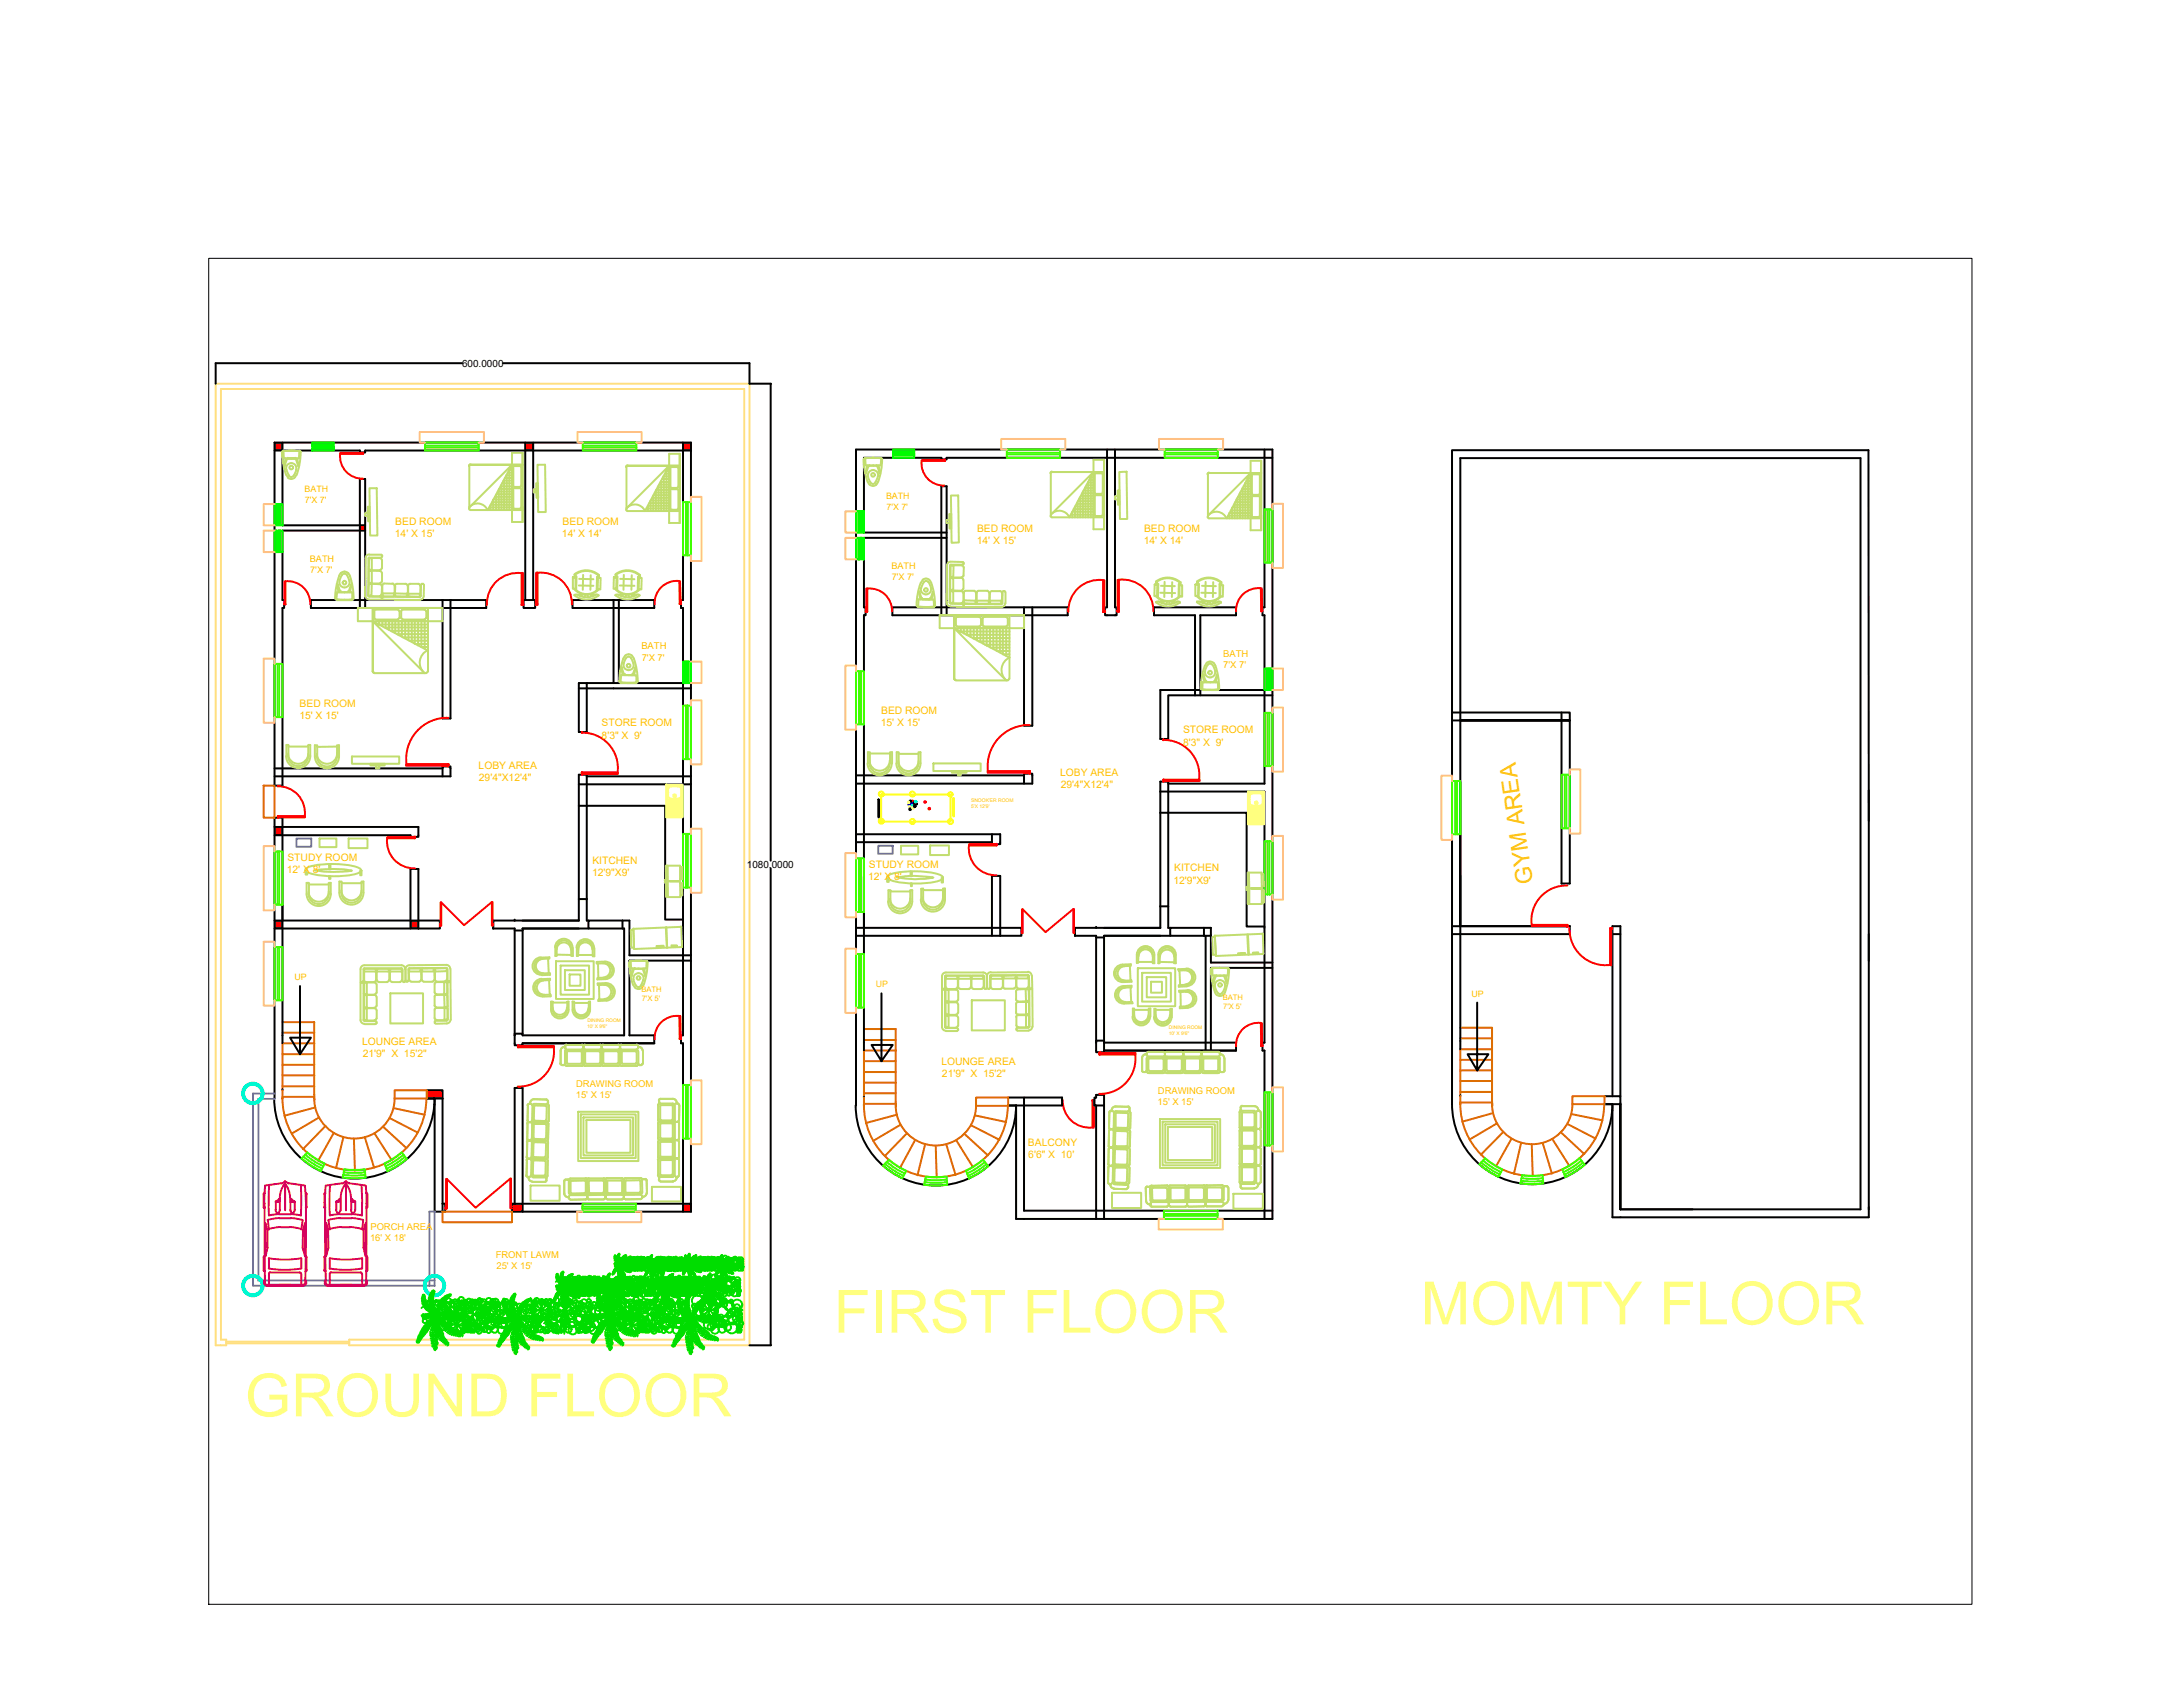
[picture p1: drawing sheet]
<svg xmlns="http://www.w3.org/2000/svg" width="279mm" height="216mm" viewBox="0 0 279 216" stroke-linecap="round" stroke-linejoin="round" font-family="sans-serif">
<defs><g id="words">
<g font-size="7.6" fill="#ffff7f">
<text x="106.7" y="170.6">FIRST FLOOR</text>
<text x="181.8" y="169.5">MOMTY FLOOR</text>
<text x="31.3" y="181.3">GROUND FLOOR</text>
</g>
<text font-size="3" fill="#ffbf00" x="196.2" y="113" transform="rotate(-98 196.2 113)">GYM AREA</text>
<g font-size="1.3">
<text x="59.1" y="46.9">600.0000</text>
<text x="95.6" y="111.1">1080.0000</text>
</g>
<g font-size="1.3" fill="#ffbf00">
<text x="50.5" y="68.7">14' X 15'</text>
<text x="50.6" y="67.1">BED ROOM</text>
<text x="71.9" y="68.7">14' X 14'</text>
<text x="72" y="67.2">BED ROOM</text>
<text x="125" y="69.6">14' X 15'</text>
<text x="125.1" y="68.1">BED ROOM</text>
<text x="146.4" y="69.7">14' X 14'</text>
<text x="146.4" y="68.1">BED ROOM</text>
<text x="38.3" y="92.1">15' X 15'</text>
<text x="38.4" y="90.5">BED ROOM</text>
<text x="77" y="93">STORE ROOM</text>
<text x="77" y="94.5">8'3&quot; X 9'</text>
<text x="112.7" y="93">15' X 15'</text>
<text x="112.8" y="91.4">BED ROOM</text>
<text x="151.4" y="93.9">STORE ROOM</text>
<text x="151.4" y="95.5">8'3&quot; X 9'</text>
<text x="61.3" y="98.4">LOBY AREA</text>
<text x="61.3" y="99.9">29'4&quot;X12'4&quot;</text>
<text x="135.7" y="99.3">LOBY AREA</text>
<text x="135.8" y="100.9">29'4&quot;X12'4&quot;</text>
<text x="36.7" y="111.7">12' X 8'</text>
<text x="36.8" y="110.2">STUDY ROOM</text>
<text x="75.8" y="112.1">12'9&quot;X9'</text>
<text x="75.8" y="110.6">KITCHEN</text>
<text x="111.1" y="112.6">12' X 8'</text>
<text x="111.2" y="111.1">STUDY ROOM</text>
<text x="150.2" y="113.1">12'9&quot;X9'</text>
<text x="150.3" y="111.5">KITCHEN</text>
<text x="46.4" y="133.7">LOUNGE AREA</text>
<text x="46.4" y="135.3">21'9&quot; X 15'2&quot;</text>
<text x="120.5" y="136.3">LOUNGE AREA</text>
<text x="120.6" y="137.8">21'9&quot; X 15'2&quot;</text>
<text x="131.6" y="146.6">BALCONY</text>
<text x="131.6" y="148.2">6'6&quot; X 10'</text>
</g>
<g font-size="1.2" fill="#ffbf00">
<text x="39.7" y="71.9">BATH</text>
<text x="39.7" y="73.3">7'X 7'</text>
<text x="114.1" y="72.8">BATH</text>
<text x="114.1" y="74.2">7'X 7'</text>
<text x="82.1" y="83.1">BATH</text>
<text x="82.1" y="84.5">7'X 7'</text>
<text x="156.5" y="84">BATH</text>
<text x="156.5" y="85.5">7'X 7'</text>
<text x="73.7" y="140.5">15' X 15'</text>
<text x="73.7" y="139.1">DRAWING ROOM</text>
<text x="148.2" y="141.4">15' X 15'</text>
<text x="148.2" y="140">DRAWING ROOM</text>
<text x="47.4" y="158.9">16' X 18'</text>
<text x="47.4" y="157.4">PORCH AREA</text>
<text x="63.5" y="161">FRONT LAWM</text>
<text x="63.5" y="162.4">25' X 15'</text>
</g>
<g font-size="1.1" fill="#ffbf00">
<text x="39" y="63">BATH</text>
<text x="39" y="64.3">7'X 7'</text>
<text x="113.4" y="63.9">BATH</text>
<text x="113.5" y="65.2">7'X 7'</text>
<text x="37.7" y="125.4">UP</text>
<text x="112.1" y="126.4">UP</text>
<text x="188.3" y="127.6">UP</text>
</g>
<g font-size="1" fill="#ffbf00">
<text x="82.1" y="127">BATH</text>
<text x="82.1" y="128.1">7'X 5'</text>
<text x="156.5" y="127.9">BATH</text>
<text x="156.5" y="129.1">7'X 5'</text>
</g>
<g font-size=".6" fill="#ffbf00">
<text x="124.3" y="102.6">SNOOK'ER ROOM</text>
<text x="124.3" y="103.4">5'X 12'9'</text>
<text x="75.1" y="131.5">10' X 9'6&quot;</text>
<text x="75.2" y="130.8">DINING ROOM</text>
<text x="149.6" y="131.7">DINING ROOM</text>
<text x="149.6" y="132.5">10' X 9'6&quot;</text>
</g>
<g font-size=".6" fill="#0d0">
<text x="73.9" y="169.2" transform="rotate(-90 73.9 169.2)">N +3.30</text>
<text x="85.9" y="169.4" transform="rotate(-90 85.9 169.4)">N +3.30</text>
</g>
<text font-size=".3" fill="#0d0" x="82.6" y="165.1" transform="rotate(-90 82.6 165.1)">N +3.30</text>
</g></defs>
<!-- layer: BOUNDRY WALL -->
<path d="M27.6 49.1h68.3v123.1h-51.2v-.7h50.6v-121.7h-67v121.7h.7v.7h-1.4zM29 171.9h15.7M29 171.7h15.7" fill="none" stroke="#ffdf7f" stroke-width=".25"/>
<!-- layer: WALLS -->
<g fill="#f00" stroke="#f00" stroke-width=".13">
<path d="M87.4 56.6l1 1.1v-1.1zM87.4 56.6l1 1.1h-1z"/>
<path d="M67.2 56.6l1 1.1v-1.1zM67.2 56.6l1 1.1h-1z"/>
<path d="M35.1 56.6l1.1 1.1v-1.1zM35.1 56.6l1.1 1.1h-1.1z"/>
<path d="M46.1 67.2l.6 .7v-.7zM46.1 67.2l.6 .7h-.6z"/>
<path d="M35.1 105.8l1.1 1.1v-1.1zM35.1 105.8l1.1 1.1h-1.1z"/>
<path d="M52.5 117.8l1.1 1v-1zM52.5 117.8l1.1 1h-1.1z"/>
<path d="M35.1 117.8l1.1 1v-1zM35.1 117.8l1.1 1h-1.1z"/>
<path d="M54.6 139.5l2 1.1v-1.1zM54.6 139.5l2 1.1h-2z"/>
<path d="M87.4 154.1l1 1v-1zM87.4 154.1l1 1h-1z"/>
<path d="M65.5 154.1l1.4 1v-1zM65.5 154.1l1.4 1h-1.4z"/>
</g>
<g fill="none" stroke="#000" stroke-width=".25">
<path d="M35.1 57.7h11v.2h.6v-.2h41.7M36.2 56.6v10.6h10.5M67.2 56.6v20.2M68.2 56.6v20.2M87.4 56.6v20.2h-.2v1h.2v54.7h-.2v1h.2v21.6M141.7 57.5v20.2h-.3v1h1.5v-1h-.2v-20.2M161.8 57.5v20.2h-.2v1h.2v21.6h-12.3M162.9 58.6h-41.7v.2h-.7v-.2h-9.9v9.6h10.6M39.8 76.8h22.4v1h-22.4zM46.1 77.8v-16.5h.6v16.5M46.7 67.9h-10.5v8.9h.2v1h-.2v22.7h-1.1v-43.9h53.3v98.5h-22.9v-1h22.9M56.6 76.8v15.1h1.1v-15.1"/>
<path d="M67 76.8h1.5v1h-1.5zM73.3 76.8h10.4v1h-10.4zM78.5 76.8v10.6M79.2 76.8v10.6M114.2 77.7h22.5v1h-22.5zM120.5 78.7v-16.5h.7v16.5M121.2 68.8h-10.6v8.9h.2v1h-.2v40M131.1 77.7v15.2h1v-15.2M35.1 99.4h22.6v-1.3h-1.1v1.3M35.1 98.3h21.5M74.1 88.1h14.3M75.1 99.4h13.3"/>
<path d="M75.1 87.4v6.3h-1v-6.3h13.6M109.6 99.2h21.5M149.5 99.9v18.8h.3M153 89v-10.3h-5.3v-1h10.5v1h-4.6v10.3M153 89h9.9M162.1 88.3h-13.6v6.3h1v-5.6h3.5M185.8 92.2h15.1h-14M185.8 91.2h15.1v21.9h-1v-21.9M35.1 117.8h21.2v1h-2.7M35.1 105.8h18.5v1.3h-1.1v-.2h-17.4M35.1 118.8h18.5M36.2 104.6v28.9"/>
<path d="M36.2 104.6h-1.1v36M36.2 111.3v6.5M52.5 118.8v-7.6h1.1v7.6M63.1 118.8h2.8v15h1v-.3h16.8v-1h-3.1v-9.6h7.8M63.1 117.8v1M65.9 117.8h.1M65.9 117.8h-2.8v1M65.9 119.1h1M65.9 117.8h8.2v-18.7h1v18.7h.2M74.1 115.1h1M74.1 100.4h14.3M74.1 103.1h1"/>
<path d="M75.3 118.8h-8.4v13.5M79.7 118.8h.2v13.7h-13v-.2h-1v.2M79.7 117.8h-4.4v1h4.4M79.7 117.8h.9v4.5h7.8M79.7 117.8v1M109.6 100.3h22.5v-1.3h-1v1.3M109.6 118.7h21.1v1.1h-2.7M109.6 106.8h18.4v1.2h-1v-1.2M109.6 119.8h18.4M109.6 107.8h17.4M110.6 112.2v22.3M112.4 102.3l.1 2.3z"/>
<path d="M127 119.8v-7.7h1v7.7M137.6 119.8h2.7v14.9h1v-1.3M137.6 118.7v1.1M140.3 118.7h.1M140.3 118.7h-2.7v1.1M140.3 120h1M148.5 101.3h13.3v32.1h-.2v1.1h.2v21.5M148.5 116h1M148.5 104h1M149.5 100h-1v18.7h-8.2M149.8 119.8h-8.5v13.4M154.1 118.7h-4.3v1.1h4.3"/>
<path d="M154.1 118.7h.9v4.5h7.9M154.1 118.7v1.1M154.1 119.8h.9M154.3 119.8v14.7M185.8 118.5h15.1v1h-15.1M186.9 100.1v18.4v-59.9h51.2v96.2h-30.7h9.2M186.9 112.1v22.2M206.4 119.5h1M239.2 101.1v21.9M239.2 119.5v35.3M239.2 105.1l-.1-47.5h-53.3v83.7a10.3 10.3 0 0 0 10.3 10.3 10.3 10.3 0 0 0 10.3-10.3v14.5h32.8v-1.3M36.2 139.5h.1"/>
<path d="M54.6 139.5h2v14.6M140.3 133.4v-.2h1v.2M141.3 133.4h16.9v1.1h-16.9M162.9 123.9h-7.9v10.6M35.1 140.6a10.3 10.3 0 0 0 10.3 10.2 10.3 10.3 0 0 0 10.2-10.2M36.2 140.6h.1M55.6 141.4h.1M56.6 140.6h-2h1v14.5h1.4v-1h-.4M56.6 154.1v1M65.9 154.1v-14.9h1v15.9M109.5 141.5a10.3 10.3 0 0 0 10.3 10.2 10.3 10.3 0 0 0 10.2-10.2M110.6 141.5h.1"/>
<path d="M110.6 140.5h.1M129 140.5h2.1v14.4h31.8M130 142.3h.1M131.1 140.5h4.8v1h-6.9h1v14.5h32.9v-98.5h-53.3v84M135.9 140.8h.1M140.3 141.5v14.5M141.3 141.5h-1.2v-1h.2v-.4h1v15.9M186.9 141.3h.1M186.9 140.3h.1M205.4 140.3h2v14.5v-13.5M205.4 141.3h2M206.3 142.1h.1"/>
<path d="M206.4 140.3v-21.8h1v21.8M207.4 141.3h.1"/>
<circle cx="116.5" cy="103.6" r=".11"/>
<circle cx="116.5" cy="102.6" r=".11"/>
<circle cx="117" cy="102.8" r=".11"/>
<circle cx="117.2" cy="102.9" r=".11"/>
</g>
<!-- layer: STAIRS -->
<g fill="none" stroke="#dd6e00" stroke-width=".25">
<path d="M33.7 100.5h1.4v4.1h-1.4zM36.2 130.8h4v2.7M36.2 137.6h4M36.2 136.3h4M36.2 134.9h4M36.2 132.2h4M36.2 139h4M40.2 133.5h-4v7.1M40.2 133.5l.1 7.3M50.5 139.5h4.1v1.1h-4.1zM110.6 131.7h4v2.8M110.6 138.6h4"/>
<path d="M110.6 137.2h4M110.6 135.8h4M110.6 133.1h4M110.6 139.9h4M114.6 134.5h-4v7M114.6 134.5l.1 7.1M186.9 131.5h4.1v2.8M186.9 138.3h4.1M186.9 137h4.1M186.9 135.6h4.1M186.9 132.9h4.1M186.9 139.7h4.1"/>
<path d="M191 134.3h-4.1v7a9.2 9.2 0 0 0 9.2 9.2 9.2 9.2 0 0 0 9.2-9.2M191 134.3v7.2M36.2 140.4h4M36.2 140.6a9.2 9.2 0 0 0 9.2 9.2 9.2 9.2 0 0 0 9.2-9.2M40.2 140.6a5.1 5.1 0 0 0 5.2 5.1 5.1 5.1 0 0 0 5.1-5.1M40.3 141.7l-3.9 1.1M40.9 143l-3.6 2.1M41.7 144.1l-2.9 3M42.7 145l-2 3.5M43.9 145.5l-.9 4M45.3 145.7l.1 4.1M46.7 145.5l1.2 3.9"/>
<path d="M47.9 145l2.2 3.5M49 144.2l3 2.7M49.9 143.1l3.6 1.8M50.4 141.8l4 .9M56.6 155.1h8.9v1.3h-8.9zM110.6 141.5a9.2 9.2 0 0 0 9.2 9.2 9.2 9.2 0 0 0 9.2-9.2M110.6 141.3h4M114.6 141.5a5.1 5.1 0 0 0 5.2 5.1 5.1 5.1 0 0 0 5.1-5.1M114.8 142.7l-4 1M115.3 143.9l-3.5 2.1M116.1 145l-2.9 3M117.1 145.9l-1.9 3.6"/>
<path d="M118.4 146.4l-1 4M119.8 146.6l.1 4.1M121.1 146.5l1.2 3.9M122.4 145.9l2.1 3.5M123.4 145.1l3 2.8M124.3 144l3.6 1.9M124.8 142.7l4 .9M124.9 141.5v-1h4.1v1h-4.1M186.9 141.1h4.1M191 141.3a5.1 5.1 0 0 0 5.1 5.1 5.1 5.1 0 0 0 5.2-5.1M191.1 142.5l-3.9 1.1M191.6 143.8l-3.5 2"/>
<path d="M192.4 144.9l-2.9 2.9M193.5 145.7l-2 3.6M194.7 146.3l-.9 3.9M196 146.4l.2 4.1M197.4 146.3l1.2 3.9M198.7 145.8l2.2 3.4M199.8 144.9l3 2.8M200.6 143.8l3.6 1.9M201.1 142.6l4 .8M201.3 140.3h4.1v1h-4.1z"/>
</g>
<!-- layer: DOOR -->
<g fill="none" stroke="#f00" stroke-width=".25">
<path d="M43.5 58.1a2.86 2.86 0 0 0 3 3.2M46.5 58v.1h-2.9v-.1l2.9-.1-.1 .2M118 58.9a2.86 2.86 0 0 0 2.9 3.2M120.9 58.9v.1h-2.9v-.1h2.9v-.1v.2M36.5 74.4a2.86 2.86 0 0 1 3.2 2.9M36.5 77.3h-.1v-2.9h.1v2.9h-.1M66.7 73.3a4 4 0 0 0-4.4 4.1M66.8 77.3v.1h.2l-.1-.1v-4h-.1v4.1h.1M68.8 73.3a4 4 0 0 1 4.4 4.1M68.8 77.3v.1h-.3l.1-.1v-4h.2v4.1h-.2M86.9 74.4a2.86 2.86 0 0 0-3.1 2.9M87 77.3h.2l-.2-2.9v2.9h.1"/>
<path d="M111 75.3a2.86 2.86 0 0 1 3.2 3M111 78.2v.1h-.2l.1-.1v-2.9h.1v3h-.1M141.2 74.2a4 4 0 0 0-4.5 4.1M141.2 78.2v.1h.2v-.1v-3.9h-.2v4h.2M143.2 74.2a4 4 0 0 1 4.4 4.1M143.2 78.2v.1h-.2v-.1v-4h.2v4.1h-.2M161.3 75.3a2.86 2.86 0 0 0-3.1 3M161.4 78.2h.2l-.1-2.9h-.1v2.9h.1M57.3 97.8h.1v.3h-.1v-.1h-5.3v-.2h5.4v.2M57.4 91.9a5.3 5.3 0 0 0-5.4 5.9M74.4 93.8a4.5 4.5 0 0 1 4.6 5M74.5 93.7v.1"/>
<path d="M74.5 98.8v.3h4.6v-.3h-4.6v.3M131.7 98.7h.1v.3h-.1v-.1h-5.3v-.2h5.4v.2M131.8 92.8a5.3 5.3 0 0 0-5.4 5.9M148.8 94.7a4.5 4.5 0 0 1 4.7 5M148.9 94.6v.1M149 99.8h-.1v.2l.1-.1h4.5v-.1h-4.6v.1M35.5 100.6a3.4 3.4 0 0 1 3.5 3.8M35.6 104.4v.2h3.4v-.2h-3.4v.2M49.6 107.3a3.5 3.5 0 0 0 3.5 3.8M53.1 107.1v.2h-3.5v-.2h3.4h.1v.2h-.1M56.3 118.3h.1v.2h-.1M56.4 118.4v-2.9h.1v3h-.1"/>
<path d="M62.9 115.4l-3.5 3-2.9-2.9M63 118.4v-3h-.1v3h.1M63.1 118.3h-.1v.1h.1M124 108.2a3.5 3.5 0 0 0 3.5 3.8M127.6 108v.2h-3.6v-.2h3.6l-.1 .2M130.7 119.2h.1v.2h-.1M130.8 119.3v-2.9h.1v3h-.1M137.4 116.3l-3.6 3-2.9-2.9M137.5 119.3v-3h-.1v3.1h.1M137.5 119.2v.2M200.5 118.4h.1v.2l-.1-.1h-4.5v-.1h4.6v.1M200.6 113.3a4.5 4.5 0 0 0-4.6 5"/>
<path d="M200.9 118.7a4.6 4.6 0 0 0 5.2 4.8M206.2 118.8h-.1v4.7h.1v-4.6l.1-.1h-.2v.1M66.3 133.9v.1h4.6v-.1h-4.5l-.1-.1v.2h.1M70.9 134a4.5 4.5 0 0 1-4.6 5.1M86.9 130a2.86 2.86 0 0 0-3.1 3M87 132.9v.1h.2l-.1-3h-.1v3h.1M140.7 134.7v.3h4.6v-.3h-4.5h-.1v.3h.1M145.3 135a4.5 4.5 0 0 1-4.6 5M161.3 130.9a2.86 2.86 0 0 0-3.1 3M161.4 133.8l.2 .1-.1-.1v-2.9h-.1v3h.1M57 154.5h.1v.2h-.1M57.1 154.6v-3.7h.1v3.8h-.1"/>
<path d="M65.3 150.8l-4.4 3.8-3.7-3.7M65.4 154.5v-3.7h-.1v3.8h.1M65.5 154.4h-.1v.2h.1M136 140.8a3.4 3.4 0 0 0 3.8 3.5M140 140.8h-.2v3.5h.2v-3.5h-.2v.1"/>
</g>
<!-- layer: 0 -->
<g fill="none" stroke="#000" stroke-width=".25">
<path d="M59.1 46.5h-31.5v2.6M64.4 46.5h31.5v2.6h2.8M98.6 49.1v61.1M75.1 103.1h10v14.6h2.3M98.6 111.1v61M149.5 104h10.1v14.6h2.2M38.4 126.2v8.7l1.4-2.1h-2.7l1.3 2.1M112.8 127.1v8.7l1.5-2.1h-2.8l1.3 2.1M189.1 128.3v8.7l1.4-2.1h-2.7l1.3 2.1M95.9 172.2h2.8"/>
<circle cx="117.1" cy="103.2" r=".11"/>
</g>
<!-- layer: WINDOW -->
<g fill="none" stroke="#3fff00" stroke-width=".25">
<path d="M54.4 56.6h6.9v1.1h-6.9zM54.4 57.3h6.9M54.4 57h6.9M74.6 56.6h6.8v1.1h-6.8zM74.6 57.3h6.8M74.6 57h6.8M128.9 57.5h6.8v1.1h-6.8zM128.9 58.2h6.8M128.9 58h6.8M149.1 57.5h6.8v1.1h-6.8zM149.1 58.2h6.8M149.1 58h6.8"/>
<path d="M87.4 64.3h1v6.8h-1zM87.8 64.3v6.8M88 64.3v6.8M161.8 65.2h1.1v6.8h-1.1zM162.2 65.2v6.8M162.5 65.2v6.8M35.1 85h1.1v6.8h-1.1zM35.5 85v6.8M35.7 85v6.8M87.4 90.3h1v6.9h-1zM87.8 90.3v6.9M88 90.3v6.9"/>
<path d="M109.6 85.9h1v6.8h-1zM109.9 85.9v6.8M110.2 85.9v6.8M161.8 91.2h1.1v6.8h-1.1zM162.2 91.2v6.8M162.5 91.2v6.8M185.8 99.9h1.1v6.9h-1.1zM186.3 99.9v6.9M186.5 99.9v6.9M199.9 99.1h1v6.9h-1zM200.3 99.1v6.9M200.5 99.1v6.9"/>
<path d="M35.1 109h1.1v6.8h-1.1zM35.5 109v6.8M35.7 109v6.8M87.4 106.7h1v6.9h-1zM87.8 106.7v6.9M88 106.7v6.9M109.6 109.9h1v6.8h-1zM109.9 109.9v6.8M110.2 109.9v6.8M161.8 107.7h1.1v6.8h-1.1zM162.2 107.7v6.8M162.5 107.7v6.8"/>
<path d="M35.1 121.2h1.1v6.8h-1.1zM35.5 121.2v6.8M35.7 121.2v6.8M87.4 138.9h1v6.8h-1zM87.8 138.9v6.8M88 138.9v6.8M109.6 122.1h1v6.8h-1zM109.9 122.1v6.8M110.2 122.1v6.8M161.8 139.8h1.1v6.8h-1.1zM162.2 139.8v6.8M162.5 139.8v6.8"/>
<path d="M38.6 148.2l1.1 .9 1.3 .7M38.8 148l1.1 .8 1.3 .7M39.1 147.7l1.3 1 1 .5M39.3 147.5l.9 .6 1.3 .8M39.3 147.5l-.7 .8M41.5 149l-.4 .9M43.9 150.3l1.4 .2 1.4-.1M44 150l1.1 .1 1.6-.1M44.1 149.7l-.2 1M46.7 149.6l-1.1 .1-1.5-.1M46.7 149.7l.1 1-1.5 .1-1.5-.1M49.2 149l.4 .9"/>
<path d="M51.4 147.5l-.8 .6-1.4 .8M51.4 147.5l.7 .8M51.6 147.8l-.8 .6-1.5 .8M51.8 148l-1.1 .9-1.2 .7M52.1 148.3l-1.2 .9-1.3 .7M74.5 154.1h6.9v1h-6.9zM74.5 154.7h6.9M74.5 154.4h6.9M113.2 148.9l1.2 .9 1.2 .7M113.5 148.7l1.3 1 1 .5M113.7 148.4l.9 .7 1.4 .7M113.7 148.5l-.7 .7 1.2 .9 1.3 .7"/>
<path d="M116 149.9l-.5 .9M118.3 151.6l1.4 .1 1.5-.1M118.3 151.3l1.4 .1 1.5-.1M118.4 150.9l1.1 .1 1.6-.1M118.5 150.6l-.2 1M121.1 150.6l-1 .1-1.6-.1M121.2 150.6v1M123.7 149.9l.3 .9M125.8 148.4l-.8 .6-1.4 .8M125.9 148.5l.6 .8M126.1 148.7l-.9 .7-1.4 .8M126.3 149l-1.2 .8-1.2 .7"/>
<path d="M126.5 149.2l-1.2 .9-1.3 .7M149 154.9h6.8v1.1h-6.8zM149 155.6h6.8M149 155.4h6.8M189.3 149l1.2 .9 1.3 .7M189.4 149l.7-.8 .8 .7 1.4 .8M189.6 148.8l1.1 .8 1.2 .7M189.8 148.5l1.3 1 1 .5M192.3 149.7l-.5 .9M194.6 151.4l1.5 .2 1.4-.1M194.7 151.1l1.4 .1 1.4-.1M194.7 150.8l1.1 .1 1.7-.1"/>
<path d="M194.8 150.4l-.2 1M197.4 150.4l-1 .1-1.6-.1M197.4 150.4l.1 1.1M200 149.7l.4 .9M202.1 148.2l-.8 .7-1.4 .8M202.2 148.3l.6 .8M202.4 148.5l-.9 .7-1.4 .8M202.6 148.8l-1.1 .9-1.3 .6M202.8 149.1l-1.2 .8-1.3 .7"/>
</g>
<!-- layer: VENTILATORS -->
<g fill="none" stroke="#0f0" stroke-width=".25">
<path d="M40 56.6h2.7v1.1h-2.7zM42.7 56.9h-2.7v.3h2.7v.2h-2.7M114.3 57.5h2.7v1.1h-2.7zM117 57.8h-2.7v.3h2.7v.2h-2.7M35.1 67.9h1.1v2.8h-1.1zM35.1 64.5h1.1v2.7h-1.1zM35.4 67.9v2.8h.2v-2.8h.3v2.8M35.4 64.5v2.7h.2v-2.7h.3v2.7M109.6 68.8h1v2.8h-1zM109.6 65.4h1v2.8h-1zM109.9 68.8v2.8h.2v-2.8h.2v2.8M109.9 65.4v2.8h.2v-2.8h.2v2.8"/>
<path d="M87.4 84.7h1v2.7h-1zM87.7 84.7v2.7h.2v-2.7h.2v2.7M161.8 85.6h1.1v2.7h-1.1zM162.1 85.6v2.7h.2v-2.7h.3v2.7"/>
</g>
<!-- layer: FURNITURE -->
<g fill="none" stroke="#c1dd6e" stroke-width=".25">
<path d="M36.3 57.8l.1 .8M36.3 57.7h-.1a7.2 7.2 0 0 0 .4 3.1M36.3 57.7h1.9M36.3 57.7h2M36.3 57.7v.1M36.4 58.7h.9h-.5M36.6 58.6l-.2 1M36.8 58.7l-.3 .9M36.8 58.7h.1M37.8 58.7h-.5h.9M37.8 58.7h.1M37.8 58.7l.3 .9"/>
<path d="M38 58.6l.2 1M38.3 57.7v.1M38.3 57.7h.1a7.2 7.2 0 0 1-.4 3.1M38.3 57.8l-.1 .8M60.1 59.6v5.5M60.2 59.4l-.2 .2M65.5 58h1.4v8.8h-1.4zM65.7 59.8v2.3M65.8 59.6l-.1 .2M65.9 59.6h.6M66.5 59.6l.2 .2v2.3l-.2 .2M66.9 59.5h-6.7h6.7"/>
<path d="M68.8 59.5h1l.1 6h-1zM80.2 59.8v5.4M80.3 59.6l-.2 .2M85.6 58.1h1.4v8.8h-1.4zM85.8 59.9v2.4M86 59.7l-.2 .2M86 59.8h.7M86.6 59.7l.2 .2v2.4l-.2 .1h-.6M87 59.6h-6.7h6.7M110.5 58.8l.2 1.4 .3 1.5M110.6 58.8l.2-.2h1.9l.2 .2M110.7 58.7l.1 .8"/>
<path d="M110.7 59.5l.1 .1M110.8 58.6l-.1 .1M110.8 58.6h1.9M110.8 59.6h1.8M111 59.6l-.2 1M111.2 59.6l-.3 1M111.3 59.6h.1M111.3 59.6h.9M112.2 59.6h.1M112.2 59.6l.3 1M112.4 59.6l.2 1M112.7 58.6v.1"/>
<path d="M112.7 59.5l-.1 .1M112.8 58.7l-.1 .8M112.9 58.8l-.1 1.4-.4 1.5M140 58.8h1.3v8.9h-1.3zM160.1 59h1.3v8.9h-1.3zM36.6 60.1a.68 .68 0 0 1 .9-.8 .68 .68 0 0 1 .3 1.1 .67 .67 0 0 1-.7 .6l-.1-.1M36.7 60.7l.2 .4M36.7 60.1l.3 .8M36.8 61.1l.5 .2 .4-.2M37.9 60.7l-.2 .4M42.9 76.5l.2 .3M43.1 76.6v.1"/>
<path d="M43.1 76.8h2M43.1 76.7h1.9M43.1 75.9v.8M43.2 75.8h-.1M43.2 75.8h1.8M43.2 74.8l.1 1M43.3 74.8l.3 .9M43.4 73.7l-.4 1.4-.1 1.5M43.5 74.4a.66 .66 0 0 0 .6 .8 .66 .66 0 0 0 .6-.8M43.6 75.7h.1M43.6 75.8h1M44.4 73.6l.3 .7"/>
<path d="M44.4 73.6a.36 .36 0 0 0-.6 0l-.4 .7M44.5 73.3a.68 .68 0 0 0-1.1 .4M44.5 73.3a6.3 6.3 0 0 1 .7 3.4l-.1 .1M44.6 75.8h.1M44.9 74.8l-.3 .9M45 74.8l-.2 1M45 75.8h.1M45.1 75.9l-.1 .9M45.8 77.8h10.8v1.7h-10.8zM46.7 65.6h.4v.4h-.4zM46.7 76.2l.1 .3 .2 .1 .2 .1M46.8 71.5l-.1 4.7"/>
<path d="M47.1 64.9h.2v1.8h-.2zM47.1 76.2l.1 .1M47.2 76.1l.1 .1M47.2 74.8v1.4M47.2 74.8l.1-.1 1.3 .1h.2l.1 .2M47.2 74.5l.1 .1M47.2 72.8l.1 .1M47.2 76.4h1.5M47.2 71.5v1.4M47.3 71.3l-.1 .1-.1 4.8M47.3 71h-.3l-.2 .2v.2M47.3 71h1.5l.1 .1"/>
<path d="M47.3 62.5h.9l.1 6h-.9zM47.3 71.4h1.5M47.3 76.3h1.3M47.3 71.4l-.1 .1M47.3 74.7h1.3M47.3 73h1.3M47.4 71.4h1.3M47.4 73l.1 .1M47.4 71.4l.1 .1M47.4 74.7l.1 .1M47.5 76.1l-.1 .1M47.5 74.5l-.1 .1"/>
<path d="M47.5 72.8l-.1 .1M47.6 71.5v1.4M47.6 73.2v1.3M47.6 74.8l-.1 1.4M47.7 77.8v8.1v-8.1M47.9 79.1l.2 .1M47.9 78.2v.9M48.1 78l-.2 .2M48.1 79.3h2.8M48.1 78h2.8M48.5 79.9h6.3M48.5 79.5v.4"/>
<path d="M48.6 71.4l.2 .1 .1 .2M48.7 76.4l.1 .1M48.8 76.1l-.1 .1-.1 .1M48.9 74.4l-.1 .2h-.2M48.9 73.3l-.1-.2h-.2h-1.4v1.4M48.9 72.7l-.1 .2h-.2M48.9 76.5v.3h-1.7M48.9 71.2l-.1 .1M48.9 75v1.1M48.9 71.7v1M48.9 73.3v1.1M48.9 76.5v.3h4.8"/>
<path d="M48.9 74.9v1.3l.1 .1M48.9 79.5v.6M48.9 71.1v.1M48.9 76.1l.2-.2h1.3l.1 .2M49.1 76.3h1.3M49.4 79.5v.9M49.8 79.5v1.1M50.2 79.5v1.3M50.2 74.7h.2l.1 .2M50.2 74.7h-1h-.2l-.1 .2M50.5 76.2l-.1 .1M50.5 75v1.2"/>
<path d="M50.5 76.1l.2 .2M50.6 79.5v1.5M50.6 75l-.1 1.1M50.7 75.9l-.2 .2M50.7 76.3h1.4M50.7 75.9l1.4 .1M50.8 74.7l-.2 .1-.1 .1M50.8 74.7h1.1l.2 .1 .1 .2M50.9 78l.2 .2M51 79.5v1.8M51.1 79.1l-.2 .1M51.1 78.2v.9"/>
<path d="M51.4 78.2v.9l.1 .1M51.4 79.5v2M51.6 79.3h2.8M51.9 79.5v2.2M52 75.9l.2 .2M52.2 76.2l-.2 .1M52.2 75v1.2M52.2 76.2l.1 .1M52.3 79.5v2.4M52.3 76l-.1 .1M52.4 76.3l1.3 .1M52.4 76h1.3"/>
<path d="M52.5 74.7l-.2 .1-.1 .1M52.5 74.7h1.1M52.7 79.5v2.5M53.1 79.5v2.9M53.5 79.5v3.1M53.5 74.7l.2 .1 .1 .2M53.7 76l.1 .1M53.8 76.4h-4.8l-.1 .1M53.8 76.2l-.1 .1M53.8 75v1.2M53.8 76.3l-.1 .1M53.9 74.8l.2-.1 .1 .1"/>
<path d="M53.9 74.8l-.1 1.5M53.9 79.5v3.3M54.3 74.8l-.1 1.5v.2l-.2 .2-.3 .1M54.3 78l.2 .2M54.4 78h-2.9l-.1 .2M54.4 79.5v3.5M54.5 79.1l-.2 .1M54.6 78.2v.9M54.8 77.8v8.1M60 65.1l.2 .2M60 64.9a1.42 1.42 0 0 1 2.4 .4M60.1 64.9l5.4-5.4-3.1 5.8"/>
<path d="M60.2 65.3h6.7M62.6 64.9h2.9M62.8 64.6v.7M62.8 64.6h2.7M63 64.3h2.5M63.1 64v1.3M63.2 63.9h2.3M63.4 63.6h2.1M63.5 63.3v2M63.5 63.2h2M63.7 62.9h1.8M63.8 62.7v2.6"/>
<path d="M63.9 62.6h1.6M64.1 62.2h1.4M64.2 62.1v3.2M64.3 61.8h1.2M64.4 61.5h1.1M64.5 61.4v3.9M64.6 61.2h.9M64.8 60.8h.7M64.9 60.8v4.5M65 60.5h.5M65.2 60.2h.3M65.2 60.1v5.2"/>
<path d="M65.7 62.1l.1 .2M65.7 64.9l.1 .2M65.7 62.7v2.2M65.8 62.4l-.1 .2M65.9 62.5h.6M65.9 62.3h.6M65.9 65.1h.6M66.5 62.4l.2 .2M66.7 62.7v2.2M66.7 64.9l-.2 .2M68.3 62.6h.3v.4h-.3zM68.6 61.8h.2l.1 1.9h-.2z"/>
<path d="M73.3 73.9h.4v1.5h-.4zM73.5 75.3a2.1 2.1 0 0 0 3.1 .1M73.5 73.5a2.48 2.48 0 0 1 3.1 .1M73.5 73.5v.4M73.6 73.5a2.39 2.39 0 0 1 2.9 .1M73.7 73.6v.2h.1l-.1 1.7M73.9 76.1h-.2l-.2 .1M73.9 76.1a2.1 2.1 0 0 0 2.3 0M74.1 74.9l1.8 .1M74.1 74.1h1.8M74.4 76l-.4 .2M74.6 76.1l-.3 .2"/>
<path d="M74.6 73.6v1.9M74.9 76.1l-.1 .4M75.2 76.1l.1 .4M75.5 76.1l.3 .2M75.6 73.6v1.9M75.7 76.1l.4 .1M76.3 76.1h.2l.1 .1a2.42 2.42 0 0 1-3.1 0M76.5 74h.4l-.1 1.4h-.3zM76.6 73.7l-.1 .1h-.1v1.8a2.02 2.02 0 0 1-2.7-.1M76.6 76.2h.1M76.7 73.6v.4M78.6 73.9h.3v1.5h-.4z"/>
<path d="M78.7 75.3a2.1 2.1 0 0 0 3.2 .1M78.8 73.5a2.48 2.48 0 0 1 3.1 .1M78.8 73.5v.4M78.8 76.2h.1M78.9 73.5a2.39 2.39 0 0 1 2.9 .1M78.9 73.6v.2h.1v1.7M79.1 76.1h-.2l-.1 .1M79.2 76.1a2.1 2.1 0 0 0 2.3 0M79.3 74.9l1.9 .1M79.4 74.1h1.8M79.7 76l-.5 .2M79.8 73.6v1.9"/>
<path d="M79.8 76.1l-.3 .2M80.1 65.2l.2 .2M80.1 76.1v.4M80.3 65.4h6.7M80.4 76.1l.1 .4M80.8 76.1l.3 .2M80.9 73.6l-.1 1.9M80.9 76.1l.5 .1M81.5 76.1h.2l.2 .1a2.42 2.42 0 0 1-3.1 0M81.8 74h.3v1.4h-.4zM81.8 73.7v.1h-.1l-.1 1.8a2.02 2.02 0 0 1-2.6-.1M81.8 76.2h.1"/>
<path d="M81.9 73.6v.4M82.5 65.4a1.42 1.42 0 0 0-2.3-.4l5.4-5.4-3 5.8M82.8 65.1h2.8M82.9 64.8v.6M82.9 64.7h2.7M83.1 64.4h2.5M83.3 64.1v1.3M83.3 64.1h2.3M83.6 63.7h2M83.6 63.5v1.9M83.7 63.4h1.9M83.8 63h1.8"/>
<path d="M83.9 62.8v2.6M84 62.7h1.6M84.2 62.4h1.4M84.3 62.2v3.2M84.4 62h1.2M84.5 61.7h1.1M84.6 61.6v3.8M84.8 61.3h.8M84.9 61h.7M85 60.9v4.5M85.1 60.6h.5M85.3 60.3h.3"/>
<path d="M85.3 60.2v5.2M85.8 62.3l.2 .1M85.8 65l.2 .2M85.8 62.8v2.3M86 62.6l-.2 .2M86 62.6h.7M86.6 62.6l.2 .2M86.8 62.8v2.2l-.2 .2h-.6M111.1 61.7a.68 .68 0 0 0 1.1 .3M112.3 61l-.3 .7M112.4 61.7l-.3 .3M112.4 61a.68 .68 0 0 0-.8-.8 .68 .68 0 0 0-.4 1 .67 .67 0 0 0 .7 .7l.2-.1"/>
<path d="M117.3 77.5l.2 .2M117.5 77.6l.7 .1 1.3-.1M117.6 77.7h1.9M117.6 76.8l-.1 .8M117.6 75.7l.2 1M117.7 75.7l.3 .9M117.8 74.6l-.3 1.4-.2 1.4M117.9 75.2a.66 .66 0 0 0 .6 .9 .66 .66 0 0 0 .6-.8M118 76.7h.5l-1 .1M118 76.7h.1M118.1 74.2l.4-.2 .5 .2M118.1 74.2l-.2 .4"/>
<path d="M118.2 74.5l-.3 .8M118.5 74.3l.3 .2M118.6 74.3l-.4 .2M118.8 74.5l.4 .8M119 74.3a6.5 6.5 0 0 1 .7 3.2M119 76.7h-.5l1 .1M119 76.7h.1M119.4 75.7l-.4 1M119.4 75.7l-.2 1M119.4 76.7l.1 .1M119.5 77.6h-.1M119.5 76.8v.8"/>
<path d="M119.7 77.5l-.2 .2M120.3 78.7h10.8v1.7h-10.8zM121.2 66.5h.3v.4h-.3zM121.2 77.1v.3l.2 .1 .2 .1M121.5 65.8h.3v1.8h-.3zM121.5 77.1l.1 .1M121.6 75.4l.1 .1M121.6 73.8l.1 .1M121.7 77.3h1.5M121.7 72.3l-.1 .1-.1 4.7M121.7 71.9h-.3l-.1 .2-.1 .3v4.7M121.7 71.9h1.5l.1 .1"/>
<path d="M121.7 63.4h.9l.1 6-.9 .1zM121.7 72.3h1.5M121.7 74l-.1 .1v1.3M121.7 75.6l-.1 .2v1.3l.1 .1M121.8 75.6h1.3M121.8 77.2h1.3M121.8 74h1.3M121.8 73.9h1.3M121.9 74l.1 .1M121.9 75.6l.1 .2M121.9 72.3l.1 .2M122 75.4l-.1 .1"/>
<path d="M122 73.8l-.1 .1M122 77.1l-.1 .1M122 74.1v1.4M122 75.8v1.3M122 72.5v1.3M122.1 78.7v8.2v-8.2M122.3 80l.2 .2h2.8l.2-.2M122.3 79.1l.2-.1h2.8l.2 .1M122.3 79.2v.8M123 75.6l.2 .1 .1 .2M123 74h.2l.1 .2M123.2 77.3l.1 .1"/>
<path d="M123.3 76.9l-.1 .2-.2 .1M123.3 75.3l-.1 .2-.2 .1M123.3 73.6l-.1 .2-.1 .1M123.3 72.6v-.2l-.2-.1-1.4 .1v1.4M123.3 72.1l-.1 .1M123.3 77.4v.3l-1.6-.1M123.3 74.2v1.2M123.3 75.9v1.1M123.4 77.4v.3h4.8M123.4 75.9v1.2l.1 .1M123.4 72.1v.1M123.4 72.6l-.1 1.1"/>
<path d="M123.4 76.9l.1-.1 1.3 .1 .1 .1M123.4 75.8v-.1l.2-.1h1.1l.2 .2M123.5 77.2l1.3 .1M124.9 77.1l-.1 .1M124.9 75.9v1.2M125 77.1l.1 .1M125 75.9v1.2M125.1 76.9l-.1 .1M125.1 77.3h1.4M125.1 76.9h1.4l.1 .1M125.2 75.6l-.1 .1-.1 .1M125.3 75.6h1l.2 .1 .1 .1"/>
<path d="M125.6 79.2v.8M125.8 80l.2 .2h2.8M125.8 79.2v.8M126.6 77.1l-.1 .1M126.6 75.9v1.2M126.7 77l.1-.1h1.3l.1 .1M126.7 77.1l.1 .1M126.8 77.3h1.3M126.9 75.6l-.1 .1-.1 .2v1.2M127 75.6h1M128 75.6l.2 .1v.2M128.2 77.1l-.1 .1"/>
<path d="M128.2 77.3h-4.7l-.1 .1M128.3 77.2l-.1 .1M128.3 75.9l-.1 1.2M128.4 75.6l-.1 .2v1.4M128.4 75.6h.2M128.5 75.6l.2 .2M128.7 77.2l-.1 .2-.2 .2-.2 .1M128.7 75.8v1.4M128.8 79l.1 .1M128.8 79h-2.8l-.2 .1M128.9 80l-.1 .2M129 79.2v.8"/>
<path d="M129.2 78.7v8.2M134.5 66l.1 .2M134.5 65.9l5.5-5.5-3.1 5.8M134.5 60.6v5.4M134.5 65.8a1.42 1.42 0 0 1 2.4 .4M134.6 60.4l-.1 .2M134.7 66.2h6.6M137.1 65.9h2.9M137.2 65.5v.7M137.2 65.5h2.8M137.4 65.2h2.6M137.6 64.9v1.3"/>
<path d="M137.6 64.8h2.4M137.9 64.5h2.1M137.9 64.3v1.9M138 64.1h2M138.1 63.8h1.9M138.3 63.6v2.6M138.3 63.5h1.7M138.5 63.1h1.5M138.6 62.9v3.3M138.7 62.8h1.3M138.9 62.4h1.1M138.9 62.3v3.9"/>
<path d="M139.1 62.1h.9M139.2 61.8h.8M139.3 61.7v4.5M139.4 61.4h.6M139.6 61v5.2M139.6 61.1h.4M140.1 63l.2 .2M140.1 65.8l.2 .2M140.1 60.7v2.3M140.1 63.5v2.4M140.3 60.5l-.2 .2M140.3 63.3l-.2 .2"/>
<path d="M140.3 63.4h.7M140.3 60.6h.7M140.3 63.2h.7M140.3 66h.7M140.9 60.5l.2 .2M140.9 63.3l.2 .2M141.1 63l-.2 .2M141.1 65.8l-.2 .2M141.1 60.7v2.3M141.1 63.5v2.4M141.3 60.4h-6.6h6.6M142.7 63.5h.4v.4h-.4z"/>
<path d="M143 62.8l.3-.1v1.9h-.2zM143.3 60.4h.9l.1 6h-1zM147.8 74.8h.3v1.5h-.4zM147.9 76.2a2.1 2.1 0 0 0 3.2 .1M148 77.1h.1M148 74.5a2.39 2.39 0 0 1 3 0M148.1 74.5v.2h.2l-.1 1.7M148.1 76.4a2.01 2.01 0 0 0 2.7 .1M148.3 77a2.1 2.1 0 0 0 2.4 0M148.3 77h-.1l-.2 .1M148.5 75.9h1.9M148.6 75h1.8"/>
<path d="M148.9 76.9l-.5 .1M149 77l-.3 .2M149.1 74.5l-.1 1.9M149.4 77l-.1 .4M149.6 77l.1 .4M149.9 77l.3 .3M150 74.5v1.9M150.1 77l.5 .1M150.7 77h.2l.1 .1a2.42 2.42 0 0 1-3.1 0M151 74.9h.3v1.5l-.3-.1zM151 74.5v.3h-.1l-.1 1.7M151 77.1h.1"/>
<path d="M151.1 74.5a2.48 2.48 0 0 0-3.2-.1l.1 .4M151.1 74.5v.4M153 74.8h.4l-.1 1.5h-.3zM153.1 76.2a2.1 2.1 0 0 0 3.2 .1M153.2 77.1h.1M153.3 74.5a2.39 2.39 0 0 1 2.9 0M153.3 74.5v.2h.2l-.1 1.7M153.4 76.4a2.01 2.01 0 0 0 2.6 .1M153.6 77a2.1 2.1 0 0 0 2.3 0M153.8 75.9h1.8M153.8 75h1.8M154.1 76.9l-.4 .1"/>
<path d="M154.3 77l-.3 .2M154.3 74.5v1.9M154.6 66.1l.1 .2M154.6 66l5.5-5.5-3.1 5.8M154.6 60.7v5.5M154.6 77l-.1 .4M154.6 66a1.42 1.42 0 0 1 2.4 .3M154.7 60.5l-.1 .2M154.8 66.3h6.6M154.9 77l.1 .4M155.2 77l.3 .3M155.3 74.5l-.1 1.9"/>
<path d="M155.4 77l.4 .1M155.9 77h.2l.2 .1a2.39 2.39 0 0 1-3.1 0l.2-.1h.1M156.2 74.9h.3v1.5l-.3-.1zM156.3 74.5v.3h-.2v1.7M156.3 77.1h.1M156.3 74.5a2.48 2.48 0 0 0-3.1-.1v.4M156.3 74.5v.4M157.2 66h2.9M157.5 65.3h2.6M157.7 65v1.3M157.7 64.9h2.4M158 64.6h2.1"/>
<path d="M158 64.4v1.9M158.1 64.3h2M158.2 63.9h1.9M158.4 63.8v2.5M158.5 63.6h1.6M158.6 63.2h1.5M158.7 63.1v3.2M158.8 62.9h1.3M159 62.6h1.1M159 62.4v3.9M159.2 62.2h.9M159.3 61.9h.8"/>
<path d="M159.4 61.8v4.5M159.5 61.6h.6M159.7 61.2v5.1M159.7 61.2h.4M160.1 65.7h-2.7v.6M160.2 63.1l.2 .2M160.2 66l.2 .2M160.2 60.9v2.3M160.2 63.7v2.3M160.4 60.7l-.2 .2M160.4 63.5l-.2 .1M160.4 60.7h.7"/>
<path d="M160.4 63.5h.7M160.4 63.3h.7M160.4 66.2h.7M161.1 60.7l.1 .2M161.1 63.5l.1 .1M161.2 60.9v2.3M161.2 63.7v2.3M161.2 63.1l-.1 .2M161.2 66l-.1 .2M161.4 60.5h-6.6h6.6M36.6 96.8a1.55 1.55 0 0 0 1.6 1.5 1.55 1.55 0 0 0 1.5-1.5v-1.5h-.2v.2h-2.6v-.2h-.2v1.5M36.9 95.5v1.3"/>
<path d="M39.5 96.5a1.29 1.29 0 0 1-1.3 1.2 1.29 1.29 0 0 1-1.3-1.2M39.5 95.5v1.3a1.29 1.29 0 0 1-1.3 1.2 1.29 1.29 0 0 1-1.3-1.2M40.3 96.8v-1.4h.3v.2l2.5-.1v-.1h.3v1.4M40.6 95.6v1.2M43.1 96.5a1.29 1.29 0 0 1-1.3 1.2 1.29 1.29 0 0 1-1.2-1.2M43.1 96.8a1.29 1.29 0 0 1-1.3 1.3 1.29 1.29 0 0 1-1.2-1.3M43.1 95.5v1.3M43.4 96.8a1.55 1.55 0 0 1-1.6 1.5 1.55 1.55 0 0 1-1.5-1.5M45 96.8h6.1v.9h-6.1zM47.4 97.7h1.8v.3h-1.8zM47.7 85.9l.2 .2M47.9 86.1h6.7"/>
<path d="M48.1 98h.5v.3h-.5zM49.3 80.3h5.5M50 80.7h4.8M50.8 81.2h4M51.6 81.6h3.2M52.4 82h2.4M53.2 82.4h1.6M54 82.8h.8M54.7 83.2a1.76 1.76 0 0 0-.4 2.9M54.7 85.9l-.2 .2M54.8 83.3l-7.1-3.8 6.7 6.6M79.2 87.2l.2 .2h2"/>
<path d="M79.4 87.3h.1M79.4 87.3l1 .1M79.5 86.4l-.1 .9M79.5 86.4v.1M79.5 86.4h1h-.5M79.5 85.4l.2 1M79.6 85.4l.3 .9M79.8 84.3l-.4 1.4-.2 1.4M79.8 84.9a.66 .66 0 0 0 .6 .9 .66 .66 0 0 0 .7-.8M80 86.4h.1M80 83.9l-.2 .4M80 83.9l.5-.2 .4 .2"/>
<path d="M80.5 84a.96 .96 0 0 0-.7 1M80.5 84l.3 .2M80.7 84.2l.4 .8M80.9 83.9l.2 .4M80.9 86.4h-.4h.9M80.9 86.4h.1M81.1 84.3l.4 1.4 .1 1.5M81.3 85.4l-.4 1M81.3 85.4l-.2 1M81.3 86.4l.1 .1M81.4 87.3l-1 .1M81.4 86.5v.8"/>
<path d="M81.6 87.2l-.2 .2M111.1 97.7v-1.4h.2v.1h2.6v-.1h.3v1.4M111.3 96.4v1.3M113.9 97.3a1.29 1.29 0 0 1-1.3 1.3 1.29 1.29 0 0 1-1.3-1.3M113.9 97.7a1.29 1.29 0 0 1-1.3 1.3 1.29 1.29 0 0 1-1.3-1.3M113.9 96.4v1.3M114.1 97.7a1.55 1.55 0 0 1-1.5 1.5 1.55 1.55 0 0 1-1.6-1.5M114.8 97.7v-1.4h.2v.2h2.6v-.2h.2v1.4M115 96.5v1.2M117.6 96.5v1.2M117.6 97.4a1.29 1.29 0 0 1-1.3 1.3 1.29 1.29 0 0 1-1.3-1.3M117.6 97.7a1.29 1.29 0 0 1-1.3 1.3 1.29 1.29 0 0 1-1.3-1.3"/>
<path d="M117.8 97.7a1.55 1.55 0 0 1-1.5 1.5 1.55 1.55 0 0 1-1.6-1.5M119.5 97.7h6v1h-6zM121.8 98.7h1.9v.2h-1.9zM122.1 80.4l7.1 3.8a1.76 1.76 0 0 0-.4 2.9zM122.1 86.8l.2 .2M122.3 87.1h6.7M122.6 98.9h.4v.3h-.4zM122.9 80.8h6.3M123 80.4v.5M123.4 80.4v.7M123.7 81.2h5.5M123.8 80.4v.9"/>
<path d="M124.2 80.4v1.1M124.5 81.7h4.7M124.6 80.4v1.3M125.1 80.4v1.6M125.3 82.1h3.9M125.5 80.4v1.8M125.9 80.4v2M126.1 82.5h3.1M126.3 80.4v2.2M126.7 80.4v2.4M126.8 82.9h2.4M127.1 80.4v2.6"/>
<path d="M127.6 80.4v2.9M127.6 83.3h1.6M128 80.4v3.1M128.4 80.4v3.3M128.4 83.7h.8M128.8 80.4v3.5M129.2 86.8l-.2 .2M153.7 88.1l.2 .2M153.8 88.2l.7 .1 1.3-.1M153.9 87.4v.8M153.9 87.3v.1M154 87.3h1.8"/>
<path d="M154 86.3l.2 1M154.1 86.3l.3 .9M154.2 85.2l-.4 1.4-.1 1.5M154.2 85.9a.66 .66 0 0 0 .7 .8 .66 .66 0 0 0 .6-.8M154.4 87.2h.1M154.4 87.3h1M154.4 84.8a.68 .68 0 0 1 1.1 .4M154.5 84.8l-.2 .4M154.6 85.1l-.4 .8M154.9 84.9l-.3 .2M154.9 84.9l.3 .2M155.2 85.1l.3 .8"/>
<path d="M155.4 87.3h.1M155.6 85.2a7.2 7.2 0 0 1 .4 3l-2.1 .1M155.7 86.3l-.3 .9M155.8 87.3v.1M155.8 86.3l-.2 1M155.9 88.2l-.1 .1M155.9 87.4v.8M39.1 111.4h.2v.5h-.2zM39.2 111.1a7 7 0 0 1 3.5-.5h.8a6.1 6.1 0 0 1 2.6 .6l.1 .2a1.56 1.56 0 0 1-1.3 .6 12.4 12.4 0 0 1-5.5-.3l-.2-.2-.1-.2zM39.5 113.2v1.2M40.3 111.4a14.6 14.6 0 0 1 4.7 0 14.6 14.6 0 0 1-4.7 0zM40.9 107.3h2.2v1.1h-2.2z"/>
<path d="M42.1 114.1a1.29 1.29 0 0 1-1.3 1.3 1.29 1.29 0 0 1-1.3-1.3M42.1 114.4a1.29 1.29 0 0 1-1.3 1.3 1.29 1.29 0 0 1-1.3-1.3M42.1 113.2v1.2M42.1 110.6h.2v.7h-.2zM42.1 112.1h.2v.4h-.2zM42.3 114.4a1.55 1.55 0 0 1-1.5 1.6 1.55 1.55 0 0 1-1.6-1.6v-1.4h.3v.2h2.6v-.2h.2v1.4M43.4 114.3v-1.5h.3v.2h2.6v-.2h.2v1.5M43.7 113v1.3M44.6 107.3h2.4v1.2h-2.4zM46.1 111.4h.2v.6h-.2zM46.3 113.9a1.29 1.29 0 0 1-1.3 1.3 1.29 1.29 0 0 1-1.3-1.3M46.3 114.2a1.29 1.29 0 0 1-1.3 1.3 1.29 1.29 0 0 1-1.3-1.3"/>
<path d="M46.3 113v1.3M46.5 114.2a1.55 1.55 0 0 1-1.5 1.6 1.55 1.55 0 0 1-1.6-1.6M81.1 119l.1 2.3h-.4l-.1-2.3h.4M81.1 118.9l.1 2.5M81.1 118.8l-.1 .1M85.1 112.6l.1 .1zM85.1 112.9h.1v.1h-.1zM85.2 112.6h.1h-.1M85.2 112.9h.1M85.2 118.7l.1 2.6M85.3 112.8l-.1-2h1.8v2M85.3 112.8v2h1.8l-.1-2"/>
<path d="M85.3 112.8h1.7M85.3 118.7l.1 2.6M85.3 112.9h.1v1.9M85.3 110.8v4M85.3 114.8h.2M85.4 110.8v1.9h-.1M85.4 114.8v-1.9v1.9M85.4 110.8l.1 4M85.8 112.8h1.2h-1.2M87 111h.3v1.5h-.3M87 113h.3v1.6h-.2M87.1 118.6l.2 2.6"/>
<path d="M87.2 118.6l-6.1 .3M113.5 112.3h.2v.6h-.2zM113.6 112.1a7 7 0 0 1 3.5-.6h.8a6.1 6.1 0 0 1 2.7 .6l.1 .2a1.56 1.56 0 0 1-1.4 .6 12.4 12.4 0 0 1-5.4-.3l-.3-.2-.1-.1zM113.7 115.3a1.55 1.55 0 0 0 1.5 1.6 1.55 1.55 0 0 0 1.6-1.6v-1.4h-.3v.2h-2.5v-.2h-.3v1.5M114 114.1v1.3M114.8 112.3a14.6 14.6 0 0 1 4.7 0 12 12 0 0 1-4.7 0zM115.3 108.2h2.2v1.1h-2.2zM116.5 114.1v1.2a1.29 1.29 0 0 1-1.3 1.3 1.29 1.29 0 0 1-1.3-1.3M116.5 115a1.29 1.29 0 0 1-1.3 1.3 1.29 1.29 0 0 1-1.3-1.3M116.5 111.5h.2v.6h-.2zM116.6 113.1h.1v.3h-.1zM117.9 115.1v-1.4h.3v.2h2.5v-.2h.2v1.4"/>
<path d="M118.2 113.9v1.2M119 108.2h2.5v1.2h-2.5zM120.5 112.4h.2v.5h-.2zM120.7 113.9v1.2M120.7 114.8a1.29 1.29 0 0 1-1.3 1.3 1.29 1.29 0 0 1-1.3-1.3M120.7 115.1a1.29 1.29 0 0 1-1.3 1.3 1.29 1.29 0 0 1-1.3-1.3M120.9 115.1a1.55 1.55 0 0 1-1.5 1.6 1.55 1.55 0 0 1-1.5-1.6M155.5 119.8l.1 2.4h-.4v-2.3h.3M155.5 119.8l.1 2.5M155.5 119.7l-.1 .1M159.5 113.8l.1 .1zM159.6 113.6h-.1v-.1l.2 .1"/>
<path d="M159.6 113.5h.1M159.6 113.9h.1M159.6 113.8h.1M159.6 119.6l.2 2.6M159.7 113.7v-2h1.8v2M159.7 113.7v2h1.8v-2M159.7 113.7h1.8M159.7 119.6l.2 2.6M159.8 111.7h.1v1.9M159.8 113.6h.1M159.8 111.7v4M159.8 113.8h.1"/>
<path d="M159.8 111.7v1.9v-1.9M159.8 113.8v1.9M159.9 115.7v-1.9v1.9M159.9 111.7v4h-.1M160.2 113.7h1.3h-1.3M161.5 111.9h.2l.1 1.6h-.3M161.5 114h.3v1.5h-.3M161.6 119.5h.1M161.6 119.5l-6.1 .3M161.6 119.5l.1 2.6M46.4 125.7l.1 .1M46.4 125.7h-.3v4.9l.3 .4h.2"/>
<path d="M46.5 125.5l-.1 .1M46.5 125.9v4.6l.1 .1M46.6 127.1l.1 .2M46.6 130.5l.1 .1M46.6 128.8l.1 .1M46.6 124.2l.1 .1h1.3M46.6 125.4v.2h.2M46.6 124.1v1.3M46.6 125.9v1.3M46.6 127.5v1.4M46.6 129.2v1.3M46.6 123.5l-.2 .1-.2 .2-.1 .2v1.7h.3"/>
<path d="M46.6 123.9l-.1 .1v1.6M46.7 123.5h4.7M46.7 123.9h4.7M46.7 131.1h1.4M46.7 130.7h1.4M46.7 130.6h1.3M46.7 129h1.3M46.7 127.3h1.3M46.8 125.7l.1 .1M46.8 129l.1 .1M46.8 127.3l.1 .1M46.8 125.7h1.1"/>
<path d="M46.9 127.1l-.1 .2M46.9 130.5l-.1 .1M46.9 128.8l-.1 .1M46.9 125.9v1.3M46.9 127.5v1.4M46.9 129.2v1.3M47.9 129l.2 .1 .1 .2M47.9 127.3l.2 .1 .1 .2M47.9 125.7l.2 .1 .1 .2M48 125.7h-1.3l-.1 .1M48 129h-1.3l-.1 .1M48 127.3h-1.3l-.1 .1"/>
<path d="M48 124l.1 .1M48 124h-1.3l-.1 .1M48.1 130.7l.1 .1M48.1 124.2l-.1 .1M48.1 124.1v1.3M48.1 125.4v.2h-.2M48.2 130.9l-.1 .1M48.2 130.3l-.1 .2-.2 .1M48.2 128.7l-.1 .2h-.2M48.2 127l-.1 .2-.2 .1M48.2 124.1v1.3M48.2 126v1"/>
<path d="M48.2 127.6v1.1M48.2 129.3v1M48.2 130.8v.1M48.2 125.4l.1 .2h.2M48.2 124.2l.1 .1M48.3 124l-.1 .1M48.3 124h1.4l.1 .1M48.5 125.7h1.1M49.8 124.2l-.1 .1h-1.4M49.8 125.4l-.1 .2h-.1M49.8 124.1v1.3M49.9 124.1v1.3"/>
<path d="M49.9 125.4l.1 .2h.1M49.9 124.2l.1 .1M50 127.1h4.1v3.9h-4.1zM50 124l-.1 .1M50 124h1.4M50 124.3h1.4M50.2 125.7h1M51.3 124l.1 .1M51.4 123.5l.2 .1 .2 .2 .1 .2M51.4 123.9l.1 .1M51.4 124.2l-.1 .1M51.4 125.4v.2h-.2"/>
<path d="M51.5 124.1v1.3M51.5 124v1.6M51.5 125.5l.1 .1M51.6 125.7h.2M51.9 125.5l-.1 .1M51.9 125.5l.1 .1M52 125.6h.2M52.2 125.5l-.1 .1M52.3 124.2l.1 .1M52.3 124.1l.1 1.3M52.4 125.4v.1l.2 .1M52.4 123.5l-.3 .1-.1 .2-.1 .2v1.6"/>
<path d="M52.4 123.9l-.1 .1v1.5M52.5 124.3h1.3M52.6 125.6h1.1M53.8 124.1v-.1h-1.4l-.1 .1M53.8 124.2l-.1 .1M53.9 124.1v1.3M53.9 125.4l-.1 .1-.1 .1M54 124.2l.1 .1M54 124.1v1.3M54 125.4v.1l.2 .1M54.1 124l-.1 .1M54.1 124h1.4"/>
<path d="M54.1 124.3h1.4M54.2 125.6h1.2M55.4 124l.1 .1M55.5 124.2l-.1 .1M55.6 125.4l-.1 .1-.1 .1M55.6 124.1v1.3M55.6 125.9v1.1M55.6 128.7l.1 .1 .2 .1M55.6 127l.1 .1 .2 .1M55.6 130.9l.1 .1M55.7 124.1v1.3M55.7 130.8v.1"/>
<path d="M55.7 125.4v.1l.2 .1M55.7 124.2l.1 .1M55.8 124l-.1 .1M55.8 125.7h1.3M55.9 127.3l-.2 .1-.1 .1v1.2M55.9 125.7l-.2 .1-.1 .1M55.9 130.6h1.3M55.9 128.9h1.3M55.9 127.3h1.2M56.9 125.8v1.3M56.9 127.1l.1 .1M56.9 128.8l.1 .1"/>
<path d="M57 125.7l-.1 .1M57 127.3l-.1 .1v1.4M57 125.6h-1.1M57 129l-.1 .1v1.3l.1 .1M57.1 125.7l.1 .1M57.1 127.3l.1 .1M57.1 123.9l.1 .1M57.1 127.3h-1.2M57.1 123.9l-1.3 .1M57.1 124.3h-1.3M57.1 123.5l.3 .1 .1 .1 .1 .3M57.1 129l.1 .1"/>
<path d="M57.2 129l-1.5 .1-.1 1.2 .3 .2M57.2 123.5h-4.8M57.2 123.9h-4.8M57.2 127.1l-.1 .1M57.2 124.1l-.1 .1M57.2 125.3l-.1 .2-.1 .1M57.2 130.6h-1.5l-.1 .1M57.2 130.4l-.1 .1M57.2 128.8l-.1 .1M57.2 124v1.3M57.2 125.8v1.3M57.2 127.4l.1 1.4"/>
<path d="M57.3 130.5l-.1 .1M57.3 124v1.5l.1 .1M57.3 129.1v1.3M57.3 125.8v4.7M57.4 125.7l-.1 .1M57.4 125.7h.3v4.8M57.7 130.5l-.1 .2-.2 .2-1.6 .1M57.7 124v1.6h-.3M69.2 122.5a1.12 1.12 0 0 0-1 1.2 1.12 1.12 0 0 0 1.1 1.1M69.3 122.6l1-.1v.2h-.2l.1 1.8h.2v.3h-1.1M69.3 125.3a1.12 1.12 0 0 0-1.1 1.1 1.12 1.12 0 0 0 1.2 1.1M69.3 125.3h1.1v.1h-.1l.1 1.9h.1v.2l-1.1 .1"/>
<path d="M69.4 122.7a.91 .91 0 0 0-.8 1 .91 .91 0 0 0 .9 .8M69.6 125.5a.91 .91 0 0 0-.9 .9 .91 .91 0 0 0 1 .9M70.1 122.7h-.9a.91 .91 0 0 0-.8 1 .91 .91 0 0 0 .9 .8M70.2 124.5l-.9 .1M70.3 125.4l-1 .1a.91 .91 0 0 0-.8 .9 .91 .91 0 0 0 .9 .9M70.4 127.3h-1M70.5 128.2h.2v.1h1.9v-.1h.2v1a1.12 1.12 0 0 1-1.2 1.1 1.12 1.12 0 0 1-1.1-1.1zM70.7 128.3v.9a.91 .91 0 0 0 .9 .9 .91 .91 0 0 0 1-.9M71 121.2a1.12 1.12 0 0 1 1.2-1.1 1.12 1.12 0 0 1 1.1 1.2M71.1 121.3v1h.1v-.1h1.9v.1h.2v-1M71.2 123h4.8v4.8h-4.8zM71.2 121.3v.9"/>
<path d="M71.2 121.5a.91 .91 0 0 1 1-.9 .91 .91 0 0 1 .9 .9M71.2 121.3a.91 .91 0 0 1 1-.9 .91 .91 0 0 1 .9 .9M71.7 136.1l.2 .2M71.8 123.6h3.6v3.7h-3.6zM71.9 136.3h.3M72.2 134l-.2 .1-.2 .1v.3v1.6M72.3 134h.1M72.3 136.2l.2 .2h2M72.3 134.1l.2 .2M72.3 124.2h2.5v2.5h-2.5zM72.3 136.2l-.1 .1M72.3 133.9v.2v-.2"/>
<path d="M72.3 134.5v1.7v-1.7M72.3 133.9v.1M72.4 136.2v.1l.1 .1M72.4 133.7l-.1 .2 .2-.2zM72.5 134.4h2M72.5 133.7h2M72.6 134.7v1.3M72.6 129a.91 .91 0 0 1-1 .9 .91 .91 0 0 1-.9-.9M72.6 136l.1 .1M72.6 128.3v.9M72.7 134.5l-.1 .1M72.7 136.1h1.7"/>
<path d="M72.7 134.5h1.7M72.9 124.7h1.4v1.5h-1.4zM73.1 121.3v.9M73.3 128.2h.2v.2h1.9v-.2h.1v1a1.12 1.12 0 0 1-1.1 1.1 1.12 1.12 0 0 1-1.1-1.1zM73.5 128.4v.8a.91 .91 0 0 0 .9 .9 .91 .91 0 0 0 .9-.9M73.8 121.3a1.12 1.12 0 0 1 1.1-1.1 1.12 1.12 0 0 1 1.1 1.1M73.8 121.3v1h.2v-.1h1.9v.2h.2v-1.1M74 121.5a.91 .91 0 0 1 .9-.9 .91 .91 0 0 1 .9 .9M74 121.3a.91 .91 0 0 1 .9-.9 .91 .91 0 0 1 .9 .9M74 121.3v.9M74.4 134.5l.1 .1M74.5 134.7v1.3"/>
<path d="M74.5 136l-.1 .1M74.5 134.3l.2 .2 .2-.2h1.9l.2 .2 .2-.2h2M74.5 133.7l.2 .2 .2-.2M74.5 134.3h-2l-.2 .2M74.7 134.1v-.2v.2M74.7 134.5v1.7v-1.7M74.7 134.1l-.2 .2M74.7 134.1l.2 .2M74.9 134.4h1.9M74.9 133.7h1.9M74.9 134.7v1.3M74.9 136l.1 .1"/>
<path d="M74.9 134.6l.1-.1h1.7l.1 .1M75 136.1h1.7M75.3 129a.91 .91 0 0 1-.9 .9 .91 .91 0 0 1-.9-.9M75.4 128.4v.8M75.9 121.3v.9M76.6 125.1h.9M76.7 127.9h.9M76.8 136l-.1 .1M76.8 133.7l.2 .2 .2-.2M76.8 134.7v1.3M77 134.1l-.2 .2M77 134.1l.2 .2"/>
<path d="M77 134.1v-.2v.2M77 134.5v1.7v-1.7M77.2 123.3a.91 .91 0 0 1 .9 .9 .91 .91 0 0 1-.9 .9M77.2 136l.1 .1M77.2 134.4h2M77.2 133.7h2M77.2 134.7v1.3M77.3 126a.91 .91 0 0 1 .9 .9 .91 .91 0 0 1-.8 .9M77.3 136.1h1.7M77.4 123.3a.91 .91 0 0 1 1 .9 .91 .91 0 0 1-.9 .9M77.4 123.1h-1v.2h.1l.1 1.8-.1 .1v.1h1a1.12 1.12 0 0 0 1.1-1.2 1.12 1.12 0 0 0-1.2-1M77.4 123.3h-.9"/>
<path d="M77.5 126a.91 .91 0 0 1 1 .9 .91 .91 0 0 1-.9 .9M77.6 125.8l-1.1 .1v.2h.2v1.8h-.1v.2h1a1.12 1.12 0 0 0 1.1-1.2 1.12 1.12 0 0 0-1.2-1.1M77.6 126l-.9 .1M79 134.5l.1 .1M79 134.5h-1.7l-.1 .1M79.1 136l-.1 .1M79.1 136.4l.2-.2 .2 .2M79.1 134.3l.2-.2 .2 .2M79.1 134.3l.2 .2 .2-.2M79.1 133.7l.2 .2M79.2 136.4h-2l-.2-.2-.2 .2h-1.9l-.2-.2-.2 .2M79.2 134.7v1.3"/>
<path d="M79.4 134.1v-.2v.2M79.4 134.5v1.7v-1.7M79.4 133.7l-.1 .2 .2-.2zM79.5 136.4h2M79.5 134.3h2M79.5 134.4h2M79.5 133.7h2M79.5 136l.2 .1M79.6 134.7v1.3M79.7 134.5l-.2 .1M79.7 136.1h1.7M79.7 134.5h1.7"/>
<path d="M80.5 123.2l.2 1.4 .3 1.5M80.7 123.1l.1 .8M80.7 123.9l.1 .1M80.7 123h.1M80.8 122.9l-.2 .2M80.8 123h1.9M80.8 124h1.8M81 123.9l-.2 1M81.1 126l.2 .4M81.1 121.4l.1 .1M81.2 124l-.3 .9M81.2 124h.1"/>
<path d="M81.2 124h1M81.3 126.4l.4 .2 .5-.2M81.3 134.5l.1 .1M81.4 136l-.1 .1M81.5 134.3l.2 .2M81.5 133.7l.2 .2M81.5 134.7v1.3M81.7 136.2l-.1 .1-.1 .1 .2-.2M81.7 134.1l-.2 .2M81.7 134.5v1.7l.1 .1M81.7 134h.1l-.1-.1v.2M81.8 134l.2 .1 .2 .1 .1 .3"/>
<path d="M81.8 136.3h.3M82.2 124l.3 .9M82.3 136.1l-.2 .2M82.3 134.5v1.6M82.3 125.4l-.3 .7M82.3 126l-.2 .4M82.4 125.4a.68 .68 0 0 0-.9-.8 .68 .68 0 0 0-.3 1 .67 .67 0 0 0 .7 .7l.1-.2M82.4 123.9l.2 1M82.7 123h.1M82.7 123.9l-.1 .1M82.7 122.9l.1 .1a7.2 7.2 0 0 1-.4 3.1M82.8 123.1l-.1 .8"/>
<path d="M84 121.1l.9-.1v.1l-.9 .1zM85.9 121h.7v.1h-.7zM87.2 121.2l-6 .3M87.3 121.1l-.1 .1M120.6 125v1.6h.2M120.6 131.4v.3l.2 .1 .3 .1M120.8 126.6l.1 .1M120.8 126.7h-.2v4.7M120.9 126.4l-.1 .1M120.9 125v1.4M120.9 126.7v4.7M120.9 131.4l.2 .1"/>
<path d="M121 131.4l.1 .1M121 129.7l.1 .1M121 125.1l.1 .1M121 126.7v1.4l.1 .1M121 125v1.3M121 128.4v1.4M121 130.1v1.3M121 126.3l.1 .2h.2M121.1 124.5h-.3l-.2 .2v.2M121.1 124.8l-.2 .1M121.1 124.5h4.7h.3l.2 .2v.2M121.1 124.8h4.7l.1 .1"/>
<path d="M121.1 132h1.4M121.1 131.6h1.4M121.1 126.6l-.1 .1M121.1 130l-.1 .1M121.1 128.3l-.1 .1M121.1 124.9l-.1 .1M121.2 124.9h1.3M121.2 130h1.2M121.2 131.5h1.2M121.2 128.3h1.2M121.2 129.9h1.2M121.2 126.7h1.2"/>
<path d="M121.2 128.2h1.2M121.2 125.3h1.3M121.3 126.6l.1 .1M121.3 130l.1 .1M121.3 128.3l.1 .1M121.3 126.6h1M121.4 128.1l-.1 .1M121.4 131.4l-.1 .1M121.4 129.7l-.1 .1M121.4 126.7v1.4M121.4 128.4v1.4M121.4 130.1v1.3"/>
<path d="M122.4 130h.1l.1 .2M122.4 128.3h.1l.1 .2M122.4 126.6l.1 .1 .1 .2M122.4 124.9l.2 .1M122.5 131.6l.1 .1M122.6 125.1l-.2 .1M122.6 126.3l-.1 .2h-.2M122.6 131.8l-.1 .1M122.6 125v1.3M122.6 131.3l-.1 .1-.1 .1M122.6 129.6l-.1 .2h-.1M122.6 128l-.1 .1-.1 .1"/>
<path d="M122.6 125.1l.1 .1M122.6 126.9v1.1M122.6 128.5v1.1M122.6 130.2v1.1M122.6 131.7v.1M122.6 126.3l.1 .2h.2M122.7 124.9l-.1 .1M122.8 124.9h1.3l.1 .1M122.8 125.3h1.4M122.9 126.6h1.1M124.2 126.3v.2h-.2M124.2 125.1l-.1 .1"/>
<path d="M124.3 125v1.3M124.3 126.3l.1 .2h.2M124.3 125.1l.1 .1M124.4 128h4.2v3.9h-4.2zM124.4 124.9l-.1 .1M124.5 124.9h1.3M124.5 125.3h1.3M124.6 126.6h1M125.8 124.9l.1 .1M125.9 126.3l-.1 .2h-.2M125.9 125.1l-.1 .1M125.9 125v1.3"/>
<path d="M125.9 126.4l.1 .1M126 125v1.4M126.1 126.6h.1M126.3 126.4l-.1 .1M126.3 125v1.4M126.4 126.4l.1 .1M126.5 126.6h.1M126.7 126.4l-.1 .1M126.8 125v1.3M126.8 126.3l.1 .2h.1M126.8 125.1l.1 .1M126.8 124.4l-.2 .1-.2 .2-.1 .2 .1 1.5"/>
<path d="M126.8 124.8l-.1 .1v1.5M126.8 124.8h4.8M126.9 125.3h1.3M127 126.6h1.1M128.3 126.3l-.1 .2h-.1M128.3 125l-.1-.1h-1.3l-.1 .1M128.3 125.1l-.1 .1M128.4 125v1.3M128.4 126.3l.1 .2h.1M128.4 125.1l.1 .1M128.5 124.9l-.1 .1M128.5 124.9l1.4-.1 .1 .1"/>
<path d="M128.5 125.2h1.4M128.7 126.5h1.1M130 125.1l-.1 .1M130 126.3l-.1 .1-.1 .1M130 125v1.3M130.1 131.8l.1 .1M130.1 125.1l.1 .1M130.1 130.2v1l.1 .2h.1M130.1 125v1.3M130.1 131.7v.1M130.1 126.3l.1 .1 .1 .1M130.2 131.5l-.1 .1"/>
<path d="M130.2 124.8l-.1 .1M130.2 124.8h1.3M130.2 131.5h1.5M130.2 131.9h1.5M130.2 125.2h1.3M130.3 131.5h1.3M130.3 126.5h1.1M131.3 126.7v1.3M131.3 128l.1 .1M131.3 129.7l.1 .1M131.4 126.6l-.1 .1M131.4 129.9l-.1 .1v1.3l.1 .1"/>
<path d="M131.4 128.2l-.1 .1v1.4M131.5 126.6l.1 .1M131.5 124.8l.1 .1M131.5 126.6l-1.4 .1-.1 1.2 .3 .2M131.5 124.4h.3l.2 .2v.3M131.6 124.8l.1 .1M131.6 129.9l.1 .1M131.6 128.2l.1 .1M131.6 129.9h-1.3l-.2 .1-.1 .2M131.6 128.2l-1.5 .1-.1 1.3 .3 .2h1.3M131.6 124.4l-4.8 .1M131.6 128.1l-1.3 .1"/>
<path d="M131.6 125.1l-.1 .1M131.6 126.3l-.1 .1-.1 .1M131.7 125v1.3M131.7 126.7v1.3M131.7 128l-.1 .1M131.7 131.3l-.1 .1M131.7 129.7l-.1 .1M131.7 124.9v1.5M131.7 128.4v1.3M131.7 130v1.4M131.7 131.4l-.1 .1M131.7 126.7l.1 4.7"/>
<path d="M131.7 126.4l.1 .1M131.7 126.7l.1-.1h.3l.1 4.8M132.1 124.9v1.6h-.2M132.1 131.4v.2l-.2 .2-.3 .1M143.1 126.4l.7-.2h1v.2h-.1l.1 1.8h.1v.2h-1a1.12 1.12 0 0 1-1.1-.7 1.12 1.12 0 0 1 .3-1.3zM143.7 123.4h1v.2h-.1l.1 1.9h.1v.1l-1 .1a1.12 1.12 0 0 1-1.2-1.1 1.12 1.12 0 0 1 1.1-1.2M143.9 123.7a.91 .91 0 0 0-.9 .9 .91 .91 0 0 0 1 .9M144 126.4a.91 .91 0 0 0-.9 1 .91 .91 0 0 0 1 .8M144.6 123.6l-.9 .1a.91 .91 0 0 0-.9 .9 .91 .91 0 0 0 .9 .9M144.7 126.4h-.9a.91 .91 0 0 0-.9 1 .91 .91 0 0 0 1 .8M144.7 125.5h-.9M144.8 128.2l-.9 .1"/>
<path d="M145 130.1v-1h.2v.1h1.8v-.1h.2v1M145.2 129.2v.9M145.6 123.9h4.8v4.9h-4.8zM145.7 122.2v.9M145.7 122.4a.91 .91 0 0 1 .9-.9 .91 .91 0 0 1 .9 .9M145.7 122.2a.91 .91 0 0 1 .9-.9 .91 .91 0 0 1 .9 .9M146.2 137l.2 .2M146.2 124.5h3.7v3.7h-3.7zM146.4 137.2h.2M146.7 134.9l-.3 .1-.2 .2v.2v1.6M146.7 134.9h.1M146.7 137.1l-.1 .1"/>
<path d="M146.8 134.8v.2v-.2M146.8 135.5v1.6v-1.6M146.8 134.8l-.1 .1M146.8 125.1h2.5v2.5h-2.5zM146.8 135l.2 .2M146.8 137.1v.1l.2 .1-.2-.2M146.8 134.7l.2-.1-.2 .2zM147 135.3l-.2 .1M147 129.9a.91 .91 0 0 1-.9 .9 .91 .91 0 0 1-.9-.9M147 130.1a.91 .91 0 0 1-.9 .9 .91 .91 0 0 1-.9-.9M147 136.9l.1 .1M147 137.3h1.9"/>
<path d="M147 129.2v.9M147.1 135.4l-.1 .1v1.4M147.1 137.1h1.7M147.1 135.5h1.7M147.2 130.1a1.12 1.12 0 0 1-1.1 1.1 1.12 1.12 0 0 1-1.2-1.1M147.3 125.6h1.4v1.4h-1.4zM147.6 122.2l-.1 .9M147.7 122.2a1.12 1.12 0 0 0-1.1-1.1 1.12 1.12 0 0 0-1.1 1.1v1h.2v-.1h1.8v.2h.2v-1.1M147.7 130.2v-1.1h.2v.1h1.9v-.1h.2v1.1M147.9 129.2v1a.91 .91 0 0 0 .9 .9 .91 .91 0 0 0 .9-.9M148.3 122.2v1.1h.1v-.2h1.9v.2h.2v-1M148.3 122.2a1.12 1.12 0 0 1 1.1-1.1 1.12 1.12 0 0 1 1.1 1.1"/>
<path d="M148.5 122.2l-.1 .9M148.5 122.4a.91 .91 0 0 1 .9-.9 .91 .91 0 0 1 .9 1M148.5 122.2a.91 .91 0 0 1 .9-.9 .91 .91 0 0 1 .9 .9M148.8 135.4l.1 .1M148.9 136.9l-.1 .1M148.9 137.3l.2-.2 .2 .2M148.9 135.6v1.3M149.1 135l-.2 .2h-1.9M149.1 135v-.2v.2M149.1 135.5v1.6v-1.6M149.1 135l.2 .2h2l.1-.2 .2 .2M149.3 137.3h2"/>
<path d="M149.3 136.9l.1 .1M149.4 135.4l-.1 .1v1.4M149.4 137.1h1.7M149.4 135.5h1.7M149.7 129.9a.91 .91 0 0 1-.9 .9 .91 .91 0 0 1-.9-.9M149.8 129.2v1M149.9 130.2a1.12 1.12 0 0 1-1.1 1.1 1.12 1.12 0 0 1-1.1-1.1M150.3 122.3v.8M151.1 135.4l.1 .1M151.2 136.9l-.1 .1M151.2 137.3l.2-.2 .2 .2M151.3 135.6v1.3"/>
<path d="M151.5 135v-.2v.2M151.5 135.5v1.6v-1.6M151.6 135.3l-.2 .1-.1-.1h-2l-.2 .1-.2-.1h-1.9M151.6 134.6l-.2 .2-.1-.2h-2l-.2 .2-.2-.2h-1.9M151.6 124.2a.91 .91 0 0 1 1 .8 .91 .91 0 0 1-.9 1M151.6 137.3h2M151.6 135.2h2M151.6 135.3h2M151.6 134.6h2M151.6 136.9l.1 .1M151.7 135.6v1.3M151.7 135.4l-.1 .1"/>
<path d="M151.8 126.9a.91 .91 0 0 1 .9 .9 .91 .91 0 0 1-.9 .9M151.8 137.1h1.7M151.8 135.5h1.7M151.8 124a1.12 1.12 0 0 1 1.2 1 1.12 1.12 0 0 1-1.1 1.2M151.8 124.2a.91 .91 0 0 1 1 .8 .91 .91 0 0 1-.9 1M151.8 124h-1v.2h.2v1.9h-.1v.2l1-.1M151.8 124.2h-.8M151.9 126l-.9 .1M152 126.7a1.12 1.12 0 0 1 1.1 1.1 1.12 1.12 0 0 1-1.1 1.1M152 126.9a.91 .91 0 0 1 .9 .9 .91 .91 0 0 1-.9 .9M152 126.7l-1.1 .1v.2h.2v1.8h-.1v.2h1.1M152 126.9l-.9 .1"/>
<path d="M152.1 128.8h-1M153.4 135.4l.1 .1M153.5 136.9l-.1 .1M153.6 135.3l.2 .1M153.6 134.6l.2 .2M153.6 135.6v1.3M153.8 137.1l-.2 .2M153.8 135l-.2 .2M153.8 137.1l.2 .2M153.8 135l.2 .2h2M153.8 135v-.2v.2M153.8 135.5v1.6v-1.6"/>
<path d="M153.9 134.7l-.1 .1 .2-.2zM154 137.3h2M154 134.6h2M154 136.9l.1 .1M154.1 135.4l-.1 .1v1.4M154.1 137.1h1.7M154.1 135.5h1.7M155 124.1a7 7 0 0 0 .7 3.2M155.2 124v.8M155.2 124.8h.1M155.2 123.9l-.1 .1M155.2 123.9h1.9"/>
<path d="M155.2 124.8h1.9M155.5 124.8l-.2 1M155.6 122.3h.1M155.6 125.7a.69 .69 0 0 1 1-.1 .69 .69 0 0 1 .1 .9 .67 .67 0 0 1-.7 .7l-.4-.7a.83 .83 0 0 1 0-.8zM155.7 124.9l-.4 .9M155.7 124.9h.1M155.7 124.9h1M155.7 127.3l.4 .2 .5-.2M155.8 135.4l.1 .1v1.4M155.9 136.9l-.1 .1M155.9 135.2h.2v-.4v.1l.3 .1 .2 .2 .1 .2M155.9 135.3l.2 .1"/>
<path d="M155.9 134.6l.2 .2M156 135.3h-2l-.2 .1M156.1 135.5v1.6l-.2 .2 .2-.2M156.1 137.1l.1 .1M156.3 137.2h.2M156.6 124.9l.4 .9M156.7 124.9h.1M156.7 135.4v1.6M156.7 137l-.2 .2M156.9 124.8l.2 1M157.1 123.9l.2 .2M157.1 123.9v.9"/>
<path d="M157.1 123.9h-1.9l-.2 .2M157.3 124.1a7 7 0 0 1-.7 3.2M158.5 122h.8l-.8 .1zM160.4 121.9h.6v.1h-.6zM161.7 122.1l-6 .2M67.4 150.4l.1 .2zM67.4 148.1l.2 .2M67.4 148.5v2M67.5 146.1l-.1 2M67.5 145.7l.2 .2M67.5 143.8v2M67.5 143.4l.2 .2z"/>
<path d="M67.6 150.6h.2h-.2M67.6 150.6v.1M67.6 141.5l-.1 1.9M67.6 148.3l-.2 .2M67.6 145.9l-.2 .2M67.6 150.7h.1M67.6 150.7l.1 .3 .2 .1 .2 .1M67.7 143.6l-.2 .2M67.7 141.3l-.2 .2M67.7 143.6h.2h-.2M67.8 148.3l.2 .2M67.8 148.3h-.2h.2"/>
<path d="M67.9 141.3v-.1l-.1 .1h.3v.2M67.9 146h-.3h.3M67.9 143.6l.2 .2M67.9 151.7h3.7v2h-3.7zM67.9 150.4l-.1 .2M68 148.1l-.2 .2M68 150.4l.2 .2M68 145.7l-.2 .2 .2 .2M68 148.5v2M68.1 143.4l-.2 .2M68.1 148.5l-.1 2M68.1 145.7l.2 .2"/>
<path d="M68.1 146.2v1.9M68.2 141.5l-.1 1.9M68.2 143.8l-.1 2M68.2 150.7h1.7h-1.7M68.2 141.5v1.9l.1 .2M68.2 150.3l.1 .1M68.2 148.3h1.7h-1.7M68.2 148.6v1.7M68.3 146h-.2v.2l-.1 1.9 .2 .2-.2 .2M68.3 146h1.6h-1.6M68.3 143.6l-.2 .2v2M68.3 143.6h1.7h-1.7"/>
<path d="M68.3 150.5h1.4M68.3 148.5l-.1 .1M68.4 141.3l-.2 .2M68.4 140.7h-.3l-.2 .2v.3M68.4 141.6l-.1 1.7 .1 .1M68.4 140.7h1.5M68.4 148.5h1.3M68.4 148.1h1.3M68.4 146.2l-.1 .1-.1 1.7 .1 .1M68.4 141.3h1.7l.1 .2-.2-.2M68.4 146.2h1.4M68.4 145.8h1.4"/>
<path d="M68.4 143.8l-.1 .1v1.7l.1 .1M68.5 143.4l1.3 .1M68.5 143.8h1.3M68.5 141.5l-.1 .1M68.5 141.5h1.4M69.7 148.5l.1 .2M69.7 146.2l.1 .1M69.8 150.3l-.1 .2M69.8 143.8l.1 .2M69.8 148l-.1 .1M69.8 141.5l.1 .1M69.8 150.7l.1 .1"/>
<path d="M69.8 145.6l-.1 .2M69.9 148.7l-.1 1.7M69.9 143.3l-.1 .1M69.9 146.3v1.7M69.9 140.7l.2 .2M69.9 148.3l.2 .2M69.9 151.1l-.2 .2h-1.5M69.9 144v1.7M69.9 150.8v.3M70 141.6l-.1 1.7M70.1 150.5l-.1 .1-.2 .1M70.1 150.5l-.2 .2"/>
<path d="M70.1 148.1l-.2 .2M70.1 141.2l-.1 .1M70.1 148.5v2M70.1 145.8l-.1 .2 .1 .2M70.1 140.9v.3M70.1 146.2v2M70.2 143.5l-.2 .1 .2 .2M70.2 143.8l-.1 2M70.2 141.5v2M72.2 151.2v1.5l.1 .3 .2 .1 .2 .1M72.4 151l-.2 .2M72.4 151h.3"/>
<path d="M72.7 151l.1 .1M72.8 153.3v-.1v.1M72.8 152.7v-1.6v1.6M72.8 153.2h-.1l.1 .1M72.8 152.7l.2 .2M72.8 153.3l.2 .2zM73 150.8l-.1 .1-.1 .2M73 152.6l.1 .1M73 151.2v1.4M73.1 151.1l-.1 .1M74 142.3h7.7v6.3h-7.7zM74.3 142.6h7.1v5.6h-7.1z"/>
<path d="M74.7 143h6.3v4.9h-6.3zM74.8 151.1l.1 .1M74.8 151.1h-1.6M74.8 152.7h-1.6M74.9 152.6l-.1 .1M74.9 150.8l.2 .2 .2-.2M74.9 152.9l.2 .2 .2-.2M75 153.5l.1-.2 .2 .2M75 150.8h-2l-.2 .2M75 153h-2l-.2 .1M75 153.5h-2M75 152.9h-2"/>
<path d="M75 151.2v1.4M75.1 143.3h5.6v4.2h-5.6zM75.1 152.7l-.1 .2M75.1 152.7l.2 .2M75.2 153.1v.2v-.2M75.2 152.7l-.1-1.7 .1 1.7M75.4 150.8h1.9M75.4 151.2v1.4M75.4 153.5h1.9M75.4 152.9h1.9M75.4 152.5l.1 .2M75.5 151.1l-.1 .1"/>
<path d="M75.5 151.1h1.7M75.5 152.7h1.7M77.2 151.1l.1 .1M77.3 152.5l-.1 .2M77.3 152.9l.2 .2M77.3 152.9l-1.9 .1M77.3 151.2v1.4M77.5 153.3l-.2 .2M77.5 152.7l-.2 .2M77.5 153.1v.2v-.2M77.5 152.7v-1.7v1.7M77.5 153.3l.2 .2"/>
<path d="M77.5 152.6l.2 .2M77.7 150.8l-.2 .2-.2-.2 .2 .2M77.7 150.8h1.9M77.7 152.9l-.2 .2M77.7 151.2v1.3l.1 .2M77.7 152.9h2M77.7 153.5h2M77.8 151.1l-.1 .1M77.8 151.1h1.7M77.9 152.7h1.6M79.5 151l.1 .2M79.6 150.8l.2 .2"/>
<path d="M79.6 151.2v1.3l-.1 .2M79.6 152.9l.2 .2M79.7 152.8l.1-.2 .2 .2M79.8 153.3l.2 .2zM79.8 153.1v.2v-.2M79.8 152.7v-1.7v1.7M79.8 153.3l-.1 .2M80 150.8l-.2 .2M80 152.9l-.2 .2M80.1 151.2v1.3l.1 .2M80.1 150.8h1.9M80.1 152.9h1.9"/>
<path d="M80.2 151l-.1 .2M80.2 152.7h1.7M81.9 151l.1 .2M81.9 151l-1.7 .1M82 151.2v1.3M82 152.5l-.1 .1M82 150.7l.2 .2M82 152.9l.2 .2M82 150.8l.1 .1 .1 .1M82 152.8l-1.9 .1M82 153.5h-1.9M82.2 152.6l-.2 .2"/>
<path d="M82.2 153.3l-.2 .2M82.2 153.1v.2l.1-.1h-.1M82.3 150.9l-.1 .1v1.7M82.3 150.9h.3M82.6 150.9l.2 .2M82.8 152.7l-.1 .2-.2 .2-.2 .1M82.8 151.1v1.6M83.4 151.9h3.8v1.9h-3.8zM84.2 150.4l.2 .2M84.2 141.4v2M84.2 143.8v1.9M84.2 146.1v2"/>
<path d="M84.2 148.5v1.9M84.2 148.1l.2 .2zM84.2 143.4l.2 .2-.2 .1M84.2 145.7l.2 .2M84.2 150.4l.1 .1 .2 .1M84.3 151l.2 .2M84.4 140.8v.3M84.4 150.7v.3M84.4 141.1l.1 .1-.2 .1-.1 .1M84.4 148.3l-.2 .1M84.4 150.6l-.1 .1M84.4 141.2l-.2 .2"/>
<path d="M84.4 145.9l-.2 .2M84.5 150.3l.1 .1M84.5 147.9l.1 .1M84.5 143.2l.1 .1M84.5 145.6l.1 .1M84.5 143.9v1.7M84.5 146.3v1.7M84.5 148.6v1.7M84.5 141.2h1.6M84.5 140.6l-.2 .2M84.5 140.6h1.6l.3 .1 .1 .2 .1 .2M84.5 151.2h1.6"/>
<path d="M84.6 141.4l-.1 .1v1.8M84.6 148.5l-.1 .1M84.6 146.1l-.1 .1M84.6 143.8l-.1 .1M84.6 141.4l1.5 .1v1.8M84.6 148.5h1.4l.1 .1M84.6 146.1h1.4l.1 .1M84.6 143.8h1.4l.1 .1M84.6 150.4h1.4M84.6 143.4h1.4M84.6 145.7h1.4M86.1 150.3l-.1 .1"/>
<path d="M86.1 141.2l.2 .2M86.1 145.9l.2 .2M86.1 150.6h-1.6h1.6M86.1 148.3h-1.6h1.6M86.1 143.6h-1.6h1.6M86.1 145.9h-1.6h1.6M86.1 143.9v1.7M86.1 146.3v1.7M86.1 148.6v1.7M86.1 147.9l-.1 .1h-1.4M86.1 143.2l-.1 .1M86.1 145.6l-.1 .1"/>
<path d="M86.3 148.1l-.2 .2 .2 .1M86.3 150.4l-.2 .2M86.3 143.4l-.2 .2 .2 .1M86.3 145.7l-.2 .2M86.3 143.8v1.9M86.3 146.1v2M86.3 148.5v1.9M86.3 150.4l.2 .2M86.3 148.1l.2 .2M86.3 143.4l.2 .2-.2 .1M86.3 145.7l.2 .2M86.4 141.4v2"/>
<path d="M86.4 143.8v1.9M86.4 146.1v2M86.4 148.5v1.9M86.5 148.3l-.2 .1M86.5 145.9l-.2 .2M86.5 148.3h.2h-.2M86.5 143.6h.2h-.2M86.5 145.9h.2h-.2M86.6 150.7l-.1 .2-.1 .2-.3 .1M86.7 141.2v-.1v.1l-.3 .1-.1 .1v2M86.7 150.6v.1v-.1M86.7 150.6l.2-.2z"/>
<path d="M86.7 143.6l.2-.2zM86.7 141.2l.2 .2M86.7 143.6l.2 .1M86.7 145.9l.2 .2M86.7 150.6h-.2h.2M86.9 148.1l-.2 .2 .2 .1M86.9 145.7l-.2 .2M86.9 143.8v1.9M86.9 146.1v2M86.9 148.5v1.9M87 141.4l-.1 2M141.8 151.3l.2 .2z"/>
<path d="M141.9 149.4l-.1 1.9M141.9 149l.1 .2M141.9 147.1v1.9M141.9 144.3l.2 .2zM142 151.6h.2h-.2M142 151.6h.1M142.1 149.2l-.2 .2M142.1 151.6l.1 .3 .1 .1 .3 .1M142.1 144.5l-.2 .2v2l.2 .2-.2 .1M142.2 142.2l-.2 .1-.1 2M142.2 149.2h-.1h.1M142.3 146.9h-.2h.2"/>
<path d="M142.3 142.2v-.1l-.1 .1h.2M142.3 144.5l.2 .2M142.3 144.5h-.1h.1M142.3 152.7h3.8v1.9h-3.8zM142.3 142.2l.2 .1M142.4 151.3l-.2 .2M142.4 149l-.2 .2 .2 .2M142.5 146.7l-.2 .2 .2 .1M142.5 149.4l-.1 1.9M142.5 149.4v2l.1 .2M142.5 147.1v1.9M142.5 149l.2 .2-.2 .2"/>
<path d="M142.5 144.3l-.2 .2M142.5 144.7v2M142.6 142.4l-.1 2M142.6 152.1l1.6 .1M142.6 144.3l.2 .2-.2 .2-.1 2 .2 .2M142.6 142.4v2M142.6 151.2l.1 .1 1.4 .1M142.7 151.6h1.6h-1.6M142.7 149.5l-.1 1.8M142.7 148.9l.1 .1M142.7 149.2l1.6 .1-1.6-.1M142.7 147.2v1.7"/>
<path d="M142.7 146.9l-.2 .1M142.7 146.9h1.7h-1.7M142.7 144.2l.2 .1 1.4 .1M142.8 149.4l-.1 .1M142.8 141.6l-.3 .1-.1 .1-.1 .3M142.8 144.5l1.6 .1-1.6-.1M142.8 142.5v1.7M142.8 141.6h1.6M142.8 149.4h1.3M142.8 149l1.3 .1M142.8 147.1l-.1 .1M142.8 142.2l-.2 .2"/>
<path d="M142.8 147.1h1.4l.1 .1M142.8 142.2h1.6M142.8 146.7h1.4M142.9 142.4l-.1 .1M142.9 142.4l1.4 .1M144.1 149.4l.1 .1M144.2 151.2l-.1 .1M144.2 144.8l.1 .1M144.2 144.8h-1.4l-.1 1.8h.1M144.3 142.4l.1 .1M144.3 151.6l.1 .1M144.3 149.6l-.1 1.7"/>
<path d="M144.3 146.6l-.1 .1M144.3 147.2v1.7l-.1 .1M144.4 152l-.2 .1M144.4 144.2l-.2 .1M144.4 144.9l-.1 1.7M144.4 141.6l.2 .2v.3M144.4 142.5v1.7M144.4 151.7v.3M144.4 144.6l.2 .2M144.5 142.2l.2 .2-.1-.2h-.2M144.5 151.4l-.1 .1h-.1M144.5 151.4l-.2 .2"/>
<path d="M144.5 149l-.2 .2 .2 .2M144.5 142.1l-.1 .1M144.6 146.7l-.2 .2 .2 .2M144.6 149.4l-.1 2M144.6 144.3l-.2 .2M144.6 147.1v2M144.7 144.8l-.1 1.9M144.7 142.4v2M146.7 153.7l.1 .2 .1 .2h.3M146.8 151.8l-.2 .2 .1 1.7M146.9 151.9h.3M147.1 151.8l.1 .2"/>
<path d="M147.2 151.9l.2-.2-.1 .1-.1 .1M147.2 153.6l.2 .2M147.2 154.2l.2 .2zM147.3 154.3v-.2v.2M147.3 153.6l-.1-1.6 .1 1.6M147.3 154.2h-.1l.1 .1M147.4 153.8l-.2 .2M147.4 153.8h2M147.4 154.4h2M147.4 152.1l.1 1.4M147.4 153.5l.2 .1M147.6 152l-.2 .1"/>
<path d="M147.6 152h1.7M147.6 153.6h1.7M148.5 143.2h7.7v6.3h-7.7zM148.8 143.6h7v5.5h-7zM149.1 143.9h6.4v4.9h-6.4zM149.2 152l.2 .1M149.4 153.5l-.2 .1M149.4 151.7l.2 .2M149.4 153.8l.2 .2M149.4 151.7l-2 .1M149.4 152.1v1.4M149.5 144.2h5.7v4.3h-5.7z"/>
<path d="M149.6 153.6l-.2 .2M149.6 154.2l-.2 .2M149.6 154.2l.2 .2M149.6 153.6l.2 .2M149.6 154.1v.1v-.1M149.6 153.6v-1.6v1.6M149.6 151.8l.2-.1-.2 .2zM149.8 151.7h1.9M149.8 152.1v1.4l.1 .1M149.8 153.8h2M149.8 154.4h2M149.9 152l-.1 .1"/>
<path d="M149.9 152h1.7M151.6 152l.1 .1M151.6 153.6h-1.7M151.7 151.7l.2 .2M151.7 152.1v1.4l-.1 .1M151.7 153.8l.2 .2M151.7 154.4l.2-.2 .2 .2M151.7 153.8l.2-.2 .2 .2M151.8 153.8h-2l-.2 .2M151.9 154v.2v-.2M151.9 153.6v-1.6v1.6M152.1 151.7l-.2 .2"/>
<path d="M152.1 153.8l-.2 .2M152.1 152.1v1.4l.2 .1M152.1 151.7h2M152.3 152l-.2 .1M152.3 152h1.7M152.3 153.6h1.7M153.9 152l.2 .1M154.1 153.4l-.2 .1M154.1 151.7l.2 .2 .2-.2M154.1 153.8l.2 .2M154.1 153.8l.2-.2 .2 .2M154.1 154.4h-2"/>
<path d="M154.1 153.8h-2M154.1 152.1v1.4M154.3 154.2l-.2 .2M154.3 154.2l.2 .2zM154.3 154v.2v-.2M154.3 153.6v-1.7v1.7M154.5 153.8l-.2 .2M154.5 153.4l.1 .1M154.5 153.8h1.9M154.5 154.4h1.9M154.5 152.1v1.4M154.6 152l-.1 .1"/>
<path d="M154.6 152h1.7M154.6 153.6h1.7M156.3 152l.1 .1M156.4 153.4l-.1 .1M156.4 153.8l.2 .2M156.4 151.7h-1.9M156.4 152.1v1.4M156.6 151.9l-.2-.2h.1l.1 .2M156.6 153.5l-.2 .2M156.6 154.2l-.2 .1M156.6 154v.2l.1-.1h-.1M156.6 151.9v1.6"/>
<path d="M156.7 151.8l-.1 .1M156.7 151.8h.3M157 151.8l.2 .2M157.2 153.6l-.1 .2-.2 .2-.2 .1M157.2 152v1.6M157.9 152.8h3.7v1.9h-3.7zM158.7 142.3v2l.2 .2-.2 .2M158.7 144.7v1.9M158.7 147v2M158.7 149.4v1.9M158.7 148.9l.2 .2-.2 .2M158.7 146.6l.2 .2-.2 .2"/>
<path d="M158.8 151.6v.3l.2 .2h1.6M158.8 141.7v.3M158.8 142l.1 .1M158.9 142.1l-.2 .2M158.9 151.5l-.2-.1v-.1l.2 .2M158.9 142.2h-.2v.1M158.9 151.5l-.1 .1M158.9 151.2l.1 .1M158.9 148.8l.1 .1M158.9 144.2l.1 .1M158.9 146.5l.1 .1M158.9 142.2h1.6"/>
<path d="M159 142.5v1.7M159 144.8v1.7M159 147.2v1.6M159 149.5v1.7M159 141.5l-.2 .2M159 141.6h1.5h.3l.2 .2v.2M159 149.4l-.1 .1M159 147l-.1 .1M159 144.7l-.1 .1M159 147h1.4l.1 .1M159 144.7h1.4l.1 .1M159 149.4h1.4"/>
<path d="M159 151.3h1.4M159 149h1.4M159 146.6h1.4M159.1 142.3l-.1 .1M159.1 142.4h1.3l.1 .1M160.4 149.4l.1 .1M160.5 142.2l.2 .1M160.5 151.5h-1.6h1.6M160.5 149.2h-1.6h1.6M160.5 144.5h-1.6h1.6M160.5 146.8h-1.6h1.6M160.5 151.2l-.1 .1"/>
<path d="M160.5 148.8l-.1 .1M160.5 144.2l-.1 .1h-1.4M160.5 146.5l-.1 .1M160.6 142.5v1.7M160.6 144.8v1.7M160.6 147.2v1.6M160.6 149.5v1.7M160.7 148.9l-.2 .2 .2 .2M160.7 151.3l-.2 .2M160.7 144.3l-.2 .2 .2 .2M160.7 146.6l-.2 .2 .2 .2M160.7 142.4v1.9"/>
<path d="M160.7 144.7v1.9M160.7 147v2M160.7 149.4v1.9M160.8 144.7v1.9M160.8 147v2M160.8 149.4v1.9M160.8 148.9l.2 .2-.2 .2M160.8 151.3l.2 .2M160.8 146.6l.2 .2M161 144.5l-.2 .2M161 146.8l-.2 .2M161 149.2h.2h-.2"/>
<path d="M161 144.5h.2h-.2M161 146.9h.2M161 146.8h.2M161 151.6v.2l-.2 .2-.3 .1M161.1 142.2v-.1l.1 .1h-.4v.1v2l.2 .2M161.1 151.5v.1l.1-.1M161.1 151.5l.2-.2zM161.1 144.5l.2-.2zM161.1 142.2l.2 .1M161.1 144.5l.2 .2M161.2 151.5h-.2h.2M161.3 148.9l-.2 .2 .2 .2"/>
<path d="M161.3 146.6l-.2 .2 .2 .2M161.4 142.4v1.9M161.4 144.7v1.9M161.4 147v2M161.4 149.4v1.9"/>
<circle cx="37.3" cy="59.8" r=".23"/>
<circle cx="44.1" cy="74.6" r=".23"/>
<circle cx="111.7" cy="60.8" r=".23"/>
<circle cx="118.5" cy="75.5" r=".23"/>
<circle cx="80.5" cy="85.2" r=".23"/>
<circle cx="154.9" cy="86.1" r=".23"/>
<circle cx="81.7" cy="125.2" r=".23"/>
<circle cx="156.1" cy="126" r=".23"/>
</g>
<!-- layer: DIMENSION -->
<g fill="none" stroke="#ffff7f" stroke-width=".25">
<path d="M85.3 100.4h2.1v4.2h-2.1zM85.4 100.6l.1-.1h1.7h.1v3.9l-.1 .1h-1.7l-.1-.1zM85.4 100.6l.1-.1h1.7v.1v3.9h-1.7l-.1-.1zM85.6 100.8l.2-.1a2.01 2.01 0 0 1 1.2 0l.1 .1a1.18 1.18 0 0 1 .1 1.1l-.2 .3a1.88 1.88 0 0 1-1.3 0l-.2-.3zM85.6 102.3v2.1M85.7 102.3v2.1M85.9 102.3v2.1M86.1 102.3v2.1M86.2 102.3v2.1M86.4 102.3v2.1M86.5 102.3l.1 2.1M86.7 102.3v2.1"/>
<path d="M86.9 102.3v2.1M87 102.3v2.1M87.1 102.2l.1-.1v.1h-.1zM87.2 102.3v2M159.7 101.3h2.1v4.2h-2.1zM159.9 101.4h1.8l.1 3.9-.2 .2-1.7-.1zM159.9 101.5v-.1l1.8 .1v3.8l-.1 .1h-1.7zM160 101.7l.1-.1a1.88 1.88 0 0 1 1.3 0l.2 .1v.6v.6l-.1 .1a2.08 2.08 0 0 1-1.4 .1l-.1-.2zM160 103.3v2M160.1 103.3v2M160.2 103.3v2M160.3 103.3v2"/>
<path d="M160.4 103.3v2M160.5 103.3v2M160.6 103.3v2M160.7 103.3v2M160.8 103.3v2M160.9 103.3v2M161 103.3v2M161.1 103.3v2M161.2 103.3v2M161.3 103.3v2M161.4 103.3v2M161.5 103.1l.1-.1 .1 .1-.2 .1z"/>
<path d="M161.5 103.3v2M161.6 103.3v1.9"/>
<circle cx="86.3" cy="101.8" r=".17"/>
<circle cx="86.3" cy="101.8" r=".11"/>
<circle cx="116.3" cy="102.7" r=".08"/>
<circle cx="116.4" cy="103.3" r=".1"/>
<circle cx="116.8" cy="103.4" r=".09"/>
<circle cx="160.8" cy="102.8" r=".12"/>
<circle cx="160.8" cy="102.7" r=".16"/>
</g>
<!-- layer: PORCH BOUNDRY -->
<path d="M37.9 107.3h1.9v1.1h-1.9zM112.4 108.2h1.9v1.1h-1.9zM33.5 140h-1.1v24.5h1.1M33.7 140h1.4M33.3 140.6h-.2v22.8M33.6 140.6h1.5M33.1 163.7v.2h.2M33.6 163.9h22M33.7 164.5h21.9v-9.4h-.7v9.4" fill="none" stroke="#6e6edd" stroke-width=".25"/>
<!-- layer: COLOUM -->
<g fill="none" stroke="#0ff" stroke-width=".25">
<circle cx="32.4" cy="139.9" r="1.38"/>
<circle cx="32.4" cy="139.9" r="1.12"/>
<circle cx="32.4" cy="164.5" r="1.38"/>
<circle cx="32.4" cy="164.5" r="1.12"/>
<circle cx="55.6" cy="164.5" r="1.38"/>
<circle cx="55.6" cy="164.5" r="1.12"/>
</g>
<!-- layer: Plants -->
<g fill="none" stroke="#0d0" stroke-width=".25">
<path d="M53.3 171.7l.3 .1M53.4 171.5l.3 .2M53.4 171.3l.4 .2M53.5 171.2l.4 .2M53.5 171l.1 .2 .4 .1M53.6 170.9l.3 .2h.2M53.7 170.8l.1 .1 .4 .1M53.8 170.6l.1 .1 .4 .2M53.8 170.4l.4 .3 .2 .1M53.9 170.3l.1 .2 .5 .1M53.9 167.4a.7 .7 0 0 1 1 0 .7 .7 0 0 1 0 1 .7 .7 0 0 1-1-.1M54 170.1l.1 .3 .5 .1"/>
<path d="M54.1 165.9l.1-.1 .2 .1M54.1 170l.1 .2 .5 .2M54.1 165.7l.2 .1M54.1 169.9l.2 .2 .5 .2M54.2 168.2a.44 .44 0 0 0 0 .6M54.2 165.7a2.01 2.01 0 0 0 1.8 2.4M54.2 169.7l.2 .3 .4 .1M54.3 168.2a.44 .44 0 0 0 .1 .6M54.4 169.6l.3 .4h.2M54.4 166a.23 .23 0 0 0-.4 0M54.4 166.2a.28 .28 0 0 0-.4 0M54.4 169.5l.2 .2 .4 .2"/>
<path d="M54.4 168.2a.4 .4 0 0 0 .1 .5M54.4 166.3a.28 .28 0 0 0-.4 .1M54.5 166.4a.32 .32 0 0 0-.5 .1M54.5 169.4l.3 .3 .3 .1M54.5 166.6a.32 .32 0 0 0-.5 .1M54.6 168.2a.4 .4 0 0 0 0 .5M54.6 169.2l.1 .3 .5 .1M54.6 166.7a.36 .36 0 0 0-.5 .2M54.7 168.1a.4 .4 0 0 0 .1 .6M54.7 166.8a.36 .36 0 0 0-.5 .2M54.7 169.1l.1 .2 .5 .2M54.7 166.9a.36 .36 0 0 0-.5 .3"/>
<path d="M54.8 168.1a.4 .4 0 0 0 .1 .6M54.8 167a.36 .36 0 0 0-.5 .3M54.8 169l.1 .2 .4 .2M54.9 166.2a.36 .36 0 0 1 .5 .1M54.9 167.1a.36 .36 0 0 0-.5 .3M54.9 166.1a.36 .36 0 0 1 .6 0M54.9 166.4a.36 .36 0 0 1 .6 0M54.9 168.9l.1 .2 .3 .1M54.9 167.2a.36 .36 0 0 0-.4 .4M55 168.1a.36 .36 0 0 0 .1 .5M55 165.9a.32 .32 0 0 1 .5 .1M55 165.7a.32 .32 0 0 1 .5 .2"/>
<path d="M55 167.3a.36 .36 0 0 0-.4 .4M55.1 165.6a.28 .28 0 0 1 .4 .1M55.1 167.3a.32 .32 0 0 0-.4 .4M55.1 168.8l.3 .3M55.1 168.1a.36 .36 0 0 0 .2 .5M55.1 165.4a.28 .28 0 0 1 .4 .2M55.1 167.4a.32 .32 0 0 0-.3 .4M55.2 168.7l.3 .3M55.2 168.1v.2l.2 .2M55.3 165.3a.23 .23 0 0 1 .3 .2M55.3 167.5a.32 .32 0 0 0-.3 .4M55.3 168.7l.3 .1"/>
<path d="M55.4 167.6a.32 .32 0 0 0-.3 .4M55.4 168l-.1 .3 .2 .2M55.4 165.2h.1l.1 .1M55.4 169.3l.2 .1 .4-.1M55.4 168.5l.2 .2M55.4 167.6a.23 .23 0 0 0-.1 .4M55.4 169.1l.4 .1 .2-.1M55.5 166.5a.36 .36 0 0 0-.6 0M55.5 166.6a.36 .36 0 0 0-.6 .1M55.5 168.4l.2 .2M55.5 166.7a.36 .36 0 0 0-.6 .1M55.5 168v.2l.1 .1"/>
<path d="M55.5 167a.32 .32 0 0 0-.5 .1M55.5 166.8a.36 .36 0 0 0-.5 .2M55.6 168.9h.4M55.6 167.1a.32 .32 0 0 0-.5 .2M55.6 167.2a.32 .32 0 0 0-.4 .2M55.6 167.8l-.1 .1v.2M55.6 168.3l.2 .1M55.6 168.7h.4M55.7 168.1l.1 .2M55.7 167.4a.23 .23 0 0 0-.3 .2M55.7 167.3a.32 .32 0 0 0-.5 .3M55.7 168.5h.3"/>
<path d="M55.7 167.9v.2M55.7 167.5l-.2 .1-.1 .2v.2M55.8 168.3h.1M55.8 167.6l-.2 .1v.1M55.8 168.3l.3 .1M55.9 167.9l-.1 .2M55.9 167.7l-.2 .2M55.9 168.1v.1M55.9 172.3l-.4 .2M55.9 167.9h.2h.1M55.9 168.1l.2 .1M55.9 167.5a.23 .23 0 0 1 .4 .1"/>
<path d="M55.9 167.9l.1 .2M55.9 168.2h.2M55.9 169.8l-.2 .1-.4-.1M55.9 167.4a.23 .23 0 0 1 .4 .2M55.9 172.5l-.3 .2M55.9 169.6l-.2 .1-.4-.1M55.9 171.2l-.2 .2-.5 .1M55.9 167.7l.2-.1 .2 .2M56 171.4l-.5 .3h-.3M56 171a.74 .74 0 0 1-.9 .3M56 167.2a.32 .32 0 0 1 .4 .2M56 171.6l-.5 .3h-.3"/>
<path d="M56 169.4l-.2 .1-.5-.1M56 170l-.5 .1-.3-.1M56 167.3a.28 .28 0 0 1 .4 .2M56 167.9v.2M56 170.8a.74 .74 0 0 1-.9 .3M56 170.1a.74 .74 0 0 1-.9 .1M56 167a.32 .32 0 0 1 .5 .3M56 171.8l-.4 .4h-.3M56 172l-.1 .2-.6 .1M56 168a6.1 6.1 0 0 0-.3 4.8M56 168l-1.6 2.1-1 1.7M56.1 166.9a.36 .36 0 0 1 .5 .3"/>
<path d="M56.1 167.9l.1 .2M56.1 170.6a.87 .87 0 0 1-1 .3M56.1 170.3a.87 .87 0 0 1-1.1 .2M56.1 166.8a.36 .36 0 0 1 .5 .3M56.1 170.5a.87 .87 0 0 1-1 .2M56.1 167.9v.2M56.1 168.7l-.3 .1h-.1M56.2 168.6h-.2h-.3M56.2 168.9l-.2 .1h-.4M56.2 168.1l-.2 .1M56.2 166.6a.36 .36 0 0 1 .4 .4M56.2 169.2l-.2 .2h-.4"/>
<path d="M56.2 168.4h-.4M56.2 167.9l-.1 .3M56.2 167.9a.23 .23 0 0 0-.3-.1 .23 .23 0 0 0 0 .4M56.2 166.6a.36 .36 0 0 1 .5 .4M56.2 169.6l-.1 .2-.5 .1M56.3 169.4l-.2 .2-.5 .1M56.3 169.7l-.2 .2-.5 .2M56.3 168.3l-.3 .2M56.3 166.4a.32 .32 0 0 1 .4 .4M56.4 168l-.1 .2M56.4 169.9a.7 .7 0 0 1-.7 .4M56.4 168.4l-.1 .2-.2 .1"/>
<path d="M56.4 166.3a.32 .32 0 0 1 .4 .4M56.5 168.6l-.1 .1-.3 .2M56.5 170a.74 .74 0 0 1-.8 .6M56.5 167.9v.3l-.1 .1M56.5 170.2a.74 .74 0 0 1-.7 .6M56.5 166.2a.32 .32 0 0 1 .4 .4M56.6 170.3a.74 .74 0 0 1-.7 .6M56.6 168.7l-.2 .3-.6 .2h-.2M56.6 170.5a.74 .74 0 0 1-.6 .6M56.6 166.2a.28 .28 0 0 1 .3 .3M56.7 168.9l-.2 .3-.2 .1M56.7 167.9v.4l-.1 .1"/>
<path d="M56.7 170.7a.7 .7 0 0 1-.5 .7M56.7 166.1a.23 .23 0 0 1 .3 .3M56.8 169l-.2 .4-.2 .1M56.8 170.9l-.2 .5-.3 .1M56.8 166a.23 .23 0 0 1 .2 .4M56.9 167.9v.2l-.2 .4M56.9 171.1l-.1 .2-.3 .3M56.9 165.9a.23 .23 0 0 1 .2 .4M56.9 169.1v.3l-.4 .3M57 171.3l-.1 .4-.2 .1M57 168.6h.1M57 165.9a.23 .23 0 0 1 .2 .3"/>
<path d="M57 167.9l.1 .2-.2 .4M57 169.2l-.2 .5-.2 .1M57.1 165.8a.23 .23 0 0 1 .1 .4M57.1 168.4v-.1l-.3 .1-.1 .4 .1-.1 .1 .2h.3v-.1M57.1 171.5l-.1 .3-.1 .2M57.1 169.4l-.1 .5-.2 .1M57.2 165.8l.1 .1v.2M57.2 167.8v.3l-.2 .5M57.2 171.7v.3l-.2 .1M57.3 169.4a.7 .7 0 0 1-.4 .8M57.3 165.7l.1 .2v.1M57.3 167.8a.74 .74 0 0 1-.2 .9"/>
<path d="M57.3 168l.5-.1h.1v.1l.2 .1 .1 .4 .1 .1-.1 .1-.2 .2 .1 .1h-.1a.27 .27 0 0 1-.5 0v.1l-.3-.3h-.2l.2-.1-.1-.3 .1-.3h.2zM57.3 169.6h.2M57.3 169.7h.4M57.3 169.4l.4 .1-.4 .2M57.4 169.2h.2M57.4 169.3h.3M57.4 169.2v.1M57.4 169.3v.1M57.4 169.2l.7 .3M57.4 165.7l.1 .1v.1M57.4 169.5a.74 .74 0 0 1-.4 .9M57.4 171.8l-.2 .4"/>
<path d="M57.4 168h-.2l.1-.1v-.3l.1-.2a.34 .34 0 0 1 .6 0l.3 .4-.2 .1-.1 .2M57.5 165.7l.1 .1-.1 .1M57.5 167.8a.74 .74 0 0 1-.2 .9M57.5 169.4l-.2 .1M57.5 169.8l-.1 .1M57.5 170.2h.2l-.1 .1M57.5 168.9l.3 .1M57.5 169.7l-.1 .1M57.5 169.6a.74 .74 0 0 1-.3 .9M57.6 168.8l.1 .1M57.6 165.6l.1 .1v.2M57.6 170.3h.1"/>
<path d="M57.6 169.8l-.2 .2M57.6 168.7l.7 .7M57.6 167.8a.74 .74 0 0 1-.1 1M57.6 169.8a.74 .74 0 0 1-.2 .8M57.7 168.5h.1M57.7 170.2h.1M57.7 168.2a.74 .74 0 0 1-.2 1M57.7 169h-.2l.5 .1M57.7 170.1h-.2M57.7 165.7a2.52 2.52 0 0 0-1.7 2.3 7.9 7.9 0 0 0 3.6 .2M57.7 167.7h.1M57.7 169l-.3 .1 .3 .1v.1"/>
<path d="M57.8 167.9a.74 .74 0 0 1-.1 .9M57.8 169.9a.74 .74 0 0 1-.2 .8M57.8 168.6v.1h-.1M57.8 168.7v.2M57.8 168.3a.7 .7 0 0 1-.1 .9M57.9 168.6l.1 .1M57.9 170.3l-.2 .1M57.9 170.3v.2M58 170a.7 .7 0 0 1-.2 .9M58 167.9a.7 .7 0 0 1-.1 .9M58 170.2l-.2 .3M58 170l-.6 .1"/>
<path d="M58 169.5l-.6 .5M58 168.3l.1 .3v.3l-.2 .2M58 168.4l.5 .6M58.1 170l-.2 .5M58.1 168.4v.2M58.1 170.2l.1 .5-.2 .2M58.1 167.9l.1 .3v.3l-.1 .2M58.2 168.4l.1 .2M58.2 168.3l.1 .3-.2 .5M58.2 169.5h.1M58.2 168.7l-.2-.2v.5M58.3 169.5h.1l-.1 .2 .2-.1v1.1"/>
<path d="M58.3 170.3v.3M58.3 170.5l-.1 .1M58.3 170.3l.1 .3-.2 .4M58.3 170.2l-.1 .1-.2 .3v-.3M58.3 168.4v.4M58.3 168l.1 .2-.1 .5M58.3 168.4l.2 .3 .1-.1v-.2M58.3 170.6h.1M58.3 169.7l-.6 .6M58.4 170.5v.2M58.4 168.4l.1 .5-.1 .2M58.4 169.8h.1"/>
<path d="M58.4 168.4v.1M58.4 169.3h.1M58.5 169.2v.3l.1-.2v.2h.1M58.5 168.3v1.1h-.2l.1 .1h-1.1M58.5 169.8l-.4 .8v-.2M58.5 170l.4 .6M58.5 169.2h.1M58.5 170.4l.1 .2-.1 .4M58.5 168l.1 .5-.1 .2M58.5 168.4l.1 .1M58.5 170.5v.2M58.6 168.4l.1 .5-.2 .2"/>
<path d="M58.6 168.5l.1-.1v.3M58.6 170.2v.4l-.1-.3-.2 .3M58.6 170.4l.2 .2M58.6 169.7l.7 .6M58.7 169.5h.1M58.7 170.5l.1 .4-.1 .2M58.7 168l.1 .4-.1 .2M58.7 168.4l.1 .2-.1 .4M58.8 169.5h-.3l.1 .2-.1-.1v.1M58.8 168.4l-.1 .1M58.8 170.3l.2 .3M58.8 170.5v.1"/>
<path d="M58.8 169.5l.8 .3M58.8 168.4l-.3 .8M58.8 168.4v.3M58.9 170.6l.1 .1-.1 .3M58.9 168l.1 .2-.1 .4M58.9 168.4l-.1 .4h-.2M58.9 169.9l.6 .2h-.2M59 168.8l-.1-.4 .1 .2-.1 .3M59 170v.6M59 170.3l.1 .2M59 168.5l-.1 .6M59 168.4l1.2 .3"/>
<path d="M59.1 168l1.3 .1M59.1 168l1.1 .7M59.1 168.1v.3v.3M59.1 170.3l.1 .1M59.1 168.5l.1 .1-.1 .3M59.1 170.6l.1 .4M59.1 168.8l.3 .1M59.1 170.2v.2M59.1 168.6l-.1 .2M59.1 167.6l1.4 .5M59.2 170.9a3.5 3.5 0 0 1-3.2-2.9 3.5 3.5 0 0 0 1.3 4.1M59.2 169.7v.1l.4 .2h-.4"/>
<path d="M59.2 169.3h.4M59.2 170l.2 .2M59.2 167.6l.9 .9M59.2 168.7h-.1M59.2 167.5l.6 .1M59.2 168l.1 .2-.1 .2M59.3 169.5l.3 .2M59.3 170.1l.1 .2M59.3 168.4v.4M59.3 169.7l.3 .1M59.3 168.7l-.7 .6M59.3 168.4l-.2 .3"/>
<path d="M59.3 168.1l-.3 .3M59.4 168.7l-.1 .2M59.4 169.8l.2 .1M59.4 167.3l.7 .1M59.4 167.8l-.3 .2M59.4 169.2h.2M59.4 167.3l1.1 .8M59.4 168.1v.3M59.4 168.9l-.2 .1M59.5 168.5v.3M59.5 169.5h.1M59.5 169h-.5"/>
<path d="M59.5 169.8h.1M59.5 167.1l1.1 1.1M59.5 169.6l.1 .1M59.5 169l-.2 .2M59.6 169.1l-.7 .4M59.6 168l-.6 .3M59.6 167.1l.1 .2M59.6 168.1v.2M59.6 169.4l-.3 .1M59.6 169.2l-.2 .1M59.6 169.6h-.2M59.6 167.8l-.5 .1"/>
<path d="M59.6 167l.7 .3M59.8 166.9l.4 .3M59.8 166.9l.8 1.3M59.9 168.9v.8M59.9 167.6h-.8M59.9 169.3l-.2 .2M60.1 169.1l.2 .7M60.2 169.4l-.1 .3M60.2 166.8l.4 1.4M60.3 169.2l.4 .6M60.3 169.2l.3 .6M60.3 168.5l-1.2 .2"/>
<path d="M60.4 168.5l-1.2 .5 .4-.4M60.4 168.4l-.1 1.4M60.5 168.6l-1 .7M60.5 168.4l.2 1.4 .3-1.2M60.5 167.2l-.3-.4 .1 1.2M60.5 169.5v.3M60.5 168.4l.6 1.3M60.6 168.2l-.5 1.5M60.6 168.2l1.5 .1M60.6 168.2l-.8 1.4M60.6 168.2l1.5 .5M60.6 168.2l-1.2 1.1"/>
<path d="M60.6 169.3l.4 .5M60.8 167.2l-.3-.5-.1 1.2M60.8 169.5l.3 .2M60.8 166.8l.2 .2M60.9 168.2l1.2 .5h-.6M60.9 169.2l.4 .4M60.9 168.4l.8 .9M60.9 168.3l1 .7h-.5M61 166.8l-.5 1.1M61.1 169.4l.3 .1M61.1 168.3l.4 1.2M61.1 168.4v1.3"/>
<path d="M61.2 166.8l-.9 1M61.2 166.9l.1 .3M61.3 166.9v.6M61.4 169.2h.3M61.5 168l.3-.7-1 1M61.6 167l-.9 1.2M61.6 167.4v-.3l-1.1 .6M61.6 168.5a.23 .23 0 0 0 .3 .1M61.6 167.1l-.2 .6M61.7 168.2l-.1 .1v.1l.5-.2M61.7 168.2a.26 .26 0 0 1 .3 .1 .26 .26 0 0 1-.1 .3M61.8 168h.3"/>
<path d="M61.8 168.3l.3 .1M61.8 167.4l-1.2 .3M61.9 167.5l-.3 .4M62 167.6l-.4 .1M62 167.7l-.5 .6M62 167.7l-1.3 .6M62.1 168.4a.49 .49 0 0 0 .6 .4M62.1 167.9l-1.5 .3M62.1 168.1l-.6 .4M62.3 168.2a.28 .28 0 0 1 .4 0M62.3 166.8a.44 .44 0 0 0-.5 .5 .57 .57 0 0 0 .2 .9M62.3 166.8a.28 .28 0 0 1 .3 .4"/>
<path d="M62.3 168.2a.23 .23 0 0 0-.3 .2M62.6 167.2a.74 .74 0 0 1-.6 1M62.6 167.8a.28 .28 0 0 0 .3 .4M62.6 168.8v.2M62.7 168.8l-.1 .2M62.7 168.2a.34 .34 0 0 1 .2 .4 .34 .34 0 0 1-.2 .3M62.8 168.8l-.1 .3M62.8 168.8v.3M63 169a.49 .49 0 0 0 .7 .2M63 168.8l-.1 .2v.1M63 168.8l-.1 .1v.2M63.1 168.8l-.1 .2v.2"/>
<path d="M63.2 168.8l-.2 .2 .1 .2M63.2 168.2v.2l.2 .1M63.3 168.8l-.1 .2v.2M63.4 167.8a.28 .28 0 0 0-.2 .4M63.4 167.5a.49 .49 0 0 0-.7 .3M63.4 167.5a.23 .23 0 0 1 0 .3M63.4 168.6a.33 .33 0 0 0-.4 0 .33 .33 0 0 0-.1 .4M63.4 167.8a.33 .33 0 0 1-.3 .4h-.2M63.5 168.6a.51 .51 0 0 1 .3 .6l-.1 .1M63.5 168.8l-.2 .2 .1 .3M63.6 172.2l.3 .1M63.6 168.8a.36 .36 0 0 0-.1 .5"/>
<path d="M63.6 168.8a.36 .36 0 0 0 0 .5M63.7 172l.3 .2M63.7 167.6a.47 .47 0 0 1 .3 .6 .47 .47 0 0 1-.5 .4l-.1-.1M63.7 167.6a.23 .23 0 0 0-.3 .2M63.8 171.9l.3 .1M63.8 168.8a.4 .4 0 0 0-.1 .5M63.8 171.7l.4 .2M63.8 171.5l.2 .2 .3 .1M63.9 168.7a.44 .44 0 0 0 0 .7M63.9 171.4l.3 .2 .2 .1M64 167.9a.23 .23 0 0 0 .3 .2M64 171.3l.1 .1 .4 .1"/>
<path d="M64.1 168.7a.44 .44 0 0 0-.1 .7M64.1 171.1l.1 .2 .4 .1M64.1 170.9l.4 .4h.2M64.2 168.7a.44 .44 0 0 0 0 .6M64.2 170.8l.1 .2 .5 .2M64.3 170.7l.1 .2 .5 .1M64.3 168.7a.44 .44 0 0 0 .1 .6M64.3 166.4l.2-.1 .2 .1M64.4 168.1a.74 .74 0 0 0-.6 1.1M64.4 168.1a.28 .28 0 0 1 .4 0M64.4 166.2l.2 .1M64.4 170.5l.1 .2 .5 .2"/>
<path d="M64.4 167.8v.2l-.1 .1M64.4 167.8a.26 .26 0 0 0-.2-.1 .26 .26 0 0 0-.2 .2M64.5 168.7a.44 .44 0 0 0 0 .7M64.5 170.4l.1 .2 .5 .2M64.5 166.2a2.01 2.01 0 0 0 1.9 2.4M64.6 170.3l.1 .2 .5 .1M64.6 168.7a.44 .44 0 0 0 0 .6M64.6 170.2l.4 .3h.2M64.7 166.6a.23 .23 0 0 0-.4 0M64.7 170l.1 .2 .5 .2M64.7 168.7a.4 .4 0 0 0 .1 .6M64.7 166.8a.28 .28 0 0 0-.4 .1"/>
<path d="M64.7 166.7a.28 .28 0 0 0-.4 0M64.8 168.9a.57 .57 0 0 1-.9 .3M64.8 168.1a.44 .44 0 0 1-.1 .8M64.8 167a.32 .32 0 0 0-.5 .1M64.8 169.9l.4 .3 .2 .1M64.9 167.1a.32 .32 0 0 0-.5 .1M64.9 168.7a.4 .4 0 0 0 .1 .6M64.9 169.8l.2 .2 .4 .1M64.9 167.2a.36 .36 0 0 0-.5 .2M65 167.3a.36 .36 0 0 0-.6 .3M65 169.6l.1 .2 .5 .2M65 168.7a.4 .4 0 0 0 .1 .5"/>
<path d="M65 167.4a.36 .36 0 0 0-.5 .3M65.1 167.5a.36 .36 0 0 0-.5 .3M65.1 168.6a.4 .4 0 0 0 .2 .6M65.2 167.6a.36 .36 0 0 0-.5 .4M65.2 169.5l.1 .2 .3 .2M65.2 166.9a.36 .36 0 0 1 .6 0M65.2 166.8a.36 .36 0 0 1 .6 0M65.2 166.6a.36 .36 0 0 1 .6 .1M65.3 169.4v.2l.4 .2M65.3 167.7a.36 .36 0 0 0-.5 .4M65.3 166.4a.32 .32 0 0 1 .5 .1M65.3 168.6a.36 .36 0 0 0 .1 .5"/>
<path d="M65.3 167.8a.36 .36 0 0 0-.4 .4M65.3 166.2a.32 .32 0 0 1 .5 .2M65.4 169.3l.3 .3M65.4 166.1a.28 .28 0 0 1 .4 .2M65.4 168.6a.36 .36 0 0 0 .1 .5M65.4 167.9a.32 .32 0 0 0-.3 .4M65.5 165.9a.28 .28 0 0 1 .4 .2M65.5 167.9a.32 .32 0 0 0-.3 .5M65.5 169.3l.3 .2M65.5 168.6v.3l.2 .1M65.6 165.8a.23 .23 0 0 1 .3 .2M65.6 168a.32 .32 0 0 0-.3 .5"/>
<path d="M65.6 169.2l.2 .1M65.7 168.1a.32 .32 0 0 0-.3 .4M65.7 168.5v.3l.1 .2M65.7 165.7h.2l.1 .1M65.7 169l.2 .2M65.7 169.8l.2 .1 .4-.1M65.7 168.2a.23 .23 0 0 0-.1 .3M65.8 169.6l.3 .1 .2-.1M65.8 167.1a.36 .36 0 0 0-.6 .1M65.8 167a.36 .36 0 0 0-.6 0M65.8 167.3a.36 .36 0 0 0-.6 .1M65.8 165.6l.2 .1"/>
<path d="M65.8 168.9l.1 .2a.47 .47 0 0 0 .6 0M65.8 168.2l-.1 .2v.1M65.9 168.6l-.1 .2 .2 .1M65.9 169.4h.4M65.9 167.5a.32 .32 0 0 0-.5 .2M65.9 167.4a.36 .36 0 0 0-.6 .1M65.9 167.6a.32 .32 0 0 0-.5 .2M65.9 168.3l-.1 .1v.2M65.9 165.6a2.01 2.01 0 0 0 .5 2.9M66 167.7a.32 .32 0 0 0-.5 .2M66 168.8l.1 .2M66 168.6v.2"/>
<path d="M66 169.2h.3M66 167.9a.23 .23 0 0 0-.3 .2M66 167.8a.32 .32 0 0 0-.4 .3M66 168l-.1 .1-.1 .1M66 169h.4M66 168.4v.2M66.1 168.8h.1M66.1 168.5l.1 .2M66.1 168.1l-.2 .1v.1M66.1 168.8l.3 .1M66.2 168.4l-.1 .2M66.2 168.2l-.2 .2"/>
<path d="M66.2 172.8l-.4 .3M66.2 168.7h.2M66.2 170.3l-.2 .1-.5-.1M66.2 173l-.3 .2M66.2 170.1l-.2 .1-.4-.1M66.2 171.7l-.2 .2-.5 .1M66.2 168.2h.2l.1 .1M66.2 171.9l-.4 .3h-.3M66.3 168.4h.1l.1 .1M66.3 170l-.3 .1-.4-.1M66.3 170.5l-.6 .1h-.2M66.3 167.8a.28 .28 0 0 1 .4 .2"/>
<path d="M66.3 168a.23 .23 0 0 1 .3 .2M66.3 168.5v.1M66.3 168.7h.1M66.3 167.9a.23 .23 0 0 1 .3 .2M66.3 171.4a.74 .74 0 0 1-.9 .2M66.3 171.5a.74 .74 0 0 1-.9 .3M66.3 167.7a.32 .32 0 0 1 .5 .2M66.3 172.1l-.4 .4-.3-.1M66.3 167.5a.32 .32 0 0 1 .5 .3M66.3 172.3l-.4 .4h-.3M66.3 168.4v.2M66.3 168.4v.3"/>
<path d="M66.3 170.6a.74 .74 0 0 1-.8 .1M66.3 167.4a.36 .36 0 0 1 .5 .3M66.4 168.6a3.5 3.5 0 0 0 3.1 2.8M66.4 172.5l-.2 .2-.5 .1M66.4 168.5a5.4 5.4 0 0 1-3.9 .4M66.4 168.5a6.1 6.1 0 0 0-.4 4.8M66.4 168.5a3.5 3.5 0 0 0 1.3 4.1M66.4 168.5l-1.7 2.1-1 1.7M66.4 168.5l1.7 .3 1.8-.1M66.4 171a.87 .87 0 0 1-1 .2M66.4 168.4l.1 .2M66.4 171.1a.87 .87 0 0 1-1 .3"/>
<path d="M66.4 170.8a.87 .87 0 0 1-1 .2M66.4 167.3a.36 .36 0 0 1 .5 .4M66.4 168.4v.3M66.5 169.2l-.3 .1h-.2M66.5 167.1a.36 .36 0 0 1 .4 .4M66.5 169.6l-.4 .2-.2-.1M66.5 168.9h-.4M66.5 169.4l-.2 .1h-.4M66.5 168.6l-.2 .1M66.5 168.4a.21 .21 0 0 0-.2-.1 .21 .21 0 0 0-.2 .2M66.5 169.7l-.1 .2h-.5M66.5 168.4v.3"/>
<path d="M66.6 169.9l-.2 .2-.5 .1M66.6 167.1a.36 .36 0 0 1 .4 .4M66.6 170.1l-.2 .2-.5 .1M66.6 170.2l-.1 .2-.5 .2M66.7 168.8l-.4 .2M66.7 166.9a.32 .32 0 0 1 .3 .4M66.7 168.5l-.1 .2M66.7 168.9l-.1 .2-.3 .1M66.7 170.4a.7 .7 0 0 1-.7 .5M66.8 166.8a.32 .32 0 0 1 .3 .4M66.8 170.5a.74 .74 0 0 1-.8 .6M66.8 169.1l-.1 .1-.3 .2"/>
<path d="M66.8 168.4v.3l-.1 .1M66.8 170.7a.74 .74 0 0 1-.7 .6M66.8 166.7a.32 .32 0 0 1 .4 .4M66.9 170.9a.74 .74 0 0 1-.7 .6M66.9 169.2l-.2 .3-.2 .1M66.9 166.7a.28 .28 0 0 1 .3 .3M67 171a.74 .74 0 0 1-.7 .7M67 169.4l-.2 .3-.2 .1M67 168.4v.4l-.1 .1M67 166.6a.23 .23 0 0 1 .3 .3M67.1 171.2a.7 .7 0 0 1-.6 .7M67.1 169.5l-.2 .4-.2 .1"/>
<path d="M67.1 171.5l-.2 .4-.2 .1M67.1 166.5a.23 .23 0 0 1 .2 .4M67.2 168.4v.3l-.2 .3M67.2 171.6v.3l-.4 .2M67.2 166.5a.23 .23 0 0 1 .2 .3M67.2 169.6v.3l-.4 .3M67.3 171.8l-.1 .4-.2 .1M67.3 169.8l-.2 .4-.2 .2M67.3 166.4a.23 .23 0 0 1 .2 .4M67.3 168.4l.1 .2-.2 .5M67.4 166.3a.23 .23 0 0 1 .2 .4M67.4 172l-.1 .3-.1 .2"/>
<path d="M67.4 169.9l-.1 .5-.3 .1M67.5 168.4v.2l-.2 .5M67.5 166.3l.1 .1v.2M67.6 172.2l-.1 .3-.1 .1M67.6 169.9a.7 .7 0 0 1-.4 .8M67.6 166.2l.2 .2-.1 .1M67.6 168.3a.74 .74 0 0 1-.1 .9M67.7 166.2l.1 .1v.2M67.7 170.1a.74 .74 0 0 1-.4 .8M67.7 172.3l-.1 .4M67.8 168.3a.74 .74 0 0 1-.2 .9M67.8 166.2l.1 .1v.1"/>
<path d="M67.8 170.1a.74 .74 0 0 1-.3 .9M67.9 166.1l.1 .1-.1 .2M68 168.3a.74 .74 0 0 1-.2 1M68 170.3a.74 .74 0 0 1-.3 .9M68 166.2a2.52 2.52 0 0 0-1.7 2.4M68.1 168.4a.74 .74 0 0 1-.1 .9M68.1 170.4a.74 .74 0 0 1-.2 .9M68.2 167.5l.2 .1 .1 .1-.3 .1M68.2 167.7l.1 .1M68.2 167.9h.4M68.2 168h.2M68.2 167.4l.1 .1"/>
<path d="M68.2 167.3h.2M68.2 167.3l.8 .4M68.2 167.3l.3 .1 .1 .1M68.3 168.2h.5M68.3 167.1l.6 .2M68.3 170.5a.7 .7 0 0 1-.2 .9M68.3 168.4a.7 .7 0 0 1-.1 .9M68.3 167.6h-.1M68.4 168.3h.1v.1M68.4 167l.2 .2M68.4 167.9l-.2 .1M68.4 166.9l.1 .2h-.2"/>
<path d="M68.4 170.7l.1 .5-.2 .2M68.5 168.4h.1M68.5 167.5h-.3v.1M68.5 167.9l-.3 .3M68.5 166.8l.6 .7M68.5 168.4l.1 .3-.1 .3-.1 .3M68.5 168.3l.1 .1M68.5 167.2h-.3M68.5 168.2l-.2 .1M68.6 170.9l.1 .2-.1 .4M68.6 166.8l.1 .1-.2-.1M68.6 168.5l.1 .2-.1 .5"/>
<path d="M68.7 166.7l.1 .2M68.7 166.9l-.1 .1M68.7 168.5l.1 .2-.2 .5M68.7 168.5l-.1 .1M68.7 168.4v.3M68.8 166.6l.2 .2M68.8 166.7v.5M68.8 168.5l.1 .5-.1 .2M68.8 170.9l.1 .2-.1 .4M68.8 168.4l-.1 .2M68.8 166.6l.5 .6M68.8 168.4v.3"/>
<path d="M68.8 167.7l-.6 .4M68.9 168.1l-.2 .6M69 166.5v.3M69 168.5l-.1 .3M69 169.5h.1M69 166.5l.1 .3M69 171l.1 .4-.1 .2M69 168.5l.1 .4-.1 .3M69 167.6h.1M69.1 168.5l.1 .4-.2 .3M69.1 167.7h.1l-.1 .2 .2-.2v1.2M69.1 168.5v.3l.1-.1"/>
<path d="M69.1 168.7l-.1 .1M69.1 168.4h-.1l-.1 .3M69.1 169.2h-.3l-.1 .4 .2 .2h.3v-.1M69.1 166.5v.5M69.1 167.9l-.6 .6M69.2 168.5v.2v.4M69.2 166.5l.1 .4 .1-.1v-.3M69.2 168.7l.1 .1M69.2 171.1l.1 .1-.1 .3M69.2 168.5l.1 .2-.1 .4M69.3 167.9h.1M69.3 166.5l-.1 .2"/>
<path d="M69.3 167.4h.1M69.3 167.4v.2l.2-.1-.1 .1 .1 .1M69.3 167.5v.1l-.2-.1 .2 .1-.3 .1h-.9M69.3 168.1l.5 .6M69.3 168l-.3 .8M69.3 166.5v.9M69.3 168.8l.1 .1 .5-.2v.2l.2 .1 .2 .3-.1 .1 .2 .1h-.2l-.1 .4-.1-.1a.6 .6 0 0 1-.8-.1h-.2l.2-.1-.1-.4 .1-.2 .2-.1zM69.3 166.5l.1 .2M69.4 168.7l-.1 .1M69.4 168.6l.1 .1-.1 .3M69.4 171.2l.1 .4M69.4 166.6l.1-.1v.3"/>
<path d="M69.4 168.9l-.1-.1v-.4l.2-.2v-.1h.4v.1h.2a.42 .42 0 0 1 0 .6l-.3 .4 1.2 .4M69.5 168.4v.4l-.2-.4-.1 .4M69.5 168.6l.1 .2M69.5 167.8l.6 .7M69.5 168.6l.1 .1-.1 .3M69.5 167.6h.1M69.6 167.7h-.3l.2 .1h-.2v.1M69.6 168.6v.1v.3M69.6 167.7h.1M69.6 166.5l-.1 .2M69.6 168.5l.2 .2M69.6 168.6v.2"/>
<path d="M69.6 167.7l.8 .3h-.2M69.6 166.6l-.3 .7M69.7 169.3h.1M69.7 166.6l-.1 .2M69.7 166.6l-.1 .3-.1 .1M69.7 168.1l.6 .1M69.7 168.6l.1 .3M69.8 168.6h.1M69.8 166.6v.3M69.8 168.6v.3M69.8 168.1l.1 .6 .5-.1M69.8 168.4l.1 .3"/>
<path d="M69.9 166.7l-.2 .5M69.9 166.7v.2l.2-.1M70 167h.2M70 166.8l-.2 .2M70 167.5h.4l-.3 .2 .3 .1M70 167.9l.1 .1 .3 .1h-.3M70 168.1l.2 .2M70.1 169.3l-.2 .3M70.1 166.8l-.6 .7M70.1 166.9v.1M70.1 167.9h.3M70.1 168.1l.8 .1"/>
<path d="M70.1 168.1l1.2 .8M70.1 168.7l-.3 .1M70.2 167.3h.2M70.3 168.3h-.2l.1 .1M70.3 167l-.2 .1M70.3 167.6h.1M70.3 168l1 1.1M70.3 167.1l-.5 .1M70.3 167.9h.1M70.3 168.9l-.5 .2M70.3 167.9l.2 .3M70.4 167.8v.1"/>
<path d="M70.4 167.2l-.6 .5M70.4 167.2l-.3 .2M70.4 167.4l-.2 .1M70.4 167.9l.7 .2M70.4 167.7l-.1 .1M70.6 168.4l-.6-.1v.3M70.6 167.8l.4 .3M70.6 167.7l.7 1.4M70.7 168.4l-.8 .1h.2M70.7 169.8v.7M70.7 170.1l-.2 .2M70.8 166.5l.2 .1"/>
<path d="M70.8 166.4l.2 .1M70.8 169.9l.3 .7M70.9 166.3l.2 .2M70.9 166.2l.2 .2M70.9 166.1l.3 .1M71 170.3l-.2 .3M71 166l.2 .2M71 167.6l.3 1.5M71 166l.3 .1M71.1 165.9l.2 .1M71.1 165.8l.3 .1M71.1 170l.4 .6"/>
<path d="M71.1 169.3l-1.2 .2M71.1 170.1l.2 .5M71.1 164a.4 .4 0 0 1 .6 0 .4 .4 0 0 1 0 .6 .4 .4 0 0 1-.6 0M71.1 165.7l.4 .2M71.1 165.6l.4 .2M71.2 169.4l-1.2 .5 .3-.5M71.2 169l-1.4-.2 1.1 .7M71.2 168.5l1.1-.6-.8 1.1M71.2 169.2l-.1 1.4M71.2 163.1l.2 .1M71.2 165.5l.4 .2M71.2 163.1h.2"/>
<path d="M71.2 169.4l-1 .8M71.2 168.9l-1.3-.5 .9 1M71.2 169.2l.3 1.4 .3-1.2M71.3 165.5l.3 .2M71.3 164.5l-.1 .2 .1 .2M71.3 168l-.3-.4 .1 1.2M71.3 170.3l-.1 .3M71.3 163a1.16 1.16 0 0 0 1.1 1.4M71.3 165.4l.4 .2M71.3 169.1l-.4 1.5M71.3 169.1h1.6M71.3 169.1l-.8 1.3"/>
<path d="M71.3 169.1l1.5 .4M71.3 169.1l-1.1 1M71.3 164.5v.2l.1 .1M71.4 168.5l1.2-.3-1.1 .9M71.4 170.1l.4 .5M71.4 165.3l.3 .2M71.4 163.4h-.2M71.4 163.3l-.2 .1M71.4 164.5v.2l.1 .1M71.4 163.3h-.2M71.4 165.2l.3 .2M71.5 165.2l.3 .2"/>
<path d="M71.5 163.5l-.2-.1-.1 .1M71.5 164.5v.1l.1 .2M71.5 163.6l-.2-.1-.1 .2M71.5 168l-.2-.4-.1 1.2M71.5 170.3l.3 .3M71.5 163.7l-.1-.1-.1 .2M71.6 165.1l.3 .2M71.6 163.7h-.2l-.1 .1M71.6 164.5l-.1 .2 .1 .1M71.6 165l.3 .2M71.6 163.8h-.2l-.1 .1M71.6 167.6l.2 .3"/>
<path d="M71.6 170.1l.5 .3M71.6 163.8h-.1l-.1 .2M71.7 163.9h-.2l-.1 .2M71.7 164.4l-.1 .2 .1 .2M71.7 169l1.1 .5-.5 .1M71.7 169.1l1 .7h-.6M71.7 169.2l.7 1M71.7 165l.2 .1M71.7 163.4h.2h.1M71.7 167.6l-.5 1.1M71.7 163.4l.2-.1 .1 .1M71.7 163.3l.2-.1 .1 .1"/>
<path d="M71.7 163.2l.2-.1 .1 .1M71.7 163.9l-.1 .1-.1 .1M71.7 164.5l.1 .2M71.7 163.1l.2-.1 .1 .2M71.8 164.8l.2 .2M71.8 164.9l.2 .2M71.8 164h-.2l-.1 .2M71.8 163l.2 .1M71.8 164.4l.1 .3M71.8 162.9l.2 .1M71.8 164.8l.2 .1M71.9 164l-.2 .1v.2"/>
<path d="M71.9 162.8l.2 .1M71.9 169.2v1.4l-.6-1.3M71.9 164.1l-.2 .1v.1M71.9 164.4l.1 .3M71.9 169.1l.3 1.2h-.3M71.9 164.7l.2 .1M72 164.1l-.2 .1v.2M72 164.7l.1 .1M72 165.1h.3M72 162.7l.1 .1M72 164.2l-.1 .2M72 163.5l-.1-.1-.2 .1"/>
<path d="M72 163.7l-.1-.1-.2 .1M72 163.6l-.1-.1-.2 .1M72 164.9h.3M72 165h.3M72.1 163.8h-.2l-.1 .1M72.1 164.4v.2M72.1 163.7h-.2l-.1 .1M72.1 163.9h-.3l-.2 .2v.1M72.1 168.1l-.1-.4-.9 .9M72.1 167.8v.5M72.1 164.6l.2 .2 .1-.1M72.1 164.4l.1 .1"/>
<path d="M72.1 164.8h.2M72.1 163.9h-.2l-.1 .1M72.1 164.3v.1M72.1 170.1h.4M72.1 164.6h.1M72.1 164h-.1l-.1 .1M72.2 164.3l-.1 .1M72.2 164l-.2 .1M72.2 164.5v.1M72.2 164.1l-.1 .1-.1 .2M72.2 164.4v.1M72.2 164.6h.2"/>
<path d="M72.2 164.2l-.1 .1M72.2 170.7h.1M72.2 164.3v.2M72.3 164.2l-.2 .1M72.3 164.5h.1M72.3 164.3v.2M72.3 165.4h-.4M72.3 165.2h-.3M72.3 164h.1l.1 .1M72.3 166.9l-.3 .1M72.3 164.2l.2 .1M72.3 164.2h.2"/>
<path d="M72.3 164.1l.2 .1M72.3 165.3h-.4M72.3 163.9h.2l.1 .1M72.3 166.3l-.1 .1h-.3M72.3 164.4h.1M72.3 163.8h.2l.1 .2M72.3 166.3l-.1 .2h-.3M72.3 167l-.2 .1M72.3 164.3l-.1 .1M72.3 164h.2l.1 .1M72.3 166.5l-.1 .1-.3 .1M72.3 166l-.3 .2h-.2"/>
<path d="M72.3 164.4l.9 .1h1.2M72.3 166.6l-.1 .1-.3 .1M72.3 165.6l-.3 .1h-.2M72.3 164.4a3.5 3.5 0 0 0-.1 2.7M72.3 165.5l-.1 .1h-.3M72.3 167.9v.4M72.3 166.1l-.3 .2h-.2M72.4 164.3v.2M72.4 165.8l-.4 .1h-.2M72.4 165.9l-.2 .1h-.4M72.4 163.7a.23 .23 0 0 1 .3 .2M72.4 164.4l-.7 .8-.9 1.4"/>
<path d="M72.4 164.4a2.01 2.01 0 0 0 .7 2.3M72.4 163.8h.2v.1M72.4 164.4a2.01 2.01 0 0 0 1.8 1.6M72.4 165.7l-.2 .1h-.4M72.4 166.7l-.1 .1-.3 .1M72.4 164.8l-.3 .1M72.4 165l-.3 .1M72.4 168l-.2 .5M72.4 165.1l-.3 .1M72.4 163.6l.2 .1 .1 .1M72.5 164.6h-.3M72.5 164.4l-.2 .1v-.1v-.1v.2"/>
<path d="M72.5 165.2l-.4 .1M72.5 163.5l.2 .1v.2M72.5 164.4l-.1 .1M72.5 165.3l-.1 .1-.3 .1M72.5 165.4l-.2 .2h-.2M72.5 163.5h.2l.1 .2M72.5 164.5l-.1 .2h-.2M72.6 164.6l-.2 .2M72.6 168.1l-.3 .8M72.6 169.2h.3M72.6 165.5l-.3 .2h-.1M72.6 163.4l.2 .1v.1"/>
<path d="M72.6 165.5l-.2 .3-.2 .1M72.6 164.3v.3M72.6 165.6v.2l-.4 .2M72.6 164.7l-.3 .3-.2-.1M72.6 164.8l-.2 .2M72.6 163.4h.2v.2M72.7 165.7l-.2 .4h-.2M72.7 168.3l-.4 .5M72.7 163.3l.1 .1v.1M72.7 165.8l-.2 .4h-.2M72.7 164.9l-.2 .2M72.7 168.4l-.3 .1"/>
<path d="M72.7 163.3h.2v.2M72.8 164.4l-.1 .2M72.8 165l-.3 .2M72.8 165.9l-.2 .3-.2 .1M72.8 166.1l-.3 .3M72.8 168.5l-.5 .6M72.8 168.6l-1.3 .6M72.8 163.2l.1 .1v.1M72.8 166.2l-.2 .3M72.8 164.3l-.1 .4M72.8 163.2l.2 .1v.1M72.9 165l-.3 .3"/>
<path d="M72.9 168.7l-1.6 .4M72.9 168.8h-.4M72.9 168.9l-.6 .5M72.9 163.2h.1v.2M72.9 166.3l-.2 .3M72.9 164.7h.1M72.9 169.1l-.5 .2M72.9 163.2l.1 .1M72.9 165.1v.2l-.2 .2M73 164.3v.1l-.1 .3M73 166.4l-.2 .2M73 165.2v.1l-.3 .2"/>
<path d="M73 164.6h-.2l-.1 .2h.3M73 164.3v.3l-.1 .1M73 163.1l.1 .2M73 164.5l.4-.2 .3 .4-.1 .1a.31 .31 0 0 1-.3 .2 .31 .31 0 0 1-.3-.2l-.1 .1 .1-.1-.1-.2zM73.1 166.5l-.2 .2M73.1 165.2l-.1 .4-.2 .1M73.1 165.3h.5M73.1 163.1v.1M73.1 164.3l.1 .2-.2 .3M73.1 165.5h.1M73.1 165.3h.1M73.1 165.2l.2 .1-.2 .1h.3"/>
<path d="M73.1 165.1h.1M73.1 165.3v.2l-.2 .3M73.1 166.6v.2M73.2 164.4a.25 .25 0 0 1-.1-.4 .25 .25 0 0 1 .4 0l.2 .3h-.1l-.1 .2M73.2 165l.2 .2M73.2 163.1v.1M73.2 164.3v.2l-.1 .3M73.2 165.6h.3M73.2 165.2h-.1M73.2 163l.1 .2M73.2 165.3v.4l-.2 .1M73.2 163l.1 .1"/>
<path d="M73.2 165.7h.1M73.2 164.8l.1 .1M73.2 164.9h.1M73.2 165.4h-.1M73.3 165.7h.1M73.3 165.1h-.1l.4 .2M73.3 165.1l-.1 .1M73.3 165.4l-.1 .2M73.3 164.8l.4 .4M73.3 165.4v.2l-.2 .3M73.3 164.5v.4l-.1 .2M73.3 164.3v.4l-.1 .1"/>
<path d="M73.3 163a1.46 1.46 0 0 0-1 1.4M73.3 164.2h.1M73.3 164.7h.1M73.3 164.9h-.1l.3 .1M73.3 164.9l.1 .1M73.3 165h-.1M73.3 165.6h-.1M73.4 164.7v.1h-.1M73.4 164.3v.4l-.1 .2M73.4 164.6v.1l-.1 .4M73.4 164.7v.1M73.4 165.7l-.1 .1"/>
<path d="M73.4 165.4v.4l-.1 .2M73.4 164.7l.1 .3M73.5 164.3a.46 .46 0 0 1-.1 .6M73.5 165.5v.2l-.1 .3M73.5 165.7l-.1 .1v-.1M73.5 164.7l.1 .1M73.5 165.7v.2M73.5 165.3l-.3 .2M73.5 164.6l.1 .3-.1 .2M73.5 165.6v.4M73.5 165.5l-.1 .4M73.6 164.7v-.1l.1 .1"/>
<path d="M73.6 165.8v.1l.1-.5v.5v-.1M73.6 164.3v.4l-.1 .1M73.6 165.2h.1M73.6 165.3h.1M73.6 165.3h.1v.1v-.1v.1M73.6 164.6l.1 .3-.1 .1M73.7 165.7l-.1 .4M73.7 165.7h-.1l-.1 .2M73.7 165.7v.2M73.7 165.4l-.4 .3M73.7 164.3v.3l-.1 .2M73.7 164.6v.3v.1"/>
<path d="M73.7 165.9v-.2l.1 .2M73.7 165.9h.1M73.7 165.4h.1M73.7 165.8v.3M73.7 165.1v.1v.1h-.1M73.7 164.8v-.2v.2M73.7 164.6v.1M73.7 165.5l.3 .4M73.7 165.1h.1M73.8 164.4v.3l-.1 .1M73.8 164.6v.4l-.3-.4M73.8 165.1l.1 .2"/>
<path d="M73.8 164.6v.2M73.8 164.7l.1 .1M73.8 164.7v-.1v.5M73.8 165.8v.1M73.9 165.8v.3M73.9 164.4l-.1 .4M73.9 165.7v.2M73.9 165.8v.1M73.9 165.4l.4 .3M73.9 165.3h.1M73.9 165.2h.1M73.9 164.6v.4"/>
<path d="M73.9 165.3h-.1l.1 .1-.1-.1-.1 .1M73.9 164.6v.1M73.9 165.7l.1 .2M74 165.8v.1M74 164.8v-.2l-.2 .5M74 165.3l.4 .1M74 164.4v.3M74 164.7v.2M74 164.6l-.1 .2M74 165.5l.3 .1M74 165.8v.3M74 165h.3"/>
<path d="M74 164.6v.2l.1-.1M74 165.6l.1 .3M74.1 164.4v.2M74.1 164.5l.3-.1v.2M74.1 164.7v.1M74.1 164.7l-.1 .3M74.1 164.4l.8 .1M74.1 164.4l.6 .4M74.1 165.9v.2M74.1 164.7v.2M74.1 164.9h.2M74.1 165.7l.1 .1"/>
<path d="M74.2 165.4l.2 .1-.2 .1M74.2 165.7l-.1 .1v-.1M74.2 165.5l.1 .1M74.2 165.1h.2M74.2 164.2l.7 .2M74.2 164.2l.5 .5M74.2 164.4v.2M74.2 169.7h.1M74.2 164.9l.1-.1-.4 .3M74.2 164.8h-.1M74.2 164.1h.3M74.2 164.6v.2"/>
<path d="M74.3 165.5h.1M74.3 164.7l-.2 .1M74.3 164.5l-.2 .1 .7 .2M74.3 164h.4M74.3 165.1h.1M74.3 165.7l-.1-.1 .1 .1M74.3 164l.6 .4M74.3 164.3l-.2 .1M74.3 164.4v.2M74.3 165.3h.1M74.3 165.2h.1M74.3 164.9l-.1 .1"/>
<path d="M74.3 165.4h.1M74.3 163.9l.7 .6M74.3 164.6l.1 .2M74.4 165.4h-.1M74.4 165l-.4 .3M74.4 165l-.1 .1M74.4 163.9l.1 .1M74.4 164.7l-.2 .3M74.4 165.2l-.2 .1 .2 .1M74.4 165.1h-.1M74.4 164.3h-.3M74.4 163.8l.4 .2"/>
<path d="M74.5 163.8l.3 .2M74.5 163.7l.5 .8M74.5 164.9l.1 .5M74.6 168.7l-.1 .2M74.6 164.1l-.4 .1M74.6 165.1l-.1 .2M74.7 165l.1 .4M74.8 168.3l-.1 .2M74.8 165.2l-.1 .2M74.8 163.7l.2 .8M74.8 168.7l-.1 .2M74.8 165.1l.3 .3"/>
<path d="M74.8 165.4l.1-.8 .2 .8M74.8 164.7l-.6 .3M74.8 165.1l.2 .3M74.8 164.7l-.7 .1M74.9 164.2l.6-.3-.4 .6M74.9 168.3l-.1 .3M74.9 168.7l-.1 .1v.2M74.9 163.9l-.2-.2 .1 .7M74.9 165.2v.2M74.9 164.6l.4 .8v-.8M74.9 164.7l-.6 .5M75 164.5h.9l-.3 .2"/>
<path d="M75 164.5l-.3 .9M75 164.2l.7-.2-.6 .5 .7-.3M75 165.1l.2 .3M75 164.5l-.5 .8M75 164.5l.8 .3M75 164.5l-.7 .6M75.1 168.3l-.1 .1v.2M75.1 168.7l-.1 .2v.2M75.1 163.9l-.1-.2-.1 .7M75.1 165.3l.2 .1M75.1 163.7l.1 .1M75.1 164.5l.7 .3h-.3"/>
<path d="M75.1 165.1l.3 .2M75.1 164.5l.6 .5-.3-.1M75.1 164.6l.5 .5M75.2 163.7l-.3 .6M75.2 168.3l-.1 .2v.2M75.2 164.7l-.1 .7M75.2 168.7l-.1 .2 .1 .2M75.3 164.5l.2 .8-.2-.1M75.4 168.2l-.2 .3 .1 .2M75.4 168.7l-.1 .2v.2M75.4 164v-.3l-.6 .6M75.4 163.7v.4"/>
<path d="M75.4 165.1h.2M75.5 168.3l-.1 .2 .1 .2M75.5 168.7a.36 .36 0 0 0 0 .5M75.5 164.7h.3M75.6 163.9l-.1 .2M75.6 163.9l-.1 .3M75.6 164.4h.2M75.6 164.5l.3 .1M75.7 164a.32 .32 0 0 0 .1 .5M75.7 171.7l.3 .1M75.7 164l-.2 .4M75.7 168.3a.36 .36 0 0 0-.1 .5"/>
<path d="M75.7 164.1l-.2 .2M75.8 171.5l.3 .2M75.8 164.6a.12 .12 0 0 0-.2-.1 .12 .12 0 0 0-.1 .1M75.8 164.2h-.2M75.8 164.2l-.3 .3M75.8 164.5v.2M75.8 164.3l-.8 .2M75.8 171.3l.4 .2M75.8 168.2a.4 .4 0 0 0 0 .6M75.9 164.4l-.4 .3M75.9 171.2l.4 .2M75.9 171l.1 .2 .4 .1"/>
<path d="M76 164.5h-.1a.24 .24 0 0 0 .1 .4 .24 .24 0 0 0 .3-.2M76 168.2a.44 .44 0 0 0-.1 .7M76 163.8a.23 .23 0 0 0-.3 .2M76 164.5l.2-.1 .1 .2M76 163.7a.42 .42 0 0 1 .2 .5 .42 .42 0 0 1-.4 .3M76 170.9l.3 .2h.2M76.1 170.8l.1 .1 .4 .1M76.1 168.2a.44 .44 0 0 0 0 .7M76.1 164.8v.2M76.2 164.3a.24 .24 0 0 1 .2-.3 .24 .24 0 0 1 .2 .2v.2l-.1 .1M76.2 170.6l.1 .1 .4 .2M76.2 164.8l-.1 .2"/>
<path d="M76.2 164.3l.1 .2M76.2 170.4l.4 .3 .2 .1M76.3 164.9l-.1 .1M76.3 168.2a.44 .44 0 0 0 0 .6M76.3 170.3l.1 .2 .5 .1M76.4 164.8l-.1 .2M76.4 170.1l.1 .3 .5 .1M76.4 168.2a.44 .44 0 0 0 0 .6M76.4 164.8v.2M76.4 164.5h-.1M76.5 165.9l.1-.1 .2 .1M76.5 170l.1 .2 .5 .2"/>
<path d="M76.5 164.8l-.1 .2M76.5 164.8l-.1 .3M76.5 165.7l.2 .1M76.5 164.5l.1 .2M76.5 164.8v.3M76.5 169.9l.2 .2 .5 .2M76.6 168.2a.44 .44 0 0 0 0 .6M76.6 165.7a1.98 1.98 0 0 0 1.8 2.3 6.1 6.1 0 0 0-.3 4.8M76.6 164.7a.18 .18 0 0 0-.2 0 .18 .18 0 0 0-.1 .2 .27 .27 0 0 0 .5 .2M76.6 164.8v.3M76.6 169.7l.2 .3 .4 .1M76.6 164.7l.2 .2"/>
<path d="M76.7 164.8l-.1 .2v.1M76.7 168.2a.44 .44 0 0 0 0 .6M76.7 166.8l.2 .1M76.7 164.8l-.1 .2 .1 .1M76.7 166.7l.2 .1M76.7 164.2l-.2 .1v.2M76.7 169.6l.4 .4h.2M76.7 164.9v.2M76.8 164.2a.28 .28 0 0 1 0 .4M76.8 166.6l.2 .1M76.8 164.8l-.1 .2 .1 .1M76.8 166a.23 .23 0 0 0-.4 0"/>
<path d="M76.8 166.2a.28 .28 0 0 0-.4 0M76.8 164.6l-.2 .1M76.8 166.5l.3 .2M76.8 169.5l.2 .2 .4 .2M76.8 168.2a.4 .4 0 0 0 .1 .5M76.8 166.3a.28 .28 0 0 0-.4 .1M76.9 166.4l.2 .1M76.9 164.8l-.1 .2 .1 .2M76.9 166.4a.32 .32 0 0 0-.5 .1M76.9 166.3l.2 .2M76.9 169.4l.3 .3 .3 .1M76.9 164.3l.2 .2"/>
<path d="M76.9 166.6a.32 .32 0 0 0-.5 .1M76.9 166.3l.3 .1M77 168.2a.4 .4 0 0 0 0 .5M77 164.8l-.1 .2 .1 .2M77 166.2l.3 .1M77 166.1l.3 .1M77 169.2l.1 .3 .4 .1M77 166.7a.36 .36 0 0 0-.5 .2M77 164.8v.2v.2M77.1 164.2l-.2 .1M77.1 164.2l.1 .1M77.1 166l.3 .2"/>
<path d="M77.1 165.9l.3 .2M77.1 168.1a.4 .4 0 0 0 .1 .6M77.1 166.8a.36 .36 0 0 0-.6 .2M77.1 169.1l.1 .2 .5 .2M77.1 164.8l-.1 .2 .1 .2M77.1 166.9a.36 .36 0 0 0-.5 .3M77.2 163.4l.1 .1M77.2 165.8l.3 .2M77.2 163.4h.1M77.2 164.3l-.1 .1M77.2 164.4a.39 .39 0 0 0-.4 .3 .39 .39 0 0 0 .2 .4 .41 .41 0 0 0 .4-.2 .41 .41 0 0 0-.1-.5h-.1M77.2 168.1a.4 .4 0 0 0 .1 .6"/>
<path d="M77.2 165.8l.4 .2M77.2 164.8l-.1 .2 .1 .2M77.2 167a.36 .36 0 0 0-.5 .3M77.2 163.3a1.16 1.16 0 0 0 1.1 1.4 2.03 2.03 0 0 0 .7 2.3 .36 .36 0 0 0-.4-.4M77.2 169l.1 .2 .4 .2M77.2 165.7l.4 .2M77.3 166.2a.36 .36 0 0 1 .5 .1M77.3 167.1a.36 .36 0 0 0-.5 .3M77.3 164.8l-.1 .2 .1 .1M77.3 166.1a.36 .36 0 0 1 .6 0M77.3 166.4a.36 .36 0 0 1 .6 0M77.3 165.6l.3 .2"/>
<path d="M77.3 167.2a.36 .36 0 0 0-.4 .4M77.3 163.7h-.2M77.4 163.6h-.3M77.4 164.8l-.1 .2 .1 .1M77.4 168.1a.36 .36 0 0 0 .1 .5M77.4 165.5l.3 .2M77.4 168.9l.1 .2 .3 .1M77.4 165.9a.32 .32 0 0 1 .5 .1M77.4 165.7a.32 .32 0 0 1 .5 .2M77.4 163.8l-.2-.1-.1 .1M77.4 167.3a.36 .36 0 0 0-.4 .4M77.4 164.8v.1l.1 .2"/>
<path d="M77.4 163.9l-.1-.1-.2 .2M77.5 165.6a.28 .28 0 0 1 .4 .1M77.5 163.9h-.2l-.1 .2M77.5 167.3a.32 .32 0 0 0-.4 .4M77.5 168.8l.3 .3M77.5 165.4l.3 .2M77.5 164h-.2l-.1 .1M77.5 164.8v.2l.1 .1M77.5 168.1a.36 .36 0 0 0 .2 .5M77.5 165.4a.28 .28 0 0 1 .4 .2M77.5 165.3l.3 .2M77.5 164.1h-.1l-.1 .1"/>
<path d="M77.6 164.1h-.2l-.1 .2M77.6 168.7l.3 .3M77.6 167.4a.32 .32 0 0 0-.3 .4M77.6 164.2h-.2l-.1 .2M77.6 164.7v.2l.1 .2M77.6 165.2l.3 .2M77.6 163.7h.2h.1M77.6 168.1v.2l.2 .2M77.6 163.7l.2-.1 .2 .1M77.6 165.3a.23 .23 0 0 1 .4 .2M77.6 167.5a.32 .32 0 0 0-.2 .4M77.7 163.6l.1-.1 .2 .1"/>
<path d="M77.7 163.5l.1-.1 .2 .1M77.7 164.2l-.2 .1-.1 .1M77.7 164.8v.2M77.7 163.4l.1-.1 .2 .2M77.7 165.1l.2 .2M77.7 165.2l.2 .2M77.7 164.3h-.2v.2M77.7 164.3l-.1 .1-.1 .1M77.7 168.7l.2 .1M77.7 163.3l.3 .1M77.7 164.7l.1 .3M77.8 167.6a.32 .32 0 0 0-.3 .4"/>
<path d="M77.8 163.2l.2 .1M77.8 168l-.1 .3 .2 .2M77.8 165.2h.1l.1 .1M77.8 165.1l.2 .1M77.8 169.3l.2 .1 .4-.1M77.8 164.3l-.2 .1v.2M77.8 163.1l.2 .1M77.8 168.5l.2 .2M77.8 164.4l-.1 .1v.1M77.8 167.6a.23 .23 0 0 0-.1 .4M77.8 164.7l.1 .2 .1 .2M77.8 169.1l.4 .1 .2-.1"/>
<path d="M77.9 165l.1 .1M77.9 166.5a.36 .36 0 0 0-.6 0M77.9 164.7l.1 .3M77.9 166.6a.36 .36 0 0 0-.6 .1M77.9 168.4l.2 .2M77.9 166.7a.36 .36 0 0 0-.6 .1M77.9 167.7l-.1 .1v.2M77.9 165.4h.3M77.9 168v.2l.1 .1M77.9 163l.2 .1M77.9 167a.32 .32 0 0 0-.5 .1M77.9 164.5l-.1 .2"/>
<path d="M77.9 166.8a.36 .36 0 0 0-.5 .2M77.9 163.8l-.1-.1-.2 .1M78 164l-.2-.1-.1 .1M78 163l.1 .1M78 168.9h.4M78 163.9l-.2-.1-.1 .1M78 165.2h.2M78 164.6l-.1 .1M78 165.3h.3M78 164.1h-.2l-.1 .1M78 164.7l.1 .2M78 164h-.2l-.1 .1"/>
<path d="M78 167.1a.32 .32 0 0 0-.5 .2M78 164.2l-.2-.1-.1 .2M78 167.2a.32 .32 0 0 0-.4 .2M78 167.8l-.1 .1v.2M78 164.9l.1 .1M78 168.3l.2 .1M78 164.7l.2 .2M78 168.7h.4M78 165.1h.3M78 164.2h-.1l-.1 .1M78 163a1.16 1.16 0 0 0 .3 1.7M78 164.6v.1"/>
<path d="M78.1 164.3h-.2l-.1 .1M78.1 168.1l.1 .2M78.1 167.4a.23 .23 0 0 0-.3 .2M78.1 167.3a.32 .32 0 0 0-.5 .3M78.1 164.6l-.1 .1M78.1 164.3l-.4 .2v.2M78.1 168.5h.3M78.1 165h.2M78.1 164.8l.1 .1M78.1 167.9v.2M78.1 164.4l-.1 .1M78.1 164.7l.1 .1"/>
<path d="M78.1 167.5l-.1 .1-.1 .1M78.1 164.9h.2M78.1 164.5l-.1 .1M78.2 164.6l-.1 .2M78.2 164.5l-.1 .1M78.2 164.8h.1M78.2 168.3h.1M78.2 164.6l.1 .2M78.2 167.6l-.2 .1v.1M78.2 168.3l.3 .1M78.2 165.7h-.4M78.2 165.5h-.3"/>
<path d="M78.2 164.3h.2v.1M78.2 167.2l-.2 .1M78.2 164.5l.2 .1M78.2 164.5h.2M78.2 164.4l.2 .1M78.2 164.6v.2M78.2 165.6h-.3M78.2 164.2h.2l.1 .1M78.2 166.6l-.1 .1h-.3M78.2 164.7h.2M78.3 164.1h.1l.1 .2M78.3 166.6l-.2 .2h-.3"/>
<path d="M78.3 167.3l-.3 .1M78.3 164.5l-.1 .2M78.3 164.3h.1l.1 .1M78.3 166.8l-.2 .1-.3 .1M78.3 166.3l-.4 .2h-.1M78.3 164.7l.8 .1h1.2M78.3 166.9l-.1 .1-.4 .1M78.3 165.9l-.4 .1h-.2M78.3 167.9l-.1 .2M78.3 167.7l-.2 .2M78.3 164.7a3.5 3.5 0 0 0-.2 2.7M78.3 165.8l-.2 .1h-.3"/>
<path d="M78.3 168.1v.1M78.3 166.4l-.3 .2h-.2M78.3 164.6v.2M78.3 166.1l-.4 .1h-.2M78.3 172.3l-.4 .2M78.3 166.2l-.2 .1h-.4M78.3 164a.23 .23 0 0 1 .3 .2M78.3 164.7l-.7 .8-.8 1.4M78.3 164.7a3.1 3.1 0 0 1-2.2 .2M78.3 164.1h.2l.1 .1M78.3 164.7a2.01 2.01 0 0 0 1.8 1.6M78.3 166l-.2 .1h-.4"/>
<path d="M78.3 167.9h.1h.2M78.3 167l-.1 .1-.3 .1M78.3 168.1l.2 .1M78.3 164.6v.2l-.1-.2M78.3 167.5a.23 .23 0 0 1 .4 .1M78.3 167.9l.1 .2M78.3 168.2h.2M78.3 169.8l-.2 .1-.4-.1M78.3 167.4a.23 .23 0 0 1 .4 .2M78.3 172.5l-.3 .2M78.3 169.6l-.2 .1-.4-.1M78.3 171.2l-.2 .2-.5 .1"/>
<path d="M78.3 165.1l-.2 .1M78.3 167.7l.2-.1 .1 .2M78.3 165h-.2M78.3 171.4l-.4 .3h-.3M78.3 171a.74 .74 0 0 1-.8 .3M78.3 165.2h-.2M78.4 165.3l-.4 .1M78.4 167.2a.32 .32 0 0 1 .4 .2M78.4 171.6l-.5 .3h-.3M78.4 165.4l-.4 .1M78.4 169.4l-.2 .1-.5-.1M78.4 170l-.6 .1-.2-.1"/>
<path d="M78.4 167.3a.28 .28 0 0 1 .4 .2M78.4 163.9l.1 .1 .1 .1M78.4 167.9v.2M78.4 163.1h.1M78.4 170.8a.74 .74 0 0 1-.9 .3M78.4 164.9h-.3M78.4 163.1l.6-.9 .5-.6a1.4 1.4 0 0 0 .5 1.6M78.4 164.7v.1M78.4 170.1a.74 .74 0 0 1-.9 .1M78.4 165.5l-.4 .1M78.4 167a.32 .32 0 0 1 .5 .3M78.4 171.8l-.4 .4h-.3"/>
<path d="M78.4 163.8l.2 .1 .1 .1M78.4 168a3.5 3.5 0 0 0 3.2 2.9M78.4 172l-.2 .2-.5 .1M78.4 168a5.4 5.4 0 0 1-3.8 .4M78.4 168a3.5 3.5 0 0 0 1.3 4.1M78.4 164.7l-.1 .1M78.4 168l1.8 .3 1.8-.1M78.5 166.9a.36 .36 0 0 1 .5 .3M78.5 165.6l-.1 .1-.4 .1M78.5 167.9v.2M78.5 170.6a.87 .87 0 0 1-1 .3M78.5 165.7l-.3 .2h-.1"/>
<path d="M78.5 162.9h.1M78.5 170.3a.87 .87 0 0 1-1.1 .2M78.5 162.8l.2 .1M78.5 166.8a.36 .36 0 0 1 .5 .3M78.5 163.8h.1l.1 .2M78.5 168l-1.7 2.1-1 1.7M78.5 164.9l-.2 .2M78.5 170.5a.87 .87 0 0 1-1 .2M78.5 165.8l-.2 .2h-.2M78.5 168.7l-.3 .1h-.1M78.5 163.7l.2 .1v.1M78.5 162.6l.2 .1"/>
<path d="M78.5 162.7l.2 .1M78.5 168.6h-.1h-.3M78.6 165.8l-.3 .3-.2 .1M78.6 164.6l-.1 .3-.2 .1M78.6 168.9l-.2 .1h-.4M78.6 168.1l-.2 .1M78.6 165.9l-.1 .2-.4 .2M78.6 165l-.3 .2M78.6 165.1l-.2 .2M78.6 163.7h.1l.1 .2M78.6 163l-.2-.1 .1 .1M78.6 169.2l-.2 .2h-.4"/>
<path d="M78.6 168.4h-.4M78.6 162.5l.2 .1M78.6 162.6l.2 .1M78.6 167.9l-.1 .3M78.6 167.9a.23 .23 0 0 0-.3-.1 .23 .23 0 0 0 0 .4M78.6 166l-.2 .4h-.2M78.6 163.6l.2 .1v.1M78.6 166.6a.36 .36 0 0 1 .5 .4M78.6 169.6l-.1 .2-.5 .1M78.6 161.3a.28 .28 0 0 1 .4 0 .28 .28 0 0 1 0 .4 .28 .28 0 0 1-.4 0M78.7 166.1l-.2 .4h-.2M78.7 165.2l-.3 .2"/>
<path d="M78.7 160.8h.1M78.7 169.4l-.2 .2-.5 .1M78.7 160.7h.1M78.7 163.6h.1v.2M78.7 162.4l.2 .1M78.7 162.5l.2 .1M78.7 164.6l-.1 .3M78.7 165.3l-.2 .2M78.7 166.2l-.2 .3-.1 .1M78.7 166.4l-.2 .3M78.7 161.7v.2M78.7 162.3l.2 .2"/>
<path d="M78.7 163.5l.1 .1 .1 .1M78.7 168.3l-.3 .2M78.7 169.7l-.1 .2-.5 .2M78.7 166.4a.32 .32 0 0 1 .4 .4M78.7 166.5l-.2 .3M78.7 161.7l.1 .2M78.8 160.7a.8 .8 0 0 0 .7 .9l.7 .1h.7M78.8 162.3l.2 .1M78.8 164.6l-.1 .4M78.8 168l-.1 .2M78.8 163.5l.1 .1v.1M78.8 165.3l-.3 .3"/>
<path d="M78.8 169.9a.7 .7 0 0 1-.7 .4M78.8 162.2l.2 .2M78.8 160.9h-.2M78.8 160.8h-.2M78.8 168.4l-.1 .2-.3 .1M78.8 161.7v.2M78.8 163.4l.1 .1v.2M78.8 166.6l-.1 .3M78.8 161h-.1M78.8 160.9h-.1M78.8 162.2l.3 .1M78.8 166.3a.32 .32 0 0 1 .4 .4"/>
<path d="M78.9 168.6l-.1 .1-.3 .2M78.9 163.4v.2M78.9 165.4l-.1 .1-.2 .3M78.9 164.6v.1l-.1 .3M78.9 162.1l.2 .2M78.9 170a.74 .74 0 0 1-.8 .6M78.9 161.1h-.2M78.9 161l-.2 .1M78.9 161.6v.3M78.9 166.7l-.1 .2M78.9 165.5v.1l-.2 .2M78.9 164.6v.3l-.1 .1"/>
<path d="M78.9 161.1l-.2 .1M78.9 162.1l.2 .1M78.9 167.9v.3l-.1 .1M78.9 170.2a.74 .74 0 0 1-.7 .6M78.9 161.6l.1 .3M78.9 166.2a.32 .32 0 0 1 .4 .4M78.9 163.4l.1 .2M79 161.1l-.3 .2M79 161.7v.2M79 160.9h.2M79 161.2l-.2 .1M79 170.3a.74 .74 0 0 1-.7 .6"/>
<path d="M79 166.8l-.1 .2M79 165.5l-.1 .3-.1 .2M79 168.7l-.2 .3-.6 .2h-.2M79 160.8h.2M79 163.4l.1 .1M79 160.7l.2 .1M79 162l.3 .1h.1M79 162l.3 .2 .1-.1M79 161.2l-.2 .2M79 164.6l.1 .2-.2 .3M79 170.5a.74 .74 0 0 1-.6 .6M79 166.2a.28 .28 0 0 1 .3 .3"/>
<path d="M79.1 161.3l-.2 .1M79.1 161.6v.2M79.1 165.6v.2l-.3 .3M79.1 166.9l-.1 .2M79.1 161.3l-.2 .2M79.1 168.9l-.2 .3-.2 .1M79.1 160.7h.1M79.1 160.6l.1 .1M79.1 163.4v.1M79.1 161.9l.2 .2 .2-.1M79.1 167.9v.4l-.2 .1M79.1 161.6l.1 .2"/>
<path d="M79.1 161.4l-.1 .1M79.1 164.6l.1 .2-.2 .3M79.1 170.7a.7 .7 0 0 1-.5 .7M79.1 163.3l.1 .2M79.1 160.5l.2 .1M79.1 166.1a.23 .23 0 0 1 .3 .3M79.1 161.4l-.1 .2M79.1 165.6v.4l-.2 .1M79.2 163.3v.1M79.2 169l-.2 .4-.2 .1M79.2 170.9l-.2 .5-.3 .1M79.2 161.8l.2 .1"/>
<path d="M79.2 161.9l.1 .1M79.2 161.6v.2M79.2 166a.23 .23 0 0 1 .2 .4M79.2 160.4l.1 .1M79.2 161.5l-.1 .1M79.2 161.8l.1 .1M79.2 161.4l-.1 .2M79.2 165.7v.2l-.1 .3M79.2 164.6l.1 .3-.2 .2M79.2 163.3a1.46 1.46 0 0 0-.9 1.4M79.2 161.1h-.2M79.2 167.9l.1 .2-.2 .4"/>
<path d="M79.2 171.1v.2l-.3 .3M79.3 161l-.3 .1M79.3 161h-.3M79.3 161.1l-.3 .1M79.3 161.3h-.2M79.3 165.9a.23 .23 0 0 1 .2 .4M79.3 161.2l-.2 .1M79.3 164.5h.1M79.3 164.1h.1M79.3 164.2h.5M79.3 161.5v.2M79.3 165.7v.4l-.1 .2"/>
<path d="M79.3 161.9h.2M79.3 161.6l.1 .1h.1M79.3 164.6v.4l-.1 .1M79.3 161.3l-.1 .1M79.3 161.4l-.1 .2 .1 .2M79.3 169.1v.3l-.4 .3M79.3 164.1l.2 .1-.2 .1h.3M79.3 164.3h.1M79.3 164l.1 .1M79.4 161.8h.1M79.4 161.5h-.1M79.4 171.3l-.1 .4-.2 .1"/>
<path d="M79.4 168.6h.1M79.4 165.9a.23 .23 0 0 1 .2 .3M79.4 164.6l.1 .2-.2 .3M79.4 161.5l-.1 .1M79.4 163.3l-.2 .1M79.4 167.9l.1 .2-.3 .4M79.4 161.2h.1l.1 .1M79.4 161.6v.1l.1-.1M79.4 165.8l.1 .2-.2 .3M79.4 162.9l-.3 .1M79.4 169.2l-.2 .5-.2 .1M79.4 162.3h-.3"/>
<path d="M79.4 161.4l.2 .1M79.4 163.6h.1M79.4 161.7h.1M79.4 164.1l-.1 .1M79.4 164.5h.3M79.4 163l-.3 .1M79.4 161.4h.2M79.4 161.6l.1 .1M79.4 162.3l-.3 .1M79.4 161.3l.2 .1M79.4 162.7l-.3 .1M79.4 161.5h.1"/>
<path d="M79.4 162.8l-.3 .1M79.4 161.6v.1M79.4 163.4l-.1 .1M79.5 162.5h-.4M79.5 165.9l-.1 .4M79.5 162.4h-.4M79.5 161.2h.1l.1 .1M79.5 164.4h-.2M79.5 164.6h.1M79.5 161.7h.1M79.5 163.8v.1M79.5 164.3l-.2 .1"/>
<path d="M79.5 161.5v.1M79.5 161.1h.1l.1 .2M79.5 163.1l-.3 .1M79.5 165.8a.23 .23 0 0 1 .1 .4M79.5 163.1l-.3 .2M79.5 161.1h.1l.1 .1M79.5 163.2l-.3 .2M79.5 162.5l-.4 .1M79.5 162.6l-.4 .1M79.5 168.4v-.1l-.3 .1-.1 .4 .1-.1v.2h.4v-.1M79.5 164.1h-.1M79.5 164h-.1l.4 .2"/>
<path d="M79.5 164.4l-.1 .1M79.5 163.7l.4 .4M79.5 161.9h-.2M79.5 162l-.2 .1M79.5 162.1l-.2 .1M79.5 164.6l.1 .4-.1 .1M79.5 161l.2 .1v.1M79.5 161h.2v.2M79.5 171.5l-.1 .3-.1 .2M79.5 169.4l-.1 .5-.3 .1M79.5 161.6v.1M79.5 161.5h-.1v.2"/>
<path d="M79.5 161.8h-.1M79.5 163.9l-.1 .1 .2 .1M79.5 163.9h.1M79.5 163.9h-.1l.4 .1M79.5 164.5h-.1M79.5 161.9l-.2 .1M79.6 165.8l.1 .1v.5M79.6 162.1l-.3 .2M79.6 167.8v.3l-.2 .5M79.6 162.2l-.3 .1M79.6 162.3l-.3 .1M79.6 161h.1l.1 .1"/>
<path d="M79.6 166v.4M79.6 163.7h-.1M79.6 164.6l.1 .3-.1 .2M79.6 162.3l-.3 .2M79.6 171.7v.3l-.2 .1M79.6 161.6l-.1 .1h-.1M79.6 161.8l-.1 .1M79.6 163.7h.1M79.6 163.7v.1M79.6 164.7h-.1M79.6 161l.2 .1M79.7 169.4a.7 .7 0 0 1-.4 .8"/>
<path d="M79.7 162.4l-.4 .2M79.7 161.6l-.1 .1M79.7 162.5l-.3 .2M79.7 163.6v.3M79.7 160.9l.1 .1M79.7 165.7l.1 .2v.1M79.7 164.7v.3v.1M79.7 162.5l-.3 .3M79.7 167.8a.74 .74 0 0 1-.2 .9M79.7 161.9l-.2 .2M79.7 168l.5-.1h.1v.1l.2 .1 .1 .4 .1 .1-.1 .1-.2 .2 .1 .1h-.2a.27 .27 0 0 1-.4 0v.1l-.3-.3h-.2l.1-.1v-.3l.1-.3h.2zM79.7 164.6l-.1 .2"/>
<path d="M79.7 164.8v-.2v.3v.1M79.7 169.4l.4 .1-.4 .2M79.7 169.6h.2M79.7 169.7h.4M79.7 163.6l.1 .1M79.7 163.6l.3 .3M79.7 164.2l-.3 .3M79.7 160.8l.1 .2M79.7 161.5v.2M79.8 162.6l-.3 .3M79.8 161.9l-.2 .2M79.8 162l-.2 .2"/>
<path d="M79.8 162.7l-.3 .2M79.8 162.8l-.2 .2M79.8 169.2v.1M79.8 169.3v.1M79.8 169.2h.2M79.8 169.3h.3M79.8 169.2l.7 .3M79.8 164.5l-.1 .3v-.1M79.8 165.7l.1 .1v.1M79.8 169.5a.74 .74 0 0 1-.4 .9M79.8 160.8l.1 .1M79.8 161.6l-.1 .2"/>
<path d="M79.8 171.8l-.2 .4M79.8 166.1v.3M79.8 164.7v.3M79.8 162.9l-.1 .2M79.8 168v-.1l-.2 .1 .1-.1v-.3l.1-.2a.34 .34 0 0 1 .6 0l.2 .4-.1 .1-.1 .2M79.8 163.6v.1M79.8 164.7v.1l.2-.4v.5M79.8 164.2h.1M79.8 160.7l.1 .2M79.8 162.1l-.1 .2M79.8 162l-.1 .3M79.8 165.2h.1"/>
<path d="M79.8 163.6l.1 .1M79.9 165.7l.1 .1-.1 .1M79.9 161.6l-.1 .2M79.9 160.7l.1 .2M79.9 167.8a.74 .74 0 0 1-.2 .9M79.9 162.1l-.2 .3M79.9 162.9l-.1 .2M79.9 164.6l-.1 .2M79.9 165.1h-.2l-.1 .2 .2 .1h.1M79.9 161.8h.1M79.9 169.4l-.2 .1M79.9 164.8h-.1"/>
<path d="M79.9 164.3l-.4 .4M79.9 161.5l-.1 .3M79.9 160.7l.1 .1M79.9 163l-.1 .2M79.9 169.8l-.1 .1M79.9 170.2h.2l-.1 .1M79.9 164.8l.1-.2 .1 .2M79.9 164.8v-.1l.1 .2-.1 .1M79.9 161.8h-.1v.1h.2M79.9 168.9l.3 .1M79.9 169.7l-.1 .1M79.9 164.8h.1"/>
<path d="M79.9 164.3h.1M79.9 169.6a.74 .74 0 0 1-.3 .9M79.9 166.1l.1 .3M79.9 164.7v.3M80 160.7v.1M80 162.2l-.2 .3M80 163.1l-.1 .1M80 164.4h.1M80 164h.1M80 164.1h.1M80 164.5l.3 .3-.2-.1v.2M80 168.8l.1 .1"/>
<path d="M80 163.5l-.1 .1M80 165.6l.1 .1v.2M80 163.1v.2M80 164.7v.2M80 170.3h.1M80 164v.2l.1-.1v.1h-.1l.1 .1h-.1v-.1l-.1 .1v-.1h-.1M80 164.9l.3-.1a.31 .31 0 0 1 .3 .4l-.2 .3h-.3v-.1h-.3l.1-.1v-.2zM80 162.2h.1M80 161.6l.2-.1a.25 .25 0 0 1 .2 .4 .25 .25 0 0 1-.4 .1l-.1-.2zM80 162.3l.1-.1v.2l-.2 .2M80 169.8l-.2 .2M80 168.7l.7 .7"/>
<path d="M80 162.1h.2M80 162.3h.2M80 162.1h.1M80 162.2l.1 .1M80 161.5l.1 .1-.2 .3M80 166.2l.1 .2M80 167.8a.74 .74 0 0 1-.1 1M80 162.2l-.1 .4M80 169.8a.74 .74 0 0 1-.2 .8M80 160.7l.1 .1M80.1 168.5h.1M80.1 163.5l-.1 .2-.1-.2v.3"/>
<path d="M80.1 163.6v.1M80.1 163.7l-.1-.2v.6h-.1l.1 .1h-.2M80.1 164.9h-.1v-.2l.1-.2 .2-.1 .3 .4-.3 .3 .7 .2M80.1 161.6a.17 .17 0 0 1 0-.3 .17 .17 0 0 1 .2 .1l.1 .1-.1 .1M80.1 170.2h.1M80.1 164.8l-.1 .1M80.1 162.1l.2 .1M80.1 162l.2 .1M80.1 161.5v.1l-.1 .3M80.1 168.2a.74 .74 0 0 1-.2 1M80.1 160.6v.1M80.1 162.3h-.1h.1"/>
<path d="M80.1 162.5h.1M80.1 169h-.2l.5 .1M80.1 170.1h-.2M80.1 162h.1l-.2 .1M80.1 164.6v.2M80.1 164.7v.1M80.1 164.3l.4 .4M80.1 165.7a2.52 2.52 0 0 0-1.7 2.3M80.1 164.2h.1M80.1 161.7l.1 .3-.1 .1h-.1M80.1 161.5v.5M80.1 167.7h.1"/>
<path d="M80.1 161.8h.1M80.1 169l-.3 .1 .3 .1v.1M80.1 163.6h.1M80.1 162.3v.1h.2M80.1 162.4v.1M80.2 162.3l-.2 .4M80.2 160.7a.99 .99 0 0 0-.7 .9M80.2 161.7l-.1 .4M80.2 164.8h.1M80.2 161.8l.2 .3M80.2 161.5h.1M80.2 163.7v-.1l-.2 .4"/>
<path d="M80.2 164.2l.4 .2M80.2 162.6h.1M80.2 162.3l-.1 .4M80.2 167.9a.74 .74 0 0 1-.1 .9M80.2 169.9a.74 .74 0 0 1-.2 .8M80.2 161.5v.3v.1M80.2 168.6v.1h-.1M80.2 163.6l-.1 .2M80.2 165.2h.1M80.2 168.7v.2M80.2 164.4l.4 .1M80.2 161.8l.1 .1"/>
<path d="M80.2 164.7v.2M80.2 162.4v.3M80.2 168.3a.7 .7 0 0 1-.1 .9M80.3 161.7l-.1 .4M80.3 161.5v.2l-.1 .2M80.3 164.7h.1M80.3 165.7h.1M80.3 162.5l-.1 .1M80.3 168.6v.1M80.3 170.3l-.2 .1M80.3 161.8v.2M80.3 162.5v.1"/>
<path d="M80.3 163.6v.2v-.1M80.3 170.3v.2M80.3 163.9h.3M80.3 164.5v.3h.3M80.3 164.8l.8 .1M80.3 164.8l.6 .4M80.3 162.2l-.3 .2M80.3 161.8h.1M80.3 163.7v-.1l-.1 .4M80.3 164.6v.2M80.3 162.4l-.1 .2v-.1M80.3 162.5v.2"/>
<path d="M80.3 161.5v.4M80.3 161.7v.3M80.3 162.3h.1M80.3 162.2h.1M80.4 170a.7 .7 0 0 1-.2 .9M80.4 162.5l-.1 .3M80.4 167.9a.7 .7 0 0 1-.1 .9M80.4 161.6v.3l-.1-.1M80.4 170.2l-.2 .3M80.4 163.8h.1M80.4 164.3l.2 .2h-.2M80.4 162.2l.1 .1"/>
<path d="M80.4 162.5l-.1 .1M80.4 162.6h.1M80.4 161.5h.1M80.4 170l-.6 .1M80.4 169.5l-.6 .5M80.4 164.1h.2M80.4 164.5l.1 .1M80.4 162.6h-.1M80.4 162.3l-.3 .3M80.4 168.3l.1 .3v.3l-.2 .2M80.4 161.7v.3M80.4 162.3h.1"/>
<path d="M80.4 162.1h.1M80.4 168.4l.5 .6M80.4 163.7h-.1M80.4 164.5h.2M80.4 165.1l-.1 .2M80.4 161.8h.1M80.4 162.6v.1M80.5 161.6v.2M80.5 163.7l-.1 .1M80.5 162.1l.1 .1-.1 .1M80.5 162.1h.1M80.5 161.8l-.1 .4h-.4"/>
<path d="M80.5 170l-.2 .5M80.5 163.7l-.4 .4M80.5 164.4h.1M80.5 164.3h.1M80.5 162.3v.4M80.5 164.5v.1M80.5 164.8h-.2M80.5 161.8h.1M80.5 162.4l.1 .2M80.5 162.3l-.2 .3M80.5 162.5v.3M80.5 161.7v.3l-.2-.2v.1"/>
<path d="M80.5 168.4v.2M80.5 164h.1M80.5 161.9l.1-.1 .1 .1M80.5 162.5v.2v-.2l-.1 .2M80.5 162.6h.1M80.5 162.3l.3 .3M80.5 170.2l.1 .5-.2 .2M80.5 161.6v.2h-.1v.1M80.5 167.9l.1 .3v.3l-.1 .2M80.6 162.6v.2M80.6 161.8v.1M80.6 162.2h.1"/>
<path d="M80.6 162.3h.1M80.6 168.4l.1 .2M80.6 163.8l-.2 .1M80.6 164.3h.1M80.6 164.2h.1M80.6 164.9l-.3 .1M80.6 164.4l.6 .6M80.6 161.7v.3M80.6 168.3l.1 .3-.2 .5M80.6 169.5h.1M80.6 168.7l-.3-.2v.5M80.6 164l-.3 .2"/>
<path d="M80.6 163.9l-.1 .1M80.6 162.2l.3 .1h-.1M80.6 161.8l-.1 .3M80.6 161.6v.2M80.6 161.8v.2M80.6 169.5h.2l-.1 .2 .2-.1v1.1M80.6 164.1l-.2 .1 .2 .1M80.6 170.3v.3M80.6 170.5v.1M80.6 164l-.1 .1M80.6 164.4v-.1l.1 .2M80.6 164.3l.4 .2"/>
<path d="M80.6 162h.3M80.7 170.3l.1 .3-.2 .4M80.7 170.2l-.1 .1-.2 .3v-.3M80.7 168.4v.4M80.7 161.6h.5M80.7 161.6l.5 .2M80.7 162.7v.1M80.7 161.6v.4M80.7 168l.1 .2-.1 .5M80.7 168.4l.2 .3 .1-.1v-.2M80.7 164.6h-.3l-.1 .1M80.7 162.1h.2l-.1 .1 .1 .1"/>
<path d="M80.7 162.3l.2 .1h-.1M80.7 162.5v.1v-.1M80.7 162.5l.1 .1M80.7 162.4h.2h-.3l.1 .2M80.7 161.2h.1M80.7 170.6h.1M80.7 169.7l-.6 .6M80.7 161.8v.1M80.7 161.5l.4 .3M80.7 162.8a1.44 1.44 0 0 1-1.2-1.2 2.43 2.43 0 0 0-.2 1.9M80.8 164.6l-.5 .1h.1M80.8 161.8l-.1 .1v-.1l-.1 .3"/>
<path d="M80.8 170.5v.2M80.8 165.6l-.2 .1M80.8 165.4v.4M80.8 161.4h.2M80.8 161.9l-.3 .2M80.8 161.7l-.1 .1 .5 .1M80.8 161.6v.3M80.8 168.4l.1 .5-.1 .2M80.8 169.8h.1M80.8 161.8l-.1 .1 .1 .1M80.8 161.9v.1M80.8 168.4v.1"/>
<path d="M80.8 161.3l.3 .1M80.8 161.3l.5 .3-.6-.1M80.8 161.5l-.1 .1M80.8 169.3h.1M80.8 161.8v.1M80.8 161.6v.2M80.9 169.2h.1M80.9 169.2v.3l.1-.2v.2h.1M80.9 168.3v1.1h-.2l.1 .1h-1.1M80.9 162.5l-.1-.1v.1M80.9 169.8l-.4 .8v-.2M80.9 170l.4 .6"/>
<path d="M80.9 162h-.1M80.9 162.2h.1M80.9 162.3h.1M80.9 161.2l.4 .5M80.9 170.4l.1 .2-.1 .4M80.9 162l-.1 .1M80.9 164.5h-.4l.6 .4M80.9 161.6l-.2 .1M80.9 162.1l-.3 .1M80.9 161.2l.1 .1M80.9 161.8l-.1 .2M80.9 161.6v.2"/>
<path d="M80.9 168l.1 .5-.1 .2M80.9 168.4l.1 .1M80.9 170.5v.2M80.9 164.4l-.2-.1 .5 .7M80.9 164.2l.1 .7M80.9 164.2l.2 .2M80.9 165.7v.2M80.9 164.2l.3 .8M80.9 161.5h-.2M80.9 161.2l.3 .1M81 168.4l.1 .5-.2 .2M81 168.5l.1-.1v.3"/>
<path d="M81 165.6l.3 .3M81 170.2v.4l-.1-.3-.2 .3M81 162.1l-.1 .2h-.1M81 170.4l.2 .2M81 169.7l.7 .6M81 165.6l.2 .3M81 165.1l-.7 .2M81 161.4l-.3 .1M81 162l.1 .3M81.1 161.1h.1M81.1 165.1l-.1 .8-.1-.4M81.1 165.2l-.7 .3 .2-.3"/>
<path d="M81.1 169.5h.1M81.1 170.5l.1 .4-.1 .2M81.1 168l.1 .4-.1 .2M81.1 165.7v.2M81.1 165.1l.3 .8M81.1 164.9l-.8-.3 .6 .6M81.1 165.1l.1 .8 .2-.7M81.1 162.1l.1 .2v-.5l.2 .5M81.1 168.4l.1 .2-.1 .4M81.2 169.5h-.3l.1 .2-.1-.1v.1M81.2 168.4l-.1 .1M81.2 170.3l.2 .3"/>
<path d="M81.2 165l-.7 .7 .6-.5M81.2 165l-.3 .9M81.2 165l.8 .1M81.2 165l-.5 .8M81.2 165l.8 .3M81.2 161.3l-.2-.1 .3 .5M81.2 161.1v.5M81.2 161.1l.1 .2M81.2 161.1l.1 .6M81.2 170.5v.1M81.2 169.5l.8 .3M81.2 168.4l-.3 .8"/>
<path d="M81.2 165.6l.2 .3M81.2 161.8l-.5 .1M81.2 168.4v.3M81.2 161.8l-.4 .2M81.3 170.6v.1v.3M81.3 168l.1 .2-.1 .4M81.3 168.4l-.1 .4h-.2M81.3 169.9l.6 .2h-.2M81.3 164.4l-.1-.3-.1 .7M81.3 165.7l.1 .2M81.3 161.7h.6l-.2 .1M81.3 161.7l-.4 .4 .4-.3"/>
<path d="M81.3 162.2l-.1 .1M81.3 161.8l.2 .5M81.3 161.7l-.2 .6 .1-.1M81.3 161.7l-.3 .5M81.3 161.7l.6 .2M81.3 164.1l.1 .2M81.3 165.6l.3 .2M81.3 162.3l-.1-.2 .2 .2M81.3 162.1l.1 .2M81.4 168.8l-.1-.4 .1 .2-.1 .3M81.4 170v.6M81.4 165l.6 .2-.3 .1"/>
<path d="M81.4 165l.5 .4M81.4 164.2l-.3 .6M81.4 165.1l.4 .6M81.4 161.3l-.1-.2-.1 .5M81.4 162.2l.1 .1M81.4 170.3l.1 .2M81.4 168.5l-.1 .6M81.4 168.4l1.3 .3M81.4 161.1l.1 .1M81.4 162.1l.2 .1M81.4 168l1.4 .1M81.4 168l1.2 .7"/>
<path d="M81.4 161.7l.5 .1-.2 .1M81.4 161.7l.4 .3h-.2M81.4 161.1l-.1 .5M81.4 161.8l.3 .3M81.4 168.1l.1 .3-.1 .3M81.5 170.3l.1 .1M81.5 168.7l.2-.3v.4M81.5 165l.2 .7h-.3M81.5 165.1l-.1 .8M81.5 161.8l-.1 .5M81.5 168.5l.1 .1-.1 .3M81.5 170.6l.1 .4"/>
<path d="M81.5 168.8l.3 .1M81.5 170.2v.2M81.5 168.6l-.1 .2M81.5 161.7l.2 .5h-.2M81.5 161.8v.5M81.6 169.7v.1l.4 .2h-.4M81.6 169.3h.4M81.6 170l.2 .2M81.6 164.4l-.1-.2-.5 .5M81.6 161.2v.1M81.6 164.3v.3M81.6 161.1l-.4 .4"/>
<path d="M81.6 168.7h-.2M81.6 167.5l.6 .1M81.6 165.6h.2M81.6 165.4l.3 .1M81.6 162.1h.2M81.6 161.2v.2M81.6 168l.1 .2-.1 .2M81.7 169.5l.3 .2M81.7 165.9h.1M81.7 170.1v.2M81.7 161.8h.1M81.7 169.7l.3 .1"/>
<path d="M81.7 168.7l-.7 .6M81.7 168.1l-.3 .3M81.7 161.2l-.3 .5M81.7 161.2l-.5 .3M81.7 161.2v.2M81.7 161.6l.1 .1M81.7 168.7v.2M81.7 169.8l.3 .1M81.7 167.3l.8 .1M81.7 167.8l-.3 .2M81.7 164.3l-.4 .7M81.7 164.3l-.6 .4"/>
<path d="M81.7 164.3v.2M81.7 161.2v.3M81.8 161.7l-.1 .1M81.8 169.2h.2M81.8 167.3l1.1 .8M81.8 164.4l-.1 .3M81.8 161.6h.1M81.8 161.3l-.1 .3M81.8 161.3l-.4 .4 .5-.2M81.8 161.3l-.5 .2M81.8 161.7l.1 .1M81.8 168.1v.3"/>
<path d="M81.8 168.9l-.2 .1M81.8 161.4l-.1 .2M81.9 168.5v.3M81.9 169h-.5M81.9 169.5h.1M81.9 169.8h.1M81.9 165.1h.1M81.9 167.1l1.1 1.1M81.9 164.5l-.2 .4M81.9 164.5l-.6 .5M81.9 164.5l-.7 .2M81.9 161.4l-.2 .1"/>
<path d="M81.9 161.5l-.2 .2M81.9 169.6l.1 .1M81.9 169l-.2 .2M81.9 164.5l-.2 .3M81.9 161.5l-.6 .2M81.9 161.6l-.2 .2M82 169.1l-.7 .4M82 168l-.6 .3M82 167.1l.1 .2M82 164.6l-.2 .1M82 168.1v.2M82 161.1a.39 .39 0 0 0-.3 .3 .39 .39 0 0 0 .2 .4h-.1"/>
<path d="M82 161.7h.2M82 169.4l-.3 .1M82 169.2l-.2 .1M82 169.6h-.2M82 164.8l-.8 .2M82 164.7l-.3 .3M82 164.7l-.7 .4M82 161.1l.1 .1M82 161.6l-.1 .1v.1l.2 .1M82 167.8l-.6 .1M82 167l.7 .3M82 165l-.3 .1"/>
<path d="M82 164.8l-.2 .1M82 164.9l-.3 .3M82.1 161.9v.1M82.1 161.3a.32 .32 0 0 1-.2 .4M82.1 161.7l.1 .1M82.2 166.9l.4 .3M82.2 161.9v.1M82.2 166.9l.8 1.3M82.2 161.8v.1M82.3 168.9v.8M82.3 161.9l-.1 .1M82.3 167.6h-.8"/>
<path d="M82.3 169.3l-.2 .2M82.3 161.9v.1M82.3 161.8h.2v.2M82.3 161.6l-.1 .1M82.3 161.8v.2v.1h.3M82.4 161.5l.1-.1 .1 .1v.2M82.4 161.9v.2M82.4 161.7v.1M82.4 161.4l-.2 .1-.1 .1 .1 .1M82.4 161.3l.1 .2-.2 .2M82.4 161.5v.2M82.5 169.1l.2 .7"/>
<path d="M82.5 161.9v.2M82.5 163.3h.1M82.6 161.9l-.1 .2M82.6 163.2h.1M82.6 163.1l.1 .1M82.6 161.8h-.2M82.6 161.9v.2M82.6 169.4l-.1 .3M82.6 166.8l.4 1.4M82.6 162.1a.23 .23 0 0 0 .4-.2v.2M82.6 163l.2 .1M82.6 161.9v.3"/>
<path d="M82.6 161.6l.2 .1M82.7 162.9l.2 .1M82.7 169.2l.4 .6M82.7 161.9v.3M82.7 162.8l.2 .1M82.7 169.2l.3 .6M82.7 168.5l-1.3 .2M82.7 161.9v.2M82.7 162.7l.3 .2M82.8 168.5l-1.2 .5 .4-.4M82.8 161.9v.2M82.8 162.6l.2 .2"/>
<path d="M82.8 165.4h.1M82.8 168.4l-.1 1.4M82.8 161.6a.32 .32 0 0 0-.2 .5M82.8 160.9h.1M82.8 162.6l.3 .1M82.8 161.6a.17 .17 0 0 1 .3 .1 .17 .17 0 0 1-.1 .2M82.8 161.5v.1M82.8 161.5h-.1M82.8 168.6l-.9 .7M82.8 168.1l-1.2-.5 .9 .9M82.8 168.4l.3 1.4 .3-1.2M82.9 161.9v.2"/>
<path d="M82.9 162.5l.2 .2M82.9 167.2l-.3-.4 .1 1.2M82.9 169.5l-.1 .3M82.9 168.4l.6 1.3M82.9 160.9a.78 .78 0 0 0 .7 .9M82.9 162.5l.2 .1M82.9 162.4l.3 .2M82.9 161.1h-.1M83 161h-.2M83 168.2l-.5 1.5M83 168.2l1.5 .1M83 168.2l-.8 1.4"/>
<path d="M83 168.2l1.5 .5M83 168.2l-1.2 1.1M83 161.2h-.2M83 161.1h-.2M83 162.4l.2 .1M83 169.3l.4 .5M83 164.8v.1M83 162.3l.3 .2M83 161.3l-.2 .1M83 161.2l-.2 .1M83 161.9l.1 .2M83.1 161.3l-.3 .1"/>
<path d="M83.1 162.2l.2 .2M83.1 164.5l-.1 .2M83.1 161.9v.2M83.1 161.4l-.2 .1M83.1 161.3l-.2 .2M83.1 164.8v.1M83.1 161.4l-.2 .2M83.1 161.9l.1 .2M83.1 161.1h.3M83.1 161h.3M83.2 160.9l.2 .1M83.2 162.2l.1 .1"/>
<path d="M83.2 161.5l-.2 .1M83.2 161.8v.2M83.2 167.2l-.3-.5-.1 1.2M83.2 169.5l.3 .2M83.2 161.5l-.2 .2M83.2 164.6v.1M83.2 164.8v.2M83.2 161.5l-.1 .2M83.2 160.9h.2M83.2 166.8l.2 .2M83.2 160.8l.2 .1M83.2 162.1l.3 .2 .1-.1"/>
<path d="M83.2 160.8h.2M83.2 161.8l.1 .2M83.3 161.6l-.2 .1M83.3 168.2l1.2 .5h-.6M83.3 169.2l.4 .4M83.3 168.4l.8 .9M83.3 162.1l.1 .1M83.3 161.6l-.1 .2M83.3 160.7l.1 .1M83.3 164.8v.2M83.3 164.5v.2M83.3 168.3l1 .7h-.5"/>
<path d="M83.3 162.1l.3 .1M83.3 161.9l.1 .2h.2M83.3 162.3h.3M83.4 160.7h.1M83.4 166.8l-.5 1.1M83.4 161.6l-.1 .2M83.4 161.2h-.3M83.4 164.5l-.1 .2M83.4 164.8l-.1 .2M83.4 161.3h-.2M83.4 160.6l.1 .1M83.4 162l.1 .1"/>
<path d="M83.4 161.7v.3M83.4 161.4h-.2M83.4 161.5l-.1 .1M83.4 161.3l-.2 .1M83.4 161.4l-.1 .1M83.4 164.5v.3M83.4 161.9l.1 .1M83.4 161.8l.1 .1M83.5 161.5l-.2 .1M83.5 160.6a.78 .78 0 0 0 .1 1.2M83.5 162h.1M83.5 164.8l-.1 .2"/>
<path d="M83.5 161.6l-.1 .1M83.5 161.7v.1M83.5 169.4l.3 .1M83.5 161.6l-.1 .2 .1 .2M83.5 168.3l.4 1.2M83.5 168.4v1.3M83.6 161.7h-.1M83.6 163.5l-.2 .1M83.6 163.6l-.2 .1M83.6 164.5l-.1 .3M83.6 161.4h.1l.1 .2M83.6 161.8h-.1l.1 .1"/>
<path d="M83.6 163.1l-.3 .1M83.6 162.5h-.3M83.6 161.6l.1 .1M83.6 161.9h.1M83.6 163.2l-.3 .1M83.6 164.8l-.1 .1v.2M83.6 161.6h.1M83.6 161.8h.1M83.6 163.3l-.3 .1M83.6 161.5l.1 .1M83.6 162.4h-.3M83.6 161.7l.1 .1"/>
<path d="M83.6 162.9l-.4 .1M83.6 163.1l.2-.2 .1-.1-.2 .2-.5 .1M83.6 161.7h.1M83.6 161.8v.1M83.6 161.7v.2M83.6 161.8l.7 .1h.7M83.6 162.6l-.4 .1M83.6 161.8a1.42 1.42 0 0 0 .5 1.6M83.6 161.8a2.14 2.14 0 0 1-1.5 .1M83.6 161.8l-.5 .6-.6 .9M83.6 162.6h-.3M83.6 161.4h.1l.1 .1"/>
<path d="M83.6 166.8l-.9 1M83.6 164.5l-.1 .2 .1 .1M83.6 161.3l.2 .1v.1M83.6 163.3l-.3 .2M83.6 161.8a2.43 2.43 0 0 0-.1 1.9M83.6 161.9v-.1a1.37 1.37 0 0 0 1.3 1.2M83.6 161.3h.2v.1M83.6 163.4l-.3 .2M83.6 166.5l.2 .1M83.6 162.7l-.4 .1M83.6 162.8l-.4 .1M83.6 162h-.1"/>
<path d="M83.7 166.9v.3M83.7 162.1h-.2M83.7 161.9h-.2l.1 .1M83.7 162.2l-.3 .1M83.7 162.3l-.3 .1M83.7 161.3h.1l.1 .1M83.7 166.4l.2 .1M83.7 161.2h.1l.1 .2M83.7 161.8l-.1 .1M83.7 162.2h-.2M83.7 162.4l-.3 .1M83.7 162.4l-.2 .2"/>
<path d="M83.7 162.5l-.2 .1M83.7 166.3l.3 .2M83.7 161.2h.2v.1M83.7 164.5v.2v.2M83.7 166.9v.6M83.8 166.2l.2 .2M83.8 162.5l-.3 .2M83.8 161.8l-.2 .2M83.8 162l-.2 .1M83.8 169.2h.3M83.8 161.1l.1 .2M83.8 166.1l.2 .1"/>
<path d="M83.8 162.6l-.3 .3M83.8 161.8v.1M83.8 164.5l-.1 .2 .1 .2M83.8 162.7l-.3 .2M83.8 166l.3 .2M83.9 161.8l-.1 .1M83.9 162.1l-.2 .2M83.9 161l.1 .2M83.9 166l.3 .1M83.9 162.2l-.2 .2M83.9 162.9l-.2 .2M83.9 163l-.2 .2"/>
<path d="M83.9 168l.3-.7-1 1M83.9 164.5l-.1 .2 .1 .2M83.9 161l.1 .1M83.9 161.7v.3M83.9 165.9l.3 .1M83.9 165.8l.4 .1M83.9 161.2l-.1-.1 .1 .1M83.9 163.1l-.1 .2M83.9 162.2l-.1 .3M83.9 167l-.8 1.2M83.9 167.4v-.3l-1.1 .6M84 168.5a.23 .23 0 0 0 .3 .1"/>
<path d="M84 161.8l-.1 .2M84 161l.1 .1-.1-.1M84 164.5l-.1 .2 .1 .2M84 163.1l-.1 .3M84 162.3l-.2 .2M84 165.7l.3 .2M84 165.6l.4 .2M84 160.9l.1 .2M84 162.3l-.1 .3M84 167.1l-.2 .6M84 161.8v.2M84.1 164.5l-.1 .2 .1 .2"/>
<path d="M84.1 160.9v.1M84.1 163.2l-.1 .2M84.1 163.1l.2 .1M84.1 168.2l-.1 .1v.1M84.1 165.5l.4 .2M84.1 163.1h.2M84.1 162.4l-.1 .3M84.1 168.2l.2 .1M84.1 164.5v.2l.1 .2M84.2 163.4l-.1 .1M84.2 160.9v.1M84.2 168h.3"/>
<path d="M84.2 168.3l.3 .1M84.2 161.7v.2l-.1 .2M84.2 163a1.16 1.16 0 0 0 1 1.4M84.2 165.4l.3 .2M84.2 162.4l-.2 .4M84.2 161.7v.1l-.1 .3M84.2 164.5v.2v.1M84.2 162.4l-.1 .4M84.2 160.8l.1 .1M84.2 167.4l-1.2 .3M84.3 162.5l-.2 .4M84.3 165.3l.3 .2"/>
<path d="M84.3 160.9a.99 .99 0 0 0-.7 .9M84.3 161.7v.3l-.1 .1M84.3 167.5l-.4 .4M84.3 163.4h-.3M84.3 163.3l-.2 .1M84.3 164.5l-.1 .2 .1 .1M84.3 163.3l-.2-.1-.1 .2M84.3 165.2l.3 .2M84.3 161.7l.1 .3-.1 .1M84.3 161.6h.1M84.3 161.4h.1M84.3 161.4l.2 .1h-.2"/>
<path d="M84.3 161.5h.1M84.3 168.3l.1 .1-.1 .2M84.3 162.5l-.1 .4M84.3 165.2l.4 .2M84.3 163.5l-.1-.1-.2 .1M84.4 161.8l-.1 .3M84.4 161.9h.1M84.4 167.6l-.4 .1M84.4 161.5h.1M84.4 161.4h.1M84.4 164.5l-.1 .1 .1 .2M84.4 162.6l-.1 .4"/>
<path d="M84.4 163.6l-.2-.1-.1 .2M84.4 161.6h.1M84.4 161h.1M84.4 167.7l-.5 .6M84.4 167.7l-1.3 .6M84.4 161.2l.1 .1M84.4 161.4l-.1 .1h.4M84.4 161.7h.2M84.4 163.7l-.2-.1-.1 .2M84.4 165.1l.3 .2M84.4 163.7h-.1l-.1 .1M84.5 164.5l-.1 .2 .1 .1"/>
<path d="M84.5 161.8h.1M84.5 161.8v-.1l-.1 .4M84.5 167.9l-1.5 .3M84.5 161.5l-.1 .1M84.5 161.3h-.1l.3 .2M84.5 168.4a.49 .49 0 0 0 .6 .4M84.5 162.7l-.1 .3M84.5 165l.3 .2M84.5 163.8h-.2l-.1 .1M84.5 161.1l.1 .1M84.5 168.2l-.5 .2M84.5 168.1l-.6 .4"/>
<path d="M84.5 161.7h-.1M84.5 161.3h-.1l.1 .1M84.5 161.7v.1M84.5 163.8h-.2l-.1 .2M84.5 162.7v.3M84.5 163.9h-.1l-.1 .2M84.5 164.4v.2l.1 .2M84.5 161.8v.3M84.5 161.2h.1M84.6 165l.2 .1M84.6 163.4h.1h.2M84.6 161.1v.2l-.2-.1h.1l.3 .2"/>
<path d="M84.6 163.4l.1-.1 .2 .1M84.6 163.3l.2-.1 .1 .1M84.6 163.2l.2-.1 .1 .1M84.6 163.9l-.2 .1v.1M84.6 164.5l.1 .2M84.6 163.1l.2-.1 .1 .2M84.6 161.8v.3M84.6 161.6v.3v-.1h-.1M84.6 161.5l-.2 .2 .1-.1M84.6 162.8v.2M84.6 164.8l.3 .2M84.6 164.9l.3 .2"/>
<path d="M84.6 164h-.1l-.1 .2M84.7 161v.1M84.7 161.8v.1l.1-.3v.4M84.7 161.8v.2M84.7 168.2a.28 .28 0 0 1 .4 0M84.7 163l.2 .1M84.7 164.4l.1 .3M84.7 162.9l.2 .1M84.7 166.8a.44 .44 0 0 0-.5 .5 .57 .57 0 0 0 .2 .9M84.7 162.8v.2M84.7 161.1l-.1-.1 .2 .3M84.7 161.5l.1 .1"/>
<path d="M84.7 161.5h.1M84.7 161.4h.1M84.7 161.8v.1h.1M84.7 162.2h.1M84.7 161l.1 .1M84.7 161.9h.1M84.7 164.8l.2 .1M84.7 166.8a.28 .28 0 0 1 .3 .4M84.7 168.2a.23 .23 0 0 0-.3 .2M84.7 164l-.1 .1-.1 .2M84.8 162.8v.2M84.8 162.8l.2 .1"/>
<path d="M84.8 161.2v-.2v.4M84.8 161.8l-.2 .1v-.1h-.1M84.8 162.1a.13 .13 0 0 0-.2 .1 .13 .13 0 0 0 .2 .1M84.8 161.5l-.3 .3M84.8 161.8l-.1 .2M84.8 164.1l-.2 .1v.1M84.8 164.4v.2l.2 .2M84.8 161.4l.1 .1M84.8 161.6h.1M84.8 161.4l-.1 .1M84.8 161.7l.2 .2v-.2M84.8 164.7l.1 .1"/>
<path d="M84.8 164.4l.1 .3M84.8 164.1l-.1 .1v.2M84.8 161.4h.1M84.8 161v.1M84.8 161.9h.1M84.8 162.9l.1 .1M84.8 161.8v.2M84.9 165.1h.3M84.9 162.7l.1 .1M84.9 164.2l-.1 .2M84.9 161l-.1 .2M84.9 161v.1"/>
<path d="M84.9 161.8v.1l-.1-.1v.1M84.9 161.5l.2 .3h-.1M84.9 162l-.1-.2 .2-.2 .2 .3-.2 .2 .5 .1M84.9 161.1l-.1 .2M84.9 161.8v.1M84.9 163.5l-.2-.1-.1 .1M84.9 161.8v.2M84.9 163.7l-.2-.1-.1 .1M84.9 163.6l-.2-.1-.1 .1M84.9 164.9h.3M84.9 165h.3M84.9 161.5h.1"/>
<path d="M84.9 161.5h-.1M84.9 161.5h.3M84.9 163.8h-.1l-.2 .1M84.9 164.4l.1 .2M84.9 163.7h-.1l-.2 .1M85 163.9h-.3l-.2 .2v.1M85 161.1v-.1l-.1 .2M85 161.8v.1M85 161.6l.2 .2M85 162.1h.1M85 164.6l.2 .2 .1-.1M85 164.4v.1"/>
<path d="M85 161.8v.2M85 164.8h.2M85 163.9h-.2l-.1 .1M85 164.3l-.1 .1M85 161.8h.1M85 162.5h.1M85 161.9l-.1-.1v.2M85 161v.2M85 161.2v-.1v.2M85 161.2h.2l-.1 .2M85 161.9l.6 .1M85 161.9l.5 .3"/>
<path d="M85 164.6h.1M85 167.2a.74 .74 0 0 1-.6 1M85 164h-.2v.1M85 164.3v.1M85 167.8a.28 .28 0 0 0 .3 .4M85 164l-.2 .1M85 168.8v.2M85 161.8l.4 .3M85 164.5l.1 .1M85.1 164.1l-.2 .1v.2M85.1 164.4v.1M85.1 168.8l-.1 .2"/>
<path d="M85.1 164.6h.2M85.1 164.2l-.1 .1M85.1 161.2h.1M85.1 161.1h.1M85.1 161.4h.2l-.2 .1 .4 .2M85.1 161.5l.2 .1h-.1M85.1 161.8h.1M85.1 161.7h.1M85.1 161.7l.2 .1M85.1 164.3v.2M85.1 164.5h.2M85.1 161.1l-.2 .3"/>
<path d="M85.1 162.1l-.1 .2M85.1 161.7h.3M85.1 161.6l.5 .4-.6-.2M85.1 161.9h-.1M85.1 164.3l.1 .2M85.1 168.2l.2 .1v.2M85.2 165.4h-.4M85.2 165.2h-.4M85.2 164h.1l.1 .1M85.2 166.9l-.3 .1M85.2 164.2l.1 .1M85.2 164.2h.1"/>
<path d="M85.2 164.1l.1 .1M85.2 164.5h.1M85.2 161.2h-.1M85.2 161.3h.1l-.1 .1M85.2 168.8l-.1 .3M85.2 165.3h-.4M85.2 163.9h.2l.1 .1M85.2 166.3l-.1 .1h-.4M85.2 164.4h.1M85.2 163.8h.2l.1 .2M85.2 166.3l-.1 .2h-.3M85.2 167l-.2 .1"/>
<path d="M85.2 164.3l-.1 .1M85.2 166.5l-.1 .1-.3 .1M85.2 166l-.3 .2h-.2M85.2 164.4l.8 .1h1.3M85.2 166.6l-.1 .1-.3 .1M85.2 165.6l-.3 .1h-.2M85.2 164.4a3.5 3.5 0 0 0-.2 2.7M85.2 165.5l-.1 .1h-.4M85.2 161.5h.1M85.2 162l-.2 .1M85.2 166.1l-.3 .2h-.2M85.2 164.3l.1 .2"/>
<path d="M85.2 165.8l-.3 .1h-.2M85.2 168.8v.3M85.2 165.9l-.1 .1h-.4M85.2 163.7a.23 .23 0 0 1 .4 .2M85.2 164.4l-.6 .8-.9 1.4M85.2 164.4a3.1 3.1 0 0 1-2.2 .2M85.2 164.4a2.01 2.01 0 0 0 .8 2.3M85.2 163.8h.2l.1 .1M85.3 164.4a2.01 2.01 0 0 0 1.7 1.6M85.3 165.7l-.2 .1h-.4M85.3 161.5h-.2M85.3 161.7h-.2"/>
<path d="M85.3 161.3l-.3 .2M85.3 161.8l-.3 .1M85.3 166.7l-.1 .1-.4 .1M85.3 164.3v.2l-.2-.1 .1-.1v.2M85.3 164.8l-.3 .1M85.3 164.9h-.3M85.3 165l-.3 .1M85.3 161.5l.2 .1M85.3 161.7l-.1-.1 .4 .5M85.3 165.1l-.3 .1M85.3 163.6l.2 .1 .1 .1M85.3 168.5a.28 .28 0 0 1-.2 .4"/>
<path d="M85.3 164.6h-.2M85.3 164.4v.1M85.3 161.8h-.3M85.3 161.5l.3 .6M85.3 162.4v.2M85.3 162.3l.1 .3M85.3 165.2l-.3 .1M85.4 163.5l.1 .1 .1 .2M85.4 169a.49 .49 0 0 0 .7 .2M85.4 168.8l-.1 .2v.1M85.4 164.4l-.2 .1M85.4 165.3l-.1 .1-.3 .1"/>
<path d="M85.4 165.4l-.2 .2h-.2M85.4 168.8l-.1 .1v.2M85.4 163.5h.2v.2M85.4 164.6l-.2 .2M85.4 162.4l.2 .2M85.4 165.5l-.2 .2h-.2M85.5 163.4l.1 .1 .1 .1M85.5 162.5l-.1 .1M85.5 161.4l.1 .7M85.5 165.5l-.3 .3-.2 .1M85.5 164.3l-.2 .3-.3 .1M85.5 165.6l-.1 .2-.3 .2"/>
<path d="M85.5 168.8l-.1 .2v.2M85.5 164.7l-.2 .2M85.5 164.8l-.2 .2M85.5 168.6l.2-.1 .1 .1M85.5 162.4l.2 .2M85.5 162.1l-.5 .1M85.5 163.4h.2v.2M85.5 168.6a.28 .28 0 0 0-.2 .4M85.6 168.8l-.2 .2 .1 .2M85.6 165.7l-.3 .4h-.2M85.6 162.1l-.5 .2 .1-.1M85.6 162.4v.2"/>
<path d="M85.6 162.1l-.1 .5M85.6 163.3l.1 .1v.1M85.6 165.8l-.2 .4h-.2M85.6 164.9l-.2 .2M85.6 161.6l-.1-.1v.4M85.6 162.5v.1M85.6 162.1l.3 .5M85.6 162.1l.1 .5M85.6 163.3h.1l.1 .2M85.6 164.4l-.1 .2M85.6 168.2v.2l.2 .1M85.6 165l-.2 .2"/>
<path d="M85.6 165.9l-.1 .3-.2 .1M85.6 166.1l-.2 .3M85.6 162.1h.6h-.1M85.6 162.1l-.4 .4 .4-.3M85.6 161.8l.5-.1-.4 .4 .5-.3M85.6 162.4l.2 .2h-.1M85.6 162.1l-.3 .5M85.6 162.1l.6 .1M85.7 163.2l.1 .1v.1M85.7 166.2l-.2 .3M85.7 168.8l-.1 .2v.2M85.7 164.3l-.1 .4"/>
<path d="M85.7 165l-.2 .3M85.7 161.4l.1 .1M85.7 161.6l-.1-.2v.5M85.8 163.2h.1v.2M85.8 167.8a.28 .28 0 0 0-.2 .4M85.8 166.3l-.2 .3M85.8 164.7h.1M85.8 162l.4 .2h-.2M85.8 162.4l.1 .2M85.8 162.1l.3 .2h-.2M85.8 161.5l-.2 .4M85.8 162.1l.3 .4"/>
<path d="M85.8 167.5a.49 .49 0 0 0-.7 .3M85.8 167.5a.23 .23 0 0 1 0 .3M85.8 163.2l.1 .1M85.8 165.1v.2l-.2 .2M85.8 162.2l-.1 .4M85.8 164.3l.1 .1-.2 .3M85.8 167.8a.33 .33 0 0 1-.3 .4h-.2M85.8 168.6a.51 .51 0 0 1 .4 .6l-.1 .1M85.8 166.4l-.1 .2M85.8 165.2v.1l-.2 .2M85.9 168.8l-.2 .2 .1 .3M85.9 164.6h-.2l-.1 .2h.3"/>
<path d="M85.9 162.1l.1 .5-.1-.1M85.9 162.1v.5M85.9 164.3v.3l-.1 .1M85.9 163.1l.1 .2M85.9 164.5l.4-.2v.1l.1 .1 .1 .2-.1 .1a.31 .31 0 0 1-.2 .2 .31 .31 0 0 1-.3-.2l-.1 .1 .1-.1-.1-.2zM85.9 161.5l-.4 .3M85.9 161.5v.1M85.9 166.5l-.1 .2M85.9 165.2l-.1 .4-.1 .1M85.9 165.3h.6M85.9 162.4h.2M85.9 161.5v.3"/>
<path d="M85.9 163.1l.1 .1M86 164.3v.2l-.1 .3M86 172.2l.3 .1M86 165.5h.1M86 162.7h.1M86 165.2l.2 .1-.2 .1h.2M86 165.3h.1M86 165.1h.1M86 168.8a.36 .36 0 0 0-.1 .5M86 165.3v.2l-.2 .3M86 166.6l-.1 .2M86 164.4a.25 .25 0 0 1 0-.4 .25 .25 0 0 1 .4 0l.1 .3h-.1v.2"/>
<path d="M86 165l.2 .2M86 161.5l-.3 .5M86 161.7v-.1l-.4 .2M86 163.1l.1 .1M86 168.8a.36 .36 0 0 0 0 .5M86 164.3l.1 .2-.1 .3M86.1 172l.3 .2M86.1 165.2h-.1M86.1 165.6h.3M86.1 161.6l-.1 .2M86.1 163v.2M86.1 167.6a.49 .49 0 0 1 .1 .8"/>
<path d="M86.1 165.3l-.1 .4-.1 .1M86.1 167.6a.23 .23 0 0 0-.3 .2M86.1 163v.1M86.1 165.7h.1M86.1 164.8v.1M86.1 164.9h.1M86.1 165.4h-.1M86.1 161.7l-.1 .3M86.1 161.9h.1M86.1 162.1h.1M86.1 165.1l-.1 .1M86.1 165.1h-.1l.4 .2"/>
<path d="M86.1 165.4l-.1 .2M86.1 164.8l.4 .4M86.1 161.7l-.1 .2M86.1 171.9l.4 .1M86.2 165.4v.2l-.2 .3M86.2 168.8a.4 .4 0 0 0-.1 .5M86.2 164.5v.4l-.1 .2M86.2 164.3v.4l-.1 .1M86.2 163a1.46 1.46 0 0 0-1 1.4M86.2 171.7l.4 .2M86.2 164.2h.1M86.2 164.7h.1"/>
<path d="M86.2 164.9v.1M86.2 164.9h-.1l.3 .1M86.2 165h-.2M86.2 165.7h.1M86.2 165.6h-.1M86.2 161.8h-.1M86.2 161.8l-.2 .3M86.2 164.7l.1 .1h-.1M86.2 161.9l-.6 .2M86.2 162l-.2 .1M86.2 171.5l.2 .2 .3 .1M86.2 168.4a.28 .28 0 0 1-.4 .1"/>
<path d="M86.3 164.3v.4l-.1 .2M86.3 164.6v.1l-.1 .4M86.3 161.1h.1M86.3 164.7v.1M86.3 165.7l-.1 .1M86.3 165.4v.4l-.2 .2M86.3 168.7a.44 .44 0 0 0 0 .7M86.3 164.7l.1 .3M86.3 171.4l.3 .2 .2 .1M86.3 164.3a.46 .46 0 0 1-.1 .6M86.4 165.5v.2l-.1 .3M86.4 165.7l-.1 .1v-.1"/>
<path d="M86.4 164.7l.1 .1M86.4 165.7v.2M86.4 165.3l-.4 .2M86.4 167.9a.23 .23 0 0 0 .3 .2M86.4 164.6v.3l-.1 .2M86.4 165.6l-.1 .4M86.4 165.5l-.1 .4M86.4 171.3l.1 .1 .4 .1M86.4 164.7v-.1l.1 .1M86.4 165.8v.1l.2-.5v.5v-.1M86.5 168.7a.44 .44 0 0 0-.1 .7M86.5 164.3v.4l-.1 .1"/>
<path d="M86.5 165.2h.1M86.5 165.3h.1M86.5 165.3h.1l-.1 .1 .1-.1v.1M86.5 171.1l.1 .2 .4 .1M86.5 170.9l.3 .4h.3M86.5 164.6l.1 .3-.1 .1M86.5 165.7v.4M86.5 165.7h-.1v.2M86.5 165.7v.2M86.5 165.4l-.4 .3M86.5 164.3l.1 .3-.1 .2M86.6 164.6v.3l-.1 .1"/>
<path d="M86.6 165.9v-.2l.1 .2M86.6 165.9h-.1M86.6 165.4h.1M86.6 168.7a.44 .44 0 0 0 0 .6M86.6 170.8l.1 .2 .5 .2M86.6 165.8v.3M86.6 165.1h.1M86.6 164.8l-.1-.2v.2M86.6 164.6v.1M86.6 165.5l.3 .4M86.6 165.1v.1h-.1l.1 .1h-.1M86.6 164.4l.1 .3-.1 .1"/>
<path d="M86.6 164.6v.4l-.2-.4M86.7 165.1v.1v-.1l.1 .2h-.1v.1v-.1l-.1 .1M86.7 165.9v-.1v.3M86.7 170.7l.1 .2 .5 .1M86.7 164.6v.2M86.7 164.7v.1M86.7 164.7v-.1v.5M86.7 164.4v.4M86.7 168.7a.44 .44 0 0 0 .1 .6M86.7 166.4l.2-.1 .2 .1M86.7 165.7v.2M86.7 165.8l.1 .1"/>
<path d="M86.7 165.4l.4 .3M86.8 165.2h.1M86.8 164.6v.4M86.8 168.1a.74 .74 0 0 0-.6 1.1M86.8 168.1a.28 .28 0 0 1 .4 0M86.8 166.2l.2 .1M86.8 162.3h.1M86.8 164.6l-.1 .1M86.8 165.7l.1 .2M86.8 170.5l.1 .2 .5 .2M86.8 167.8v.2l-.1 .1M86.8 167.8a.26 .26 0 0 0-.2-.1 .26 .26 0 0 0-.2 .2"/>
<path d="M86.8 165.8v.1M86.8 165.3l.4 .1M86.8 164.4l.1 .2-.2 .5M86.9 168.7a.44 .44 0 0 0 0 .7M86.9 164.7v.2M86.9 164.6l-.2 .2M86.9 165.5l.3 .1M86.9 170.4l.1 .2 .5 .2M86.9 165.8v.3M86.9 161.8v.1M86.9 166.2a2.01 2.01 0 0 0 1.9 2.4M86.9 164.6v.2l.1-.1"/>
<path d="M86.9 165h.3M86.9 165.6l.1 .3M87 164.4v.2M87 164.5l.3-.1v.2M87 164.7v.1M87 164.7l-.1 .3M87 164.4l.8 .1M87 164.4l.6 .4M87 170.3l.1 .2 .5 .1M87 168.7a.44 .44 0 0 0 0 .6M87 165.9v.2M87 161.9v.1"/>
<path d="M87 161.7v.1M87 164.7v.2M87 164.9h.2M87 165.7l.1 .1M87 170.2l.4 .3h.2M87 165.4l.2 .1-.1 .1M87 165.7v.1v-.1M87 165.5l.2 .1M87 165.1h.3M87 164.2l.8 .2M87 164.2l.5 .5M87.1 164.4v.2"/>
<path d="M87.1 166.6a.23 .23 0 0 0-.4 0M87.1 164.9v-.1l-.4 .3M87.1 164.8h-.1M87.1 164.1h.3M87.1 164.6v.2M87.1 161.7v.1M87.1 170l.1 .2 .5 .2M87.1 165.5h.1M87.1 164.7l-.1 .1M87.1 164.5l-.1 .1 .7 .2M87.1 164h.5M87.1 168.7a.4 .4 0 0 0 .1 .6"/>
<path d="M87.1 161.9v.1M87.1 166.8a.28 .28 0 0 0-.4 .1M87.1 166.7a.28 .28 0 0 0-.4 0M87.1 168.9a.57 .57 0 0 1-.8 .3M87.2 165.1h.1M87.2 165.7l-.1-.1v.1M87.2 164l.6 .4M87.2 164.3l-.2 .1M87.2 161.9l-.1 .1M87.2 164.4v.4M87.2 161.7l-.1 .1M87.2 168.1a.44 .44 0 0 1-.1 .8"/>
<path d="M87.2 164.9l-.1 .1M87.2 165.3h.1M87.2 165.2h.1M87.2 165.4h.1M87.2 163.9l.6 .6M87.2 167a.32 .32 0 0 0-.5 .1M87.2 169.9l.4 .3 .2 .1M87.2 165.4h-.1M87.2 165l-.3 .3M87.2 165l-.1 .1M87.2 163.9l.2 .1M87.2 164.7l-.1 .3"/>
<path d="M87.3 161.7l-.1 .4M87.3 167.1a.32 .32 0 0 0-.5 .1M87.3 161.7l-.1 .2M87.3 168.7a.4 .4 0 0 0 .1 .6M87.3 165.2l-.2 .1 .2 .1M87.3 165.1h-.1M87.3 164.3h-.3M87.3 163.8l.4 .2M87.3 161.9v.2M87.3 169.8l.1 .2 .5 .1M87.3 167.2a.36 .36 0 0 0-.5 .2M87.3 161.7v.2"/>
<path d="M87.4 167.3a.36 .36 0 0 0-.6 .3M87.4 163.8l.2 .2M87.4 163.1h.1M87.4 169.6l.1 .2 .5 .2M87.4 168.7a.4 .4 0 0 0 .1 .5M87.4 163.7l.4 .8M87.4 164.9l.1 .5M87.4 167.4a.36 .36 0 0 0-.5 .3M87.4 161.7v.2M87.4 162.9h.2M87.4 162.8l.2 .1M87.5 164.1l-.5 .1"/>
<path d="M87.5 165.1l-.2 .2M87.5 162.8l.2 .1M87.5 161.7v.2M87.5 167.5a.36 .36 0 0 0-.5 .3M87.5 161.7v.3M87.5 162.7l.2 .1M87.5 168.6a.4 .4 0 0 0 .1 .6M87.5 165l.2 .4M87.5 167.6a.36 .36 0 0 0-.4 .4M87.6 163l-.2-.1 .1 .1M87.6 162.6l.2 .1M87.6 169.5l.1 .2 .3 .2"/>
<path d="M87.6 166.9a.36 .36 0 0 1 .6 0M87.6 166.8a.36 .36 0 0 1 .6 0M87.6 161.7v.3M87.6 166.6a.36 .36 0 0 1 .6 .1M87.6 162.5l.2 .1M87.6 165.2l-.1 .2M87.6 163.7l.2 .8M87.6 161.6v.3M87.6 162.5l.3 .1M87.6 169.4l.1 .2 .4 .2M87.7 167.7a.36 .36 0 0 0-.5 .4M87.7 166.4a.32 .32 0 0 1 .5 .1"/>
<path d="M87.7 165.1l.2 .3M87.7 165.4l.1-.8 .1 .8M87.7 164.7l-.7 .1M87.7 161.7v.2M87.7 161h.2l-.3 .1M87.7 168.6a.36 .36 0 0 0 .1 .5M87.7 160.8h.1M87.7 160.7h.1M87.7 162.4l.2 .1M87.7 167.8a.36 .36 0 0 0-.4 .4M87.7 166.2a.32 .32 0 0 1 .5 .2M87.7 164.7l-.6 .3"/>
<path d="M87.7 165.1l.1 .3M87.7 160.7a.78 .78 0 0 0 .7 .9M87.7 162.3l.3 .2M87.8 164.2l.6-.3-.4 .6M87.8 161.7v.2M87.8 169.3l.3 .3M87.8 162.2l.2 .2M87.8 162.3l.2 .1M87.8 166.1a.28 .28 0 0 1 .4 .2M87.8 163.9l-.2-.2 .1 .7M87.8 165.2v.2M87.8 164.6l.3 .8v-.8"/>
<path d="M87.8 164.7l-.6 .5M87.8 168.6a.36 .36 0 0 0 .1 .5M87.8 167.9a.32 .32 0 0 0-.3 .4M87.8 160.9h-.2M87.8 162.2l.2 .1M87.8 160.8h-.2M87.8 161.7l.1 .2M87.8 164.5h.9l-.3 .2M87.8 164.5l-.2 .9M87.8 164.2l.8-.2-.6 .5 .7-.3M87.8 165.1l.3 .3M87.8 164.5l-.4 .8"/>
<path d="M87.8 164.5l.9 .3M87.8 164.5l-.6 .6M87.9 165.9a.28 .28 0 0 1 .4 .2M87.9 162.2l.2 .1M87.9 161.6v.3M87.9 167.9a.32 .32 0 0 0-.3 .5M87.9 161.1l-.2 .1M87.9 169.3l.3 .2M87.9 162.1l.2 .2M87.9 161.1h-.2M87.9 168.6v.3l.2 .1M87.9 161.1l-.2 .2"/>
<path d="M87.9 162.1l.3 .1M88 161.6v.3M88 161.2l-.2 .1M88 163.9l-.2-.2v.7M88 165.3l.1 .1M88 165.8a.23 .23 0 0 1 .3 .2M88 168a.32 .32 0 0 0-.3 .5M88 162l.2 .1M88 161.2l-.2 .2M88 161.7v.2M88 160.9h.2M88 160.8h.2"/>
<path d="M88 163.7l.1 .1M88 164.5l.7 .3h-.3M88 165.1l.3 .2M88 164.5l.6 .5-.3-.1M88 164.6l.5 .5M88 160.7l.3 .1M88 169.2l.2 .1M88 161.3l-.2 .1M88 161.6l.1 .2M88.1 160.7h.1M88.1 163.7l-.3 .6M88.1 161.3l-.2 .2"/>
<path d="M88.1 161.9l.1 .1M88.1 161.6v.2M88.1 168.1a.32 .32 0 0 0-.3 .4M88.1 168.5v.3l.1 .2M88.1 165.7h.2v.1M88.1 164.7l-.2 .7M88.1 160.6l.2 .1M88.1 169l.2 .2M88.1 160.5l.2 .1M88.1 169.8l.2 .1 .4-.1M88.1 168.2a.23 .23 0 0 0-.1 .3M88.1 161.4l-.1 .1"/>
<path d="M88.2 161.6v.2M88.2 161.4l-.1 .2M88.2 160.5l.1 .1M88.2 169.6l.3 .1 .2-.1M88.2 160.4l.1 .1M88.2 164.5l.1 .8-.2-.1M88.2 161.8l.2 .1M88.2 167a.36 .36 0 0 0-.6 0M88.2 161.6v.1M88.2 167.3a.36 .36 0 0 0-.6 .1M88.2 165.6l.2 .1M88.2 162h.2"/>
<path d="M88.2 162.1h.2M88.2 167.1a.36 .36 0 0 0-.6 .1M88.2 161.5v.1M88.2 161.8h.1M88.2 161l-.2 .1M88.2 168.9l.1 .2a.47 .47 0 0 0 .6 0M88.2 161h-.2M88.2 161.6l.1 .1M88.2 168.2l-.1 .2v.1M88.2 168.6v.2l.2 .1M88.3 161.1l-.3 .1M88.3 161.2l-.2 .1"/>
<path d="M88.3 169.4h.4M88.3 167.5a.32 .32 0 0 0-.5 .2M88.3 167.4a.36 .36 0 0 0-.6 .1M88.3 161.1h-.3M88.3 164l-.1-.3-.5 .6M88.3 163.7l-.1 .4M88.3 167.6a.32 .32 0 0 0-.5 .2M88.3 161.1l-.2 .1M88.3 161.3h-.2M88.3 165.1h.2M88.3 161.5v.1M88.3 161.7l.1 .1"/>
<path d="M88.3 168.3l-.1 .1v.2M88.3 161.3l-.2 .1v.2M88.3 165.6a2.01 2.01 0 0 0 .4 2.9M88.3 161.3l-.1 .1M88.3 161.8h.2M88.3 161.4l-.1 .2M88.3 161.5v.2M88.3 167.7a.32 .32 0 0 0-.4 .2M88.4 168.8l.1 .2M88.4 168.6v.2M88.4 169.2h.3M88.4 161.7h.1"/>
<path d="M88.4 161.5h-.1M88.4 161.6v.1M88.4 161.4l.2 .1M88.4 162.3l-.3 .1M88.4 164.7h.2M88.4 162.1h-.2M88.4 167.9a.23 .23 0 0 0-.3 .2M88.4 167.8a.32 .32 0 0 0-.4 .3M88.4 161.5h.1v.2h-.1M88.4 168l-.2 .1v.1M88.4 163.3l-.1 .1M88.4 163.4l-.1 .1"/>
<path d="M88.4 161.2h.2v.1M88.4 169h.4M88.4 162.4h-.3M88.4 162.3h-.2M88.4 163.9v.2M88.4 163l-.3 .1M88.4 161.4h.2M88.4 161.1h.2v.2M88.4 163.1l-.3 .1M88.4 168.4v.2M88.4 161.3l.2 .1M88.4 163.1l-.3 .2"/>
<path d="M88.4 161.6a2.43 2.43 0 0 0-.1 1.9M88.4 163.2l-.2 .2M88.4 161.6h.1l-.1 .1M88.5 162.7l-.4 .1M88.5 161.6a1.42 1.42 0 0 0 1.2 1.2M88.5 162.8l-.4 .1M88.5 161.6l.7 .1h.7M88.5 162.5h-.4M88.5 161.6a1.42 1.42 0 0 0 .5 1.6M88.5 162.6l-.4 .1M88.5 161.6a2.14 2.14 0 0 1-1.6 .1M88.5 161.6l-.5 .6-.6 .9"/>
<path d="M88.5 163.9l-.2 .3M88.5 164.5l-.1 .1M88.5 168.8h.1M88.5 161.7h-.1M88.5 168.5l.1 .2M88.5 161.1h.1l.1 .1M88.5 164.5l.1 .1M88.5 168.1l-.2 .1v.1M88.5 161l.1 .1 .1 .1M88.5 162.5l-.4 .1M88.5 161.5h-.1v.2M88.5 161.8h-.2"/>
<path d="M88.5 164.4h.2M88.5 164.5l.2 .1M88.5 161.9h-.2M88.5 162l-.2 .1M88.5 162.1l-.2 .1M88.5 162.1l-.2 .2M88.5 168.8l.3 .1M88.5 162.2l-.2 .1M88.5 162.3l-.2 .1M88.5 161h.2v.2M88.5 164a.32 .32 0 0 0 .2 .5M88.6 168.4l-.1 .2"/>
<path d="M88.6 168.2l-.2 .2M88.6 164l-.2 .4M88.6 164a.24 .24 0 0 1 .2-.2 .24 .24 0 0 1 .2 .1 .44 .44 0 0 1-.3 .6M88.6 172.8l-.4 .3M88.6 162.3l-.3 .2M88.6 161.6l-.2 .2M88.6 161.8l-.2 .1M88.6 164.1l-.2 .2M88.6 168.7h.2M88.6 170.3l-.2 .1-.5-.1M88.6 173l-.3 .2M88.6 170.1l-.2 .1-.4-.1"/>
<path d="M88.6 171.7l-.2 .2-.5 .1M88.6 168.2h.2l.1 .1M88.6 171.9l-.4 .3h-.3M88.6 162.4l-.3 .2M88.6 161.8l-.2 .2h-.1M88.6 168.4h.2l.1 .1M88.6 164.2h-.1M88.6 164.2l-.2 .3M88.6 164.5v.2M88.6 170l-.2 .1-.4-.1M88.6 170.5l-.5 .1h-.2M88.6 167.8a.28 .28 0 0 1 .5 .2"/>
<path d="M88.7 168a.23 .23 0 0 1 .3 .2M88.7 168.5v.1M88.7 160.9l.1 .1M88.7 168.7h.1M88.7 167.9a.23 .23 0 0 1 .3 .2M88.7 171.4a.74 .74 0 0 1-.9 .2M88.7 161.6l-.1 .1M88.7 171.5a.74 .74 0 0 1-.9 .3M88.7 162.5l-.3 .2M88.7 167.7a.32 .32 0 0 1 .5 .2M88.7 162.5l-.3 .3M88.7 161.9l-.2 .2"/>
<path d="M88.7 172.1l-.5 .4-.2-.1M88.7 164.3l-.9 .2M88.7 167.5a.32 .32 0 0 1 .5 .3M88.7 172.3l-.4 .4h-.3M88.7 168.4v.2M88.7 168.4v.3M88.7 161.5v.2M88.7 170.6a.74 .74 0 0 1-.9 .1M88.7 161.1l-.1-.1h.1l.1 .1M88.7 162.6l-.1 .2-.5 .2M88.7 161.9l-.1 .2M88.7 162l-.1 .2"/>
<path d="M88.7 162.7l-.2 .2M88.7 164.4l-.4 .3M88.7 167.4a.36 .36 0 0 1 .5 .3M88.7 168.6a3.5 3.5 0 0 0 3.2 2.8M88.7 160.8l.2 .2M88.7 172.5l-.1 .2-.5 .1M88.8 160.8v.1M88.8 168.5a5.4 5.4 0 0 1-3.9 .4M88.8 168.5a6.1 6.1 0 0 0-.4 4.8M88.8 168.5a3.5 3.5 0 0 0 1.3 4.1M88.8 168.5l-1.7 2.1-1 1.7M88.8 168.5l1.7 .3 1.8-.1"/>
<path d="M88.8 171a.87 .87 0 0 1-1 .2M88.8 162.9l-.2 .2M88.8 162.8l-.2 .2M88.8 168.4l.1 .2M88.8 171.1a.87 .87 0 0 1-1 .3M88.8 170.8a.87 .87 0 0 1-1 .2M88.8 167.3a.36 .36 0 0 1 .5 .4M88.8 161.6l-.1 .2M88.8 160.7l.1 .2M88.8 162l-.2 .3M88.8 164.5h-.1a.24 .24 0 0 0 .2 .4 .24 .24 0 0 0 .3-.2M88.8 168.4v.3"/>
<path d="M88.8 161.6v.2M88.8 169.2l-.2 .1h-.2M88.8 164.5l.2-.1 .2 .2M88.9 167.1a.36 .36 0 0 1 .4 .4M88.9 162.9l-.2 .2M88.9 162.1l-.2 .2M88.9 161.8h.1M88.9 169.6l-.4 .2-.2-.1M88.9 168.9h-.4M88.9 169.4l-.2 .1h-.4M88.9 168.6l-.2 .1M88.9 168.4a.21 .21 0 0 0-.2-.1 .21 .21 0 0 0-.2 .2"/>
<path d="M88.9 160.7l.1 .2M88.9 163l-.1 .2M88.9 162.1l-.2 .3M88.9 161.8h-.1l-.1 .1h.2M88.9 169.7l-.1 .2h-.5M88.9 161.5v.3M88.9 168.4v.3M88.9 160.7l.1 .1M88.9 162.2l-.1 .3M88.9 163.1v.1M89 169.9l-.2 .2-.5 .1M89 167.1a.36 .36 0 0 1 .4 .4"/>
<path d="M89 170.1l-.2 .2-.5 .1M89 160.7v.1M89 163.1l-.1 .2M89 161.6l.2-.1 .1 .1 .1 .2h-.1v.2l-.4-.1zM89 162.3h.1l.1 .1-.2 .3M89 162.3l.1-.1v.2l-.1 .2M89 162.1a.31 .31 0 0 1-.1 .5M89 162.1h.1M89 162.2h.1M89 162.1l.2 .1M89 161.5v.1l-.1 .3M89 164.8v.2"/>
<path d="M89 160.7l.1 .1M89 170.2l-.1 .2-.5 .2M89 161.6h-.1l.1-.3h.2l.2 .2-.1 .1M89 162.1h.2M89 162.1l.3 .1M89 164.3l.2 .2M89.1 168.8l-.4 .2M89.1 166.9a.32 .32 0 0 1 .3 .4M89.1 160.6v.1M89.1 162.3h-.1h.1M89.1 162h.1l-.2 .1M89.1 162l.2 .1"/>
<path d="M89.1 161.5v.1l-.1 .3M89.1 168.5l-.1 .2M89.1 168.9l-.1 .2-.3 .1M89.1 161.5v.3l-.1 .1M89.1 162.5h.1M89.1 161.8h.1M89.1 162.3l-.1 .1h.2v.3M89.1 161.9v.1M89.1 161.9l.3 .2M89.1 170.4a.7 .7 0 0 1-.7 .5M89.1 164.9v.1M89.1 160.7a.99 .99 0 0 0-.6 .9"/>
<path d="M89.1 161.7l.1 .3-.1 .1M89.2 161.9h.1M89.2 162.4l-.1 .1M89.2 161.5h.1M89.2 162.6h.1M89.2 162.3l-.1 .4M89.2 166.8a.32 .32 0 0 1 .3 .4M89.2 170.5a.74 .74 0 0 1-.8 .6M89.2 169.1l-.1 .1-.3 .2M89.2 161.5v.3l-.1 .1M89.2 161.7v.4M89.2 162.5v.1v-.1"/>
<path d="M89.2 168.4v.3l-.1 .1M89.2 170.7a.74 .74 0 0 1-.7 .6M89.2 164.8v.2M89.2 166.7a.32 .32 0 0 1 .4 .4M89.2 161.5v.4M89.2 162.5l.1 .1 .1-.1v.3M89.3 170.9a.74 .74 0 0 1-.7 .6M89.3 161.7l-.1 .4M89.3 161.8l.2 .2M89.3 162.4l-.1 .2M89.3 162.2l-.3 .2M89.3 162.5v.2"/>
<path d="M89.3 164.8v.2M89.3 164.5h-.2M89.3 169.2l-.2 .3-.2 .1M89.3 161.5v.4M89.3 161.7v.3M89.3 162.2h.1M89.3 161.9l-.1-.1v.2M89.3 162.2h-.3l.1 .1M89.3 162.6h.1M89.3 166.7a.28 .28 0 0 1 .3 .3M89.4 164.8l-.1 .3M89.4 171a.74 .74 0 0 1-.7 .7"/>
<path d="M89.4 169.4l-.2 .3-.2 .1M89.4 161.6v.2M89.4 162.2l.1 .1M89.4 162.3h.1M89.4 162.6h.1M89.4 161.8v.1M89.4 162.6h-.1M89.4 164.5l.1 .2M89.4 164.8v.3M89.4 161.7v.3M89.4 161.8h.1M89.4 162.1h.1"/>
<path d="M89.4 162.6v.1l.1-.2v.2v-.1M89.4 161.5h.1M89.4 162.3l-.3 .3M89.4 168.4v.4l-.1 .1M89.4 166.6a.23 .23 0 0 1 .2 .3M89.4 164.3l-.1 .2M89.4 171.2a.7 .7 0 0 1-.5 .7M89.5 162.3v-.1h.1l.3 .1h-.1M89.5 161.8v.4l-.1-.1 .1 .1h-.2M89.5 162.4l.1 .4M89.5 161.8h-.1M89.5 162.3l-.2 .3"/>
<path d="M89.5 162.3v.4M89.5 162.5l-.1 .3M89.5 161.7l-.1 .3M89.5 164.7a.18 .18 0 0 0-.2 0 .18 .18 0 0 0-.1 .2 .26 .26 0 0 0 .4 .2M89.5 164.3l-.2 .2M89.5 164.8l-.1 .3M89.5 169.5l-.2 .4-.2 .1M89.5 171.5l-.2 .4-.2 .1M89.5 162.1h.1M89.5 162.3h.1M89.5 161.6v.3M89.5 164.7l.2 .2"/>
<path d="M89.5 166.5a.23 .23 0 0 1 .2 .4M89.5 162.6v.2M89.5 162.2h.1M89.5 162.6h.1M89.5 162.5v.2M89.5 162.3l.3 .3M89.5 161.7v.3M89.5 164.8v.2v.1M89.6 166.8l.2 .1M89.6 168.4v.3l-.2 .3M89.6 171.6l-.1 .3-.3 .2M89.6 161.8l-.1 .3v.1"/>
<path d="M89.6 162.3h.1M89.6 167.7h.1M89.6 161.8h.1M89.6 161.8h-.1M89.6 164.8l-.1 .2v.1M89.6 164.2l-.1 .1v-.2a.25 .25 0 0 0-.3 0 .25 .25 0 0 0-.2 .2M89.6 166.5a.23 .23 0 0 1 .2 .3l-.2-.1M89.6 164.9v.2M89.6 169.6v.3l-.4 .3M89.6 161.8l-.1 .1M89.6 167.5l.4 .1-.4 .2M89.6 167.3l.1 .1"/>
<path d="M89.6 167.4l.1 .1M89.6 167.8h.4M89.6 167.4h.3M89.6 161.8l.1 .1M89.6 162.4h.3M89.6 161.6v.2M89.6 161.8v.2M89.6 164.2a.28 .28 0 0 1 .1 .4M89.6 166.6l.3 .1M89.7 164.8l-.1 .2v.1M89.7 161.9h.1M89.7 161.7l.2-.1v.2"/>
<path d="M89.7 167.3h.2M89.7 167.3l.7 .3M89.7 162h.2l-.1 .1M89.7 162.4v.2h-.1M89.7 161.8l-.1 .3M89.7 161.6h.5M89.7 161.6l.4 .2M89.7 162.7v.1M89.7 161.6v.2M89.7 164.6l-.3 .1M89.7 166.5l.2 .2M89.7 171.8l-.1 .4-.2 .1"/>
<path d="M89.7 169.8l-.2 .4-.2 .2M89.7 161.9l.1 .1h-.1M89.7 161.8h.1M89.7 162.5v.1v-.1M89.7 162.5v.1M89.7 161.2h.1M89.7 161.8v.1M89.7 161.8v.2M89.7 168.4l.1 .2-.2 .5M89.7 164.8v.2v.2M89.7 162.1h.2l-.2 .1 .2 .1M89.7 162.3l.2 .1h-.2l.1 .1"/>
<path d="M89.7 167h.3M89.7 167.5l-.1 .1M89.7 167l.6 .2M89.7 161.4h.3M89.8 161.6v.3M89.8 162v-.1l-.3 .2M89.8 167l.2 .1M89.8 161.8l-.1 .1M89.8 161.7l-.1 .1 .5 .1M89.8 161.3l.3 .1M89.8 164.3l.2 .2M89.8 161.6v.2"/>
<path d="M89.8 166.3l.3 .1M89.8 172l-.1 .3-.1 .2M89.8 169.9l-.1 .5-.3 .1M89.8 167.9l-.2 .1M89.8 168.3l.2-.1-.1 .2M89.8 162.4v.1M89.8 167.8l-.2 .1M89.8 162.2h.1M89.8 161.3l.5 .3-.6-.1 .4 .3M89.8 161.5l-.1 .1M89.8 164.8l-.1 .2 .1 .2M89.8 161.8l.1 .1"/>
<path d="M89.8 168.4l.1 .2-.2 .5M89.9 166.2l.2 .1M89.9 166.1l.3 .1M89.9 168.4h.1M89.9 162.3h-.1M89.9 166.9v.1M89.9 162.3h.1M89.9 162.1l-.2 .1M89.9 161.8l-.2 .2M89.9 166.3l.1 .1v.2M89.9 164.8l-.1 .2 .1 .2M89.9 167.9l-.2 .2"/>
<path d="M89.9 166.8l.7 .7M89.9 162.2l-.1 .1M89.9 161.5h-.2M89.9 161.2l.3 .1M89.9 164.2l-.1 .1M89.9 164.2l.2 .1M89.9 166l.4 .2M89.9 165.9l.4 .3v.2M89.9 172.2v.3l-.1 .1M90 168.2l.1 .1M90 168.1l-.2 .1M90 161.2l.2 .1"/>
<path d="M90 161.3l-.1-.1 .4 .5M90 166.5l-.3-.1a.23 .23 0 0 1 .2 .4M90 169.9a.7 .7 0 0 1-.4 .8M90 164.8l-.1 .2 .1 .2M90 167.1l-.3 .1 .3 .1v.1M90 161.2l.3 .5M90 162v.3M90 166.5l-.2-.2a.23 .23 0 0 1 .2 .4M90 166.2l.2 .2-.1 .1M90 163.4l.2 .1M90 165.8l.4 .2M90 163.4h.2"/>
<path d="M90 164.3l-.1 .1M90 164.4a.39 .39 0 0 0-.3 .3 .39 .39 0 0 0 .2 .4h.1l.2-.2M90 168.3a.74 .74 0 0 1-.1 .9M90 161.4l-.3 .1M90 164.4l.3 .1M90.1 165.8l.3 .2M90.1 164.8l-.1 .2 .1 .2M90.1 166.7v.1h-.1M90.1 161.1h.1M90.1 162.1l.1 .2M90.1 166.2l.1 .1v.2M90.1 170.1a.74 .74 0 0 1-.4 .8"/>
<path d="M90.1 163.3a1.16 1.16 0 0 0 1.1 1.4 2.01 2.01 0 0 0 .7 2.3M90.1 165.7l.4 .2M90.1 172.3l-.1 .4M90.1 166.6l.1 .2M90.1 166.8v.2M90.1 161.1l.1 .5 .1-.5 .1 .2M90.1 161.1l.2 .2M90.1 162.2v.1M90.1 161.1l.2 .6M90.1 164.8v.2l.1 .1M90.2 168.3a.74 .74 0 0 1-.2 .9M90.2 168.4l-.2 .1"/>
<path d="M90.2 162.1l.2 .2M90.2 165.6l.3 .2M90.2 166.2l.1 .1v.1M90.2 166.6l.1 .5M90.2 161.8l-.5 .2M90.2 162.1l.1 .2M90.2 161.8v.5M90.2 161.8l-.5 .1M90.2 163.7h-.2M90.2 170.1a.74 .74 0 0 1-.3 .9M90.2 163.6h-.2M90.2 164.8v.2l.1 .1"/>
<path d="M90.2 165.5l.3 .2M90.3 168.3l-.2 .3M90.3 166.6l.2 .2M90.3 168.4v.3M90.3 168.1h-.6M90.3 167.6l-.6 .5M90.3 162.2v.1M90.3 161.8l.2 .5M90.3 161.8l-.4 .3M90.3 161.8v.5l.2-.5M90.3 164.5a.23 .23 0 0 1-.1 .4M90.3 165.5l.3 .2"/>
<path d="M90.3 163.8l-.2-.1-.1 .1M90.3 161.7l-.5 .4M90.3 166.5l.5 .6M90.3 161.7h.6l-.2 .1M90.3 161.7l-.2 .6M90.3 162.1l.2 .2M90.3 161.7l-.3 .5v-.1M90.3 161.7l.6 .2M90.3 164.8v.1l.1 .2M90.3 163.9l-.2-.1-.1 .2M90.3 168.1l-.1 .5v-.2M90.3 163.9h-.1l-.2 .2"/>
<path d="M90.4 165.4l.3 .2M90.4 168.3a.74 .74 0 0 1-.2 1M90.4 164h-.2l-.1 .1M90.4 170.3a.74 .74 0 0 1-.3 .9M90.4 164.8l-.1 .2 .1 .1M90.4 166.5v.2M90.4 162.2l.1 .1M90.4 166.2a2.52 2.52 0 0 0-1.7 2.4M90.4 165.3l.3 .2M90.4 164.1h-.2l-.1 .1M90.4 168.5v.2M90.4 161.1l.1 .1"/>
<path d="M90.4 161.7l.5 .1-.2 .1M90.4 162.1l.2 .1M90.4 161.7l.4 .3h-.2M90.4 161.8l.3 .3M90.4 164.1h-.1l-.1 .2M90.5 167.6h-.1M90.5 164.2h-.2l-.1 .2M90.5 164.7l-.1 .2 .1 .2M90.5 166.5l.1 .2M90.5 161.1l-.2 .5M90.5 165.2l.2 .2M90.5 167.6h.1"/>
<path d="M90.5 163.7h.2h.1M90.5 167.6h.1v.2l.1-.2 .1 1.2M90.5 161.7l.1 .5h-.1M90.5 161.8v.5M90.5 163.7l.2-.1 .1 .1M90.5 163.6l.2-.1 .1 .1M90.5 168.4a.74 .74 0 0 1-.1 .9M90.5 170.4a.74 .74 0 0 1-.2 .9M90.5 163.5l.2-.1 .1 .1M90.5 164.2l-.1 .1-.1 .1M90.5 164.8l.1 .2M90.5 163.4l.2-.1 .1 .2"/>
<path d="M90.6 166.5v.4M90.6 168.4l-.1 .3M90.6 168.6l-.1 .1M90.6 161.1l-.4 .4M90.6 161.2v.1M90.6 165.1l.2 .2M90.6 165.2l.2 .2M90.6 164.3h-.2l-.1 .2M90.6 164.3l-.2 .1v.1M90.6 166.5l.2 .3 .1-.3M90.6 168.3l-.1 .1-.2 .3M90.6 167.8l-.7 .6"/>
<path d="M90.6 161.2v.2M90.6 163.3l.2 .1M90.6 164.7l.1 .3M90.6 163.2l.2 .1M90.6 168.6l.1 .2M90.6 168.7h.1M90.6 162.1h.2M90.6 165.1l.2 .1M90.7 164.7v.3M90.7 163.1l.2 .1M90.7 161.2v.2M90.7 166.5v.1"/>
<path d="M90.7 161.2l-.3 .5M90.7 161.2l-.4 .3M90.7 170.5a.7 .7 0 0 1-.2 .9M90.7 164.4l-.2 .1v.1M90.7 168.4a.7 .7 0 0 1-.1 .9M90.7 167.9h.1M90.7 168.4l-.1 .3M90.7 167.9l-.3 .8M90.7 161.2l-.1 .3M90.7 167.4h.1M90.7 167.8h.1M90.7 165l.2 .1"/>
<path d="M90.7 161.7v.1h.2M90.7 164.7l.1 .3M90.8 161.6v.1M90.8 167.3v.3l.1-.2-.1 .2h.1M90.8 166.4v1l-.1 .1h-.1l.1 .1h-1.1M90.8 168.4l.1 .3M90.8 161.7l.3 .2M90.8 168.1l.4 .6M90.8 161.6h.1M90.8 167.3h.1M90.8 165l.1 .1M90.8 165.4h.3"/>
<path d="M90.8 163l.1 .1M90.8 164.5l-.1 .2M90.8 166.5v.1M90.8 168.6v.2M90.8 161.3l-.1 .3M90.8 161.3l-.4 .4 .5-.2M90.8 161.3l-.5 .2M90.8 161.4l-.1 .2M90.8 163.8l-.2-.1-.1 .1M90.8 170.7l.1 .5-.2 .2M90.8 161.7v.1M90.8 164l-.1-.1-.2 .1"/>
<path d="M90.8 163l.2 .1M90.8 163.9l-.1-.1-.2 .1M90.8 165.2h.3M90.8 164.6v.1M90.8 165.3h.3M90.8 161.4l-.1 .1M90.8 161.5l-.1 .2M90.9 164.1h-.2l-.1 .1M90.9 168.4l.1 .3-.1 .3-.1 .3M90.9 164.7v.2M90.9 164h-.2l-.1 .1M90.9 164.2l-.2-.1-.1 .2"/>
<path d="M90.9 161.5l-.6 .2M90.9 161.6l-.2 .2M90.9 164.9l.1 .1M90.9 164.7l.1 .2M90.9 165.1h.2M90.9 164.2h-.2l-.2 .4M90.9 163a1.16 1.16 0 0 0 .3 1.7M90.9 164.6v.1M90.9 166.5v.1M90.9 168.3v.4M90.9 168.5l.2 .2M90.9 167.8l.7 .6"/>
<path d="M90.9 164.8l.1 .1M90.9 164.3h-.1l-.1 .1M91 164.6l-.1 .1M91 164.3l-.4 .2v.2M91 165h.1M91 166.5v.3M91 161.1l.1 .1M91 164.4l-.2 .1M91 164.7v.1M91 161.6l-.2 .1M91 161.1a.32 .32 0 0 0-.2 .3 .32 .32 0 0 0 .1 .3 .31 .31 0 0 0 .2-.4M91 167.6h.1"/>
<path d="M91 161.7h.2M91 164.9h.2M91 170.9l.1 .2-.1 .4M91 164.5l-.1 .1M91 167.6h-.2l.1 .2-.1-.1v.2M91 166.5v.1M91 164.6v.2M91 168.5l.1 .2-.1 .5M91.1 164.5l-.2 .1M91.1 164.8h.1M91.1 167.6l.8 .3M91.1 166.5l-.3 .8"/>
<path d="M91.1 164.6v.2M91.1 165.7h-.4M91.1 165.5h-.4M91.1 164.3h.1l.1 .1M91.1 168.5l.1 .2-.2 .5M91.1 167.2l-.3 .1M91.1 164.5l.2 .1M91.1 164.5h.2M91.1 164.4l.2 .1M91.1 168.5v.2M91.1 166.5v.3M91.1 165.6h-.4"/>
<path d="M91.1 164.2h.2l.1 .1M91.1 166.6l-.1 .1h-.3M91.1 164.7h.1M91.1 164.1h.2l.1 .2M91.1 166.6l-.1 .2h-.3M91.1 164.5l-.1 .2M91.1 164.3h.2l.1 .1M91.1 166.8l-.1 .1-.3 .1M91.1 161.9v.1M91.1 166.3l-.3 .2h-.2M91.1 164.7l.8 .1h1.3M91.1 166.9l-.1 .1-.3 .1"/>
<path d="M91.1 165.9l-.3 .1h-.2M91.1 164.7a3.5 3.5 0 0 0-.1 2.7M91.1 165.8l-.1 .1h-.3M91.1 166.4l-.3 .2h-.2M91.1 164.6l.1 .2M91.1 166.1l-.3 .1h-.2M91.2 166.2l-.2 .1h-.4M91.2 161.7v.1M91.2 164a.23 .23 0 0 1 .3 .2M91.2 164.7l-.7 .8-.9 1.4M91.2 164.7a3.1 3.1 0 0 1-2.2 .2M91.2 164.1h.2v.1"/>
<path d="M91.2 161.9v.1M91.2 164.7a2.01 2.01 0 0 0 1.8 1.6M91.2 166l-.2 .1h-.4M91.2 168l.5 .2h-.2M91.2 167l-.1 .1-.3 .1M91.2 164.6v.2h-.1M91.2 168.5l.1 .5-.1 .2M91.2 165.1l-.3 .1M91.2 165h-.2M91.2 170.9l.1 .2-.1 .4M91.2 161.8l-.1 .1M91.2 165.2h-.3"/>
<path d="M91.2 165.3l-.3 .1M91.2 166.9v-.4l-.1 .4h-.2M91.2 167.1h.6l-.2 .2M91.2 165.4l-.3 .1M91.2 163.9l.2 .1 .1 .1M91.2 161.9v.1v-.1M91.2 162l.2 .1h.1M91.2 164.9h-.2M91.3 164.7l-.1 .1M91.3 168.1v.6l-.3-.3M91.3 168.4l.1 .2M91.3 165.5l-.4 .1"/>
<path d="M91.3 163.8l.2 .1v.1M91.3 164.7l-.2 .1M91.3 161.6l-.1 .1M91.3 166.6l-.2 .6M91.3 161.8l-.1 .2M91.3 161.9v.1M91.3 165.6l-.1 .1-.3 .1M91.3 161.8h.1M91.3 165.7l-.2 .2h-.2M91.3 163.8h.2l.1 .2M91.3 164.9l-.1 .2M91.4 166.6l-.1 .2"/>
<path d="M91.4 161.7v.1M91.4 165.8l-.3 .2h-.1M91.4 161.4l-.3 .1v.1l.1 .1M91.4 163.7l.2 .1v.1M91.4 161.5l-.1 .2M91.4 166.9l.3 .1M91.4 168.4l.1 .1M91.4 166.7l-.2 .2M91.4 161.5l.1-.1 .1 .1v.2M91.4 161.9v.2M91.4 171l.1 .4-.1 .2M91.4 168.5l.1 .4-.1 .3"/>
<path d="M91.4 165.8l-.2 .3-.2 .1M91.4 164.6v.3l-.3 .1M91.4 161.3l.1 .2-.2 .2M91.4 165.9l-.1 .2-.3 .2M91.4 165l-.2 .2M91.4 165.1l-.2 .2M91.4 167.8l.1 .1 .3 .1M91.4 168.3v.2M91.4 168.1l.3 .2M91.4 163.7h.2v.2M91.5 161.8l.1 .2M91.5 168.5v.4l-.1 .3"/>
<path d="M91.5 166l-.2 .4h-.2M91.5 166.7l-.1 .1M91.5 167.4h.4M91.5 163.6l.1 .1v.1M91.5 161.9v.2M91.5 163.3h.1M91.5 166.1l-.2 .4h-.2M91.5 165.2l-.2 .2M91.5 163.2h.2M91.5 163.6h.2v.2M91.5 164.6v.3M91.6 168.5v.2l-.1 .4"/>
<path d="M91.6 165.3l-.3 .2M91.6 166.2l-.2 .3-.2 .1M91.6 166.4l-.3 .3M91.6 166.8l-.7 .6 .2-.1M91.6 168.2l.1 .2M91.6 161.9v.2v-.2M91.6 163.1l.1 .1M91.6 161.9v.3M91.6 163l.2 .1M91.6 171.1l.1 .1-.1 .3M91.6 163.5l.1 .1v.1M91.6 168.5l.1 .2-.1 .4"/>
<path d="M91.6 161.8h-.2M91.6 166.5l-.2 .3M91.6 166.8v.2M91.6 167.9l.3 .1M91.6 164.2h.6M91.6 164.6l-.1 .4M91.6 163.5l.2 .1v.1M91.7 165.3l-.3 .3M91.7 164.4h.1M91.7 164.1l.2 .1-.2 .1h.2M91.7 164.2h.1M91.7 164h.1"/>
<path d="M91.7 161.6l.1 .1M91.7 161.9v.3M91.7 162.9l.2 .1M91.7 163.4l.1 .1v.2M91.7 166.6l-.2 .3M91.7 167.3h.2M91.7 164l.4 .2M91.7 161.9v.2M91.7 162.8l.2 .1M91.7 162.8l.3 .1M91.7 163.4l.1 .2M91.7 165.4v.1l-.2 .3"/>
<path d="M91.7 167l-.2 .1M91.7 167.5l.2 .1M91.7 167.8l.2 .1M91.7 164.5h.3M91.7 164.1h.1M91.7 164.6l.1 .1-.1 .3M91.8 162.7l.2 .2M91.8 166.7l-.2 .2M91.8 165.5v.1l-.3 .2M91.8 167.7l.1 .1h-.3M91.8 163.8l.1 .1M91.8 164.3h-.1"/>
<path d="M91.8 168.6l.1 .1-.1 .3M91.8 161.9v.2M91.8 161.6a.27 .27 0 0 0-.3 .2 .27 .27 0 0 0 .2 .3l.2-.2M91.8 160.9h.1M91.8 162.6l.2 .2M91.8 171.2l.1 .4M91.8 161.6h.2M91.8 161.5v.1M91.8 163.4l.1 .2M91.8 161.5h-.1M91.8 163.7l.1 .1h-.2l.4 .2M91.8 164.6h.1"/>
<path d="M91.8 164.6l.1-.1h-.1v.2l-.1 .3M91.8 168.1h-.3M91.8 167.2l-.6 .4M91.8 164l-.1 .1M91.8 164.3l-.1 .2M91.8 163.7l.4 .4M91.8 162.5l.3 .2M91.8 162.6l.3 .1M91.9 166.8l-.2 .2M91.9 165.5l-.1 .3-.2 .2M91.9 163.7v-.1l.1 .1M91.9 164.5l.1 .1v.2l-.1 .3"/>
<path d="M91.9 167.3l-.2 .1M91.9 163.9h-.2l.2 .2M91.9 164.5h-.2M91.9 163.4v.1M91.9 161.9v.2M91.9 160.9a.78 .78 0 0 0 .7 .9M91.9 162.5l.2 .1M91.9 164.6v.2l-.1 .3M91.9 167.5l-.4 .1 .2 .1 .2 .1M91.9 167.7h-.2M91.9 168.6l.1 .1-.1 .3M91.9 162.5l.3 .1"/>
<path d="M91.9 161h-.1M91.9 165.6v.2l-.2 .3M91.9 166.9v.2M91.9 164.7l.1-.1v.2M91.9 163.7v.1M91.9 164.6v.1M92 163.4l.3 .5M92 168.6v.1v.3M92 161.2h-.2M92 161.1h-.2M92 162.4l.2 .2M92 161.9v.2"/>
<path d="M92 163.6v.3M92 164.6v.1M92 163.3l.1 .2M92 162.4l.2 .1M92 161.6l.1 .2-.1 .1M92 165.6v.4l-.2 .1M92 161.2l-.2 .1M92 161.9l.1 .2M92 163.3l.1 .1M92 163.6l.2 .1M92 164.2l-.3 .2M92 161.3l-.2 .1"/>
<path d="M92 162.3l.3 .2M92.1 161.3l-.3 .1M92.1 161.9v.2M92.1 164.4l-.1 .4M92.1 161.3l-.2 .2M92.1 162.2l.2 .2M92.1 165.7v.2l-.2 .3M92.1 164.6v.3l-.1 .2M92.1 163.3a1.46 1.46 0 0 0-1 1.4M92.1 161.4l-.2 .1M92.1 163.5v.1M92.1 162.2l.3 .2h.2"/>
<path d="M92.1 168.6v.3M92.1 164.1h.1M92.1 161.9l.1 .2M92.1 164.2h.1M92.1 161.1h.3M92.2 161.1h.2M92.2 161h.2M92.2 163.5v.1M92.2 165.7v.4l-.2 .2M92.2 160.9l.2 .1M92.2 162.2l.1 .1M92.2 168.6v.3"/>
<path d="M92.2 161.5l-.2 .1M92.2 164.6v.4l-.1 .1M92.2 161.8v.2M92.2 160.9h.2M92.2 164.2l.1 .1v.5l.1-.1M92.2 164.6l-.1 .2M92.2 164.6v.2M92.2 163.5v.2M92.2 164.8h.1M92.2 164.3l-.4 .3M92.2 161.5l-.2 .2M92.2 160.8l.2 .1"/>
<path d="M92.2 162.1l.3 .2 .1-.1M92.2 161.8l.1 .2M92.2 163.5l.1 .1v-.1M92.2 164.7l.1 .1M92.3 160.8h.1M92.3 160.7l.1 .1M92.3 164.6v.2l-.1 .3M92.3 168.6v.3M92.3 165.8v.2l-.1 .3M92.3 164.3h.1M92.3 164.6l-.1 .2M92.3 164.3l-.2 .5v-.1"/>
<path d="M92.3 164h.1M92.3 162.1h.1M92.3 162.1l.1 .1M92.3 161.9l.1 .2M92.3 161.6l-.1 .2M92.3 165.9v.4M92.3 160.7h.1M92.3 164.6l.1 .2M92.3 164.4l.3 .4M92.3 161.6v.2M92.3 161.8l.2 .3M92.4 162.3h.2"/>
<path d="M92.4 163.5l-.1 .2v-.1M92.4 163.6l-.1-.1v.5v.1h-.1l.1 .1h-.1M92.4 163.6l.1-.1v.2h-.1M92.4 160.6l.1 .1M92.4 161.3h-.3M92.4 161.2h-.3M92.4 164.6v.4l-.1 .1M92.4 161.4h-.4l-.1 .2M92.4 161.3l-.2 .1M92.4 161.4l-.3 .2v.1M92.4 161.3h-.2M92.4 163.6v.1l.2-.1"/>
<path d="M92.4 164.7l.1 .1v-.1M92.4 163.5v.1M92.4 164.6v.2M92.4 164.3l.4 .3M92.4 161.7l.1-.1-.1 .2v.2M92.4 162.1h.2M92.4 162.1l.2 .1M92.4 164.2h.1M92.4 160.6a.78 .78 0 0 0 .2 1.2M92.4 161.5l-.2 .1v.1M92.4 164.1h.1M92.4 161.5l-.1 .1"/>
<path d="M92.4 166v.4M92.5 164.2h-.2l.1 .1-.1-.1v.1M92.5 164.6l.1 .2M92.5 161.7l-.1 .1M92.5 161.9v.1M92.5 161.8v.1M92.5 161.5l-.2 .1M92.5 164.6v.3l-.1 .2M92.5 162h.1M92.5 161.7v.1M92.5 163.7v-.2l-.2 .5v.1h.1v.1h.1M92.5 164.2l.4 .1"/>
<path d="M92.5 164.6l.1 .3-.1 .2M92.5 161.7h.1M92.5 166.1v.3M92.5 161.6l.2 .1M92.5 164.4l.4 .1h-.2M92.5 161.9h.1M92.5 161.6h.2M92.5 161.8h.1M92.5 162.5h-.2M92.6 161.7l.1 .1zM92.6 164.6v.3l-.1 .1M92.6 164.7v.3l-.1 .1"/>
<path d="M92.6 161.7h.1M92.6 161.9v-.1l-.5 .6-.6 .9M92.6 161.7l-.1 .2M92.6 161.4h.1l.1 .2M92.6 163.1l-.3 .1M92.6 162.6h-.3M92.6 161.4h.1l.1 .1M92.6 162.5h-.3M92.6 161.9h.1M92.6 163.9h.3M92.6 163.5v.2M92.6 164.5v.3"/>
<path d="M92.6 163.2l-.3 .1M92.6 161.3l.1 .1 .1 .1M92.6 163.3l-.3 .1M92.6 161.5l.2 .1M92.6 163.3l-.3 .2M92.6 161.8a2.43 2.43 0 0 0-.1 1.9M92.6 163.4l-.3 .2M92.6 162.9l-.4 .1M92.6 161.8a1.42 1.42 0 0 0 1.3 1.2M92.6 163l-.4 .1M92.6 162.7l-.4 .1M92.6 161.8l.7 .1h.7"/>
<path d="M92.6 162.6l-.4 .1M92.6 162.8l-.4 .1M92.6 161.8a2.14 2.14 0 0 1-1.5 .1M92.6 164.6l.1 .1M92.6 163.6l-.1 .3M92.6 161.8v.1M92.6 162.1h-.2M92.6 161.9h-.1M92.6 161.3h.2v.1M92.6 162.3l-.2 .1M92.7 166.1v.3M92.7 161.8v.1"/>
<path d="M92.7 164.7l-.1 .3M92.7 161.8l-.1 .1M92.7 162h-.2M92.7 164.6l.1 .3v.1M92.7 162.2h-.3M92.7 162.2l-.3 .1M92.7 162.4l-.3 .1M92.7 162.4l-.3 .2M92.7 162.5l-.3 .1M92.7 161.2h.1l.1 .2M92.7 164.7v.3M92.7 161.2h.1l.1 .1"/>
<path d="M92.7 163.8h.1M92.7 164.1h.3l-.2 .1 .2 .1M92.7 164.3l.2 .1-.1 .1M92.7 164.5v.2M92.7 162.5l-.3 .2M92.7 161.8v.2l-.2-.1M92.7 162l-.1 .1M92.8 163.7h-.1M92.8 164.5h.1M92.8 161.1l.1 .2M92.8 162.6l-.3 .3M92.8 162l-.2 .1"/>
<path d="M92.8 163.7v.1M92.8 164.4h.1M92.8 164.5v.1M92.8 163.7l-.4 .4M92.8 161.1l.1 .1M92.8 166.1v.3M92.8 164.7v.3M92.8 161.8v.1M92.8 162.7l-.3 .2M92.8 162.8l-.3 .2M92.8 162.1l-.1 .2M92.8 164h.2"/>
<path d="M92.9 161.1l.1 .1h.1h-.1M92.9 161.8l-.1 .1M92.9 164.7v.2M92.9 162.8l-.3 .3M92.9 162.1l-.2 .2M92.9 162.2l-.2 .2M92.9 162.9l-.2 .2M92.9 164.1h.1M92.9 163.8l-.1 .1M92.9 164.3h.1M92.9 161l.1 .2M92.9 166.2v.2"/>
<path d="M92.9 161l.1 .1M92.9 163.1l-.1 .2M92.9 163l-.2 .2M92.9 164.3h-.1M92.9 163.9l-.3 .3M92.9 163.9l-.1 .1M92.9 161.5h.4M92.9 161.7v.3M93 162.2l-.2 .3M93 161.6h.1M93 161.4l.1 .1M93 164l-.2 .1"/>
<path d="M93 164.2l-.1 .1M93 161.4h.1M93 161.8l-.1 .2M93 161l.1 .1M93 164.7v.2M93 163.1l-.1 .3M93 162.3l-.2 .2M93 161.4l.3 .1M93 161.8v.2M93 163.2l-.1 .2M93 162.3l-.1 .3M93 161.2l.3 .1"/>
<path d="M93 161.3l.1 .1M93 161.5h.1M93.1 161l-.1-.1 .1 .2M93.1 160.9v.1M93.1 162.4l-.2 .3M93.1 163.3l-.1 .1M93.1 161.8h.1M93.1 161.7v.1M93.1 161.7l.1 .2-.1 .2M93.1 161.1l.2 .3M93.1 164.7v.2M93.1 163.4v.1"/>
<path d="M93.1 160.9l.1 .1M93.1 168.5h.1M93.1 161.1h.1M93.2 162.4l-.2 .4M93.2 160.9l.2 .3M93.2 161.1h.1M93.2 161.1l-.1 .1M93.2 164.7v.2M93.2 161.7v.1l-.1 .3M93.2 162.4l-.1 .4M93.2 160.8v.1M93.2 161.7v.1"/>
<path d="M93.2 161.8v.1M93.2 161.5l-.2 .1 .1-.1M93.2 161.6l-.2 .1M93.3 161.7v.3l-.1 .1M93.3 161v.1M93.3 161.6l-.1 .2M93.3 162.5l-.1 .4M93.3 160.9a1.5 1.5 0 0 0-.6 2l.4 .5M93.3 161.5h.1M93.3 161.4h.1M93.3 161.1l-.1-.1v.2M93.3 161.7l.1 .3-.1 .1"/>
<path d="M93.3 161.9l.1-.1 .1 .1v-.1l-.1 .3M93.3 161.7v.2v-.1M93.3 161.8l.1 .1M93.3 161.5l-.2 .3M93.4 162.6l-.1 .4M93.4 161.8l-.1 .3M93.4 161.5h.1M93.4 161.3h.1M93.4 161h.1M93.4 161.8v.1M93.4 161h.1v.1M93.4 161.3l.1 .2h-.1h-.1"/>
<path d="M93.4 161.4l-.1 .1M93.4 161v.3l.2-.3v.1M93.4 161.5v.4M93.4 161.6l-.1 .2M93.4 161.6l.2 .3M93.4 162.7v.3M93.5 161l-.1 .1-.1-.1v.2M93.5 161.3h.1M93.5 161.8h.1M93.5 161.5l.3 .2M93.5 161.8v.3M93.5 161.4h.1"/>
<path d="M93.5 161h.1M93.5 161.8l.1 .1M93.5 162.7v.3M93.6 161.5l.3 .1h-.1M93.6 161.8v.3M93.6 161.6l.2 .1-.1-.1M93.6 161.2h.2M93.6 162.8v.2M93.6 161.6v.2M93.6 161.8v.2M93.7 162.8v.2M93.7 164.7h.1"/>
<path d="M93.7 161.1l-.1 .1v-.2v.2h-.1M93.7 161.2h.1M93.7 161.5l.2 .1h-.2M93.7 161.7v.1h-.1M93.7 161.8h.1M93.7 161.8v.2M93.7 161.2l.1-.1-.3 .3M93.7 161.1h-.1v-.1v.3M93.7 161.4h.2l-.2 .1h.2M93.8 161.3l.1-.1-.3 .3M93.8 161.8v.2M93.8 161.3h.1"/>
<path d="M93.8 161.4h.1M93.8 161.5h.1M93.8 161.2h-.1M93.8 162.9v.1M93.9 161.5h-.1M93.9 161.3l-.1 .1M93.9 161.8v.2M94 161.8v.2M94 161.8v.1M94.4 161.8h.1M94.5 165.3h.1M94.6 169.5h.1"/>
<path d="M95 162.2h.1"/>
<circle cx="54.4" cy="169.1" r=".28"/>
<circle cx="54.9" cy="166.7" r=".28"/>
<circle cx="55.8" cy="167" r=".49"/>
<circle cx="55.8" cy="166.5" r=".15"/>
<circle cx="56.1" cy="166.8" r=".36"/>
<circle cx="56.7" cy="169.8" r=".44"/>
<circle cx="56.7" cy="167.7" r=".49"/>
<circle cx="56.8" cy="167.4" r=".4"/>
<circle cx="56.9" cy="167.3" r=".36"/>
<circle cx="57.1" cy="169" r=".23"/>
<circle cx="57.3" cy="167.3" r=".44"/>
<circle cx="57.3" cy="167.1" r=".44"/>
<circle cx="57.4" cy="166.5" r=".32"/>
<circle cx="57.8" cy="166.6" r=".19"/>
<circle cx="57.8" cy="166.9" r=".36"/>
<circle cx="58.3" cy="167.2" r=".7"/>
<circle cx="58.3" cy="166.6" r=".32"/>
<circle cx="58.3" cy="167.2" r=".28"/>
<circle cx="58.3" cy="167.7" r=".11"/>
<circle cx="58.4" cy="168" r=".28"/>
<circle cx="58.4" cy="167.4" r=".23"/>
<circle cx="58.5" cy="166.9" r=".4"/>
<circle cx="58.5" cy="167.4" r=".15"/>
<circle cx="58.7" cy="166.5" r=".19"/>
<circle cx="58.7" cy="168" r=".36"/>
<circle cx="58.9" cy="167.4" r=".19"/>
<circle cx="59" cy="166.3" r=".36"/>
<circle cx="59" cy="167" r=".32"/>
<circle cx="59.1" cy="167" r=".11"/>
<circle cx="59.2" cy="166.6" r=".15"/>
<circle cx="59.3" cy="170.5" r=".15"/>
<circle cx="59.5" cy="166.8" r=".15"/>
<circle cx="59.6" cy="170.2" r=".15"/>
<circle cx="59.7" cy="166.6" r=".15"/>
<circle cx="59.7" cy="166.5" r=".15"/>
<circle cx="59.8" cy="169.8" r=".15"/>
<circle cx="59.8" cy="170.3" r=".23"/>
<circle cx="59.9" cy="170" r=".15"/>
<circle cx="60" cy="166.5" r=".28"/>
<circle cx="60" cy="166.7" r=".11"/>
<circle cx="60.1" cy="170.2" r=".32"/>
<circle cx="60.3" cy="170.4" r=".15"/>
<circle cx="60.4" cy="166.5" r=".23"/>
<circle cx="60.5" cy="170" r=".32"/>
<circle cx="60.5" cy="166.5" r=".19"/>
<circle cx="60.6" cy="170.3" r=".23"/>
<circle cx="60.8" cy="170.2" r=".15"/>
<circle cx="60.8" cy="166.5" r=".15"/>
<circle cx="60.8" cy="166.6" r=".19"/>
<circle cx="61" cy="166.6" r=".19"/>
<circle cx="61.1" cy="170.2" r=".28"/>
<circle cx="61.2" cy="169.9" r=".28"/>
<circle cx="61.3" cy="170.4" r=".32"/>
<circle cx="61.4" cy="166.6" r=".28"/>
<circle cx="61.4" cy="166.3" r=".23"/>
<circle cx="61.4" cy="169.9" r=".19"/>
<circle cx="61.4" cy="166.8" r=".15"/>
<circle cx="61.7" cy="166.4" r=".15"/>
<circle cx="61.8" cy="170.2" r=".15"/>
<circle cx="61.8" cy="169.7" r=".28"/>
<circle cx="61.9" cy="166.7" r=".4"/>
<circle cx="61.9" cy="166.9" r=".32"/>
<circle cx="62" cy="169.4" r=".19"/>
<circle cx="62" cy="170.1" r=".36"/>
<circle cx="62" cy="169.2" r=".19"/>
<circle cx="62.2" cy="168.9" r=".15"/>
<circle cx="62.3" cy="167.4" r=".28"/>
<circle cx="62.3" cy="169.6" r=".15"/>
<circle cx="62.3" cy="168" r=".11"/>
<circle cx="62.3" cy="168.8" r=".15"/>
<circle cx="62.3" cy="166.7" r=".11"/>
<circle cx="62.3" cy="168.4" r=".23"/>
<circle cx="62.4" cy="169.9" r=".23"/>
<circle cx="62.4" cy="167.1" r=".44"/>
<circle cx="62.4" cy="168.1" r=".23"/>
<circle cx="62.5" cy="169.1" r=".19"/>
<circle cx="62.5" cy="167.2" r=".36"/>
<circle cx="62.5" cy="167.5" r=".28"/>
<circle cx="62.5" cy="166.5" r=".36"/>
<circle cx="62.5" cy="170.3" r=".28"/>
<circle cx="62.7" cy="169.8" r=".11"/>
<circle cx="62.8" cy="170" r=".19"/>
<circle cx="62.8" cy="169.6" r=".57"/>
<circle cx="62.8" cy="168.1" r=".4"/>
<circle cx="62.8" cy="168.5" r=".32"/>
<circle cx="62.8" cy="168.9" r=".28"/>
<circle cx="63.1" cy="167.3" r=".19"/>
<circle cx="63.1" cy="166.6" r=".36"/>
<circle cx="63.1" cy="169.4" r=".23"/>
<circle cx="63.1" cy="166.6" r=".15"/>
<circle cx="63.2" cy="167.8" r=".49"/>
<circle cx="63.2" cy="167.2" r=".32"/>
<circle cx="63.3" cy="170.2" r=".4"/>
<circle cx="63.4" cy="168.7" r=".49"/>
<circle cx="63.4" cy="166.6" r=".36"/>
<circle cx="63.4" cy="167.2" r=".23"/>
<circle cx="63.5" cy="169.6" r=".32"/>
<circle cx="63.6" cy="167.3" r=".44"/>
<circle cx="63.6" cy="169.3" r=".32"/>
<circle cx="63.6" cy="167.2" r=".19"/>
<circle cx="63.8" cy="166.9" r=".28"/>
<circle cx="64.2" cy="170.2" r=".44"/>
<circle cx="64.2" cy="168.2" r=".28"/>
<circle cx="64.3" cy="169.4" r=".61"/>
<circle cx="64.5" cy="169.5" r=".32"/>
<circle cx="64.5" cy="167.7" r=".99"/>
<circle cx="64.6" cy="167.2" r=".66"/>
<circle cx="64.7" cy="166.7" r=".44"/>
<circle cx="65.9" cy="166.9" r=".19"/>
<circle cx="66.1" cy="167.6" r=".19"/>
<circle cx="66.5" cy="167.2" r=".32"/>
<circle cx="67" cy="168" r=".4"/>
<circle cx="67.2" cy="168" r=".19"/>
<circle cx="67.4" cy="169.5" r=".19"/>
<circle cx="67.6" cy="167.3" r=".36"/>
<circle cx="67.6" cy="167.3" r=".19"/>
<circle cx="67.7" cy="169.8" r=".19"/>
<circle cx="67.8" cy="167.9" r=".19"/>
<circle cx="68.1" cy="167.5" r=".06"/>
<circle cx="68.1" cy="167" r=".15"/>
<circle cx="68.1" cy="168.1" r=".06"/>
<circle cx="68.1" cy="169.6" r=".19"/>
<circle cx="68.2" cy="170.1" r=".23"/>
<circle cx="68.2" cy="166.8" r=".15"/>
<circle cx="68.2" cy="168.7" r=".06"/>
<circle cx="68.2" cy="168.4" r=".11"/>
<circle cx="68.2" cy="166.6" r=".19"/>
<circle cx="68.3" cy="166.6" r=".06"/>
<circle cx="68.3" cy="166.9" r=".11"/>
<circle cx="68.3" cy="169.4" r=".28"/>
<circle cx="68.3" cy="169.1" r=".23"/>
<circle cx="68.5" cy="168.9" r=".23"/>
<circle cx="68.5" cy="170.3" r=".19"/>
<circle cx="68.5" cy="166.4" r=".15"/>
<circle cx="68.6" cy="170.2" r=".32"/>
<circle cx="68.6" cy="169.9" r=".23"/>
<circle cx="68.7" cy="166.4" r=".32"/>
<circle cx="68.9" cy="169" r=".44"/>
<circle cx="69.1" cy="168.8" r=".19"/>
<circle cx="69.2" cy="170.2" r=".36"/>
<circle cx="69.3" cy="166.5" r=".23"/>
<circle cx="69.4" cy="170.2" r=".19"/>
<circle cx="69.7" cy="166.4" r=".11"/>
<circle cx="69.7" cy="170.5" r=".19"/>
<circle cx="69.8" cy="170.2" r=".06"/>
<circle cx="69.9" cy="166.4" r=".19"/>
<circle cx="70" cy="170.1" r=".28"/>
<circle cx="70.1" cy="170.4" r=".23"/>
<circle cx="70.3" cy="166.6" r=".19"/>
<circle cx="70.4" cy="166.6" r=".32"/>
<circle cx="70.8" cy="167.4" r=".19"/>
<circle cx="70.8" cy="167" r=".32"/>
<circle cx="71.2" cy="166.4" r=".36"/>
<circle cx="71.2" cy="167.1" r=".36"/>
<circle cx="71.2" cy="166.9" r=".15"/>
<circle cx="71.4" cy="165" r=".15"/>
<circle cx="71.7" cy="163.6" r=".15"/>
<circle cx="71.9" cy="167.2" r=".53"/>
<circle cx="71.9" cy="166.8" r=".19"/>
<circle cx="72" cy="166.7" r=".49"/>
<circle cx="72.2" cy="163.8" r=".28"/>
<circle cx="72.2" cy="163.6" r=".11"/>
<circle cx="72.3" cy="167.9" r=".28"/>
<circle cx="72.4" cy="167.2" r=".36"/>
<circle cx="72.4" cy="163.7" r=".23"/>
<circle cx="72.7" cy="167.4" r=".36"/>
<circle cx="72.7" cy="165.4" r=".28"/>
<circle cx="72.7" cy="170.2" r=".4"/>
<circle cx="72.7" cy="164.2" r=".28"/>
<circle cx="72.8" cy="167.7" r=".49"/>
<circle cx="72.8" cy="166.6" r=".36"/>
<circle cx="72.8" cy="164.1" r=".23"/>
<circle cx="72.9" cy="166.8" r=".28"/>
<circle cx="72.9" cy="164" r=".19"/>
<circle cx="72.9" cy="166.8" r=".11"/>
<circle cx="73" cy="165" r=".15"/>
<circle cx="73" cy="164" r=".28"/>
<circle cx="73.1" cy="168.4" r=".4"/>
<circle cx="73.1" cy="163.9" r=".28"/>
<circle cx="73.2" cy="167.9" r=".32"/>
<circle cx="73.2" cy="163.5" r=".19"/>
<circle cx="73.2" cy="169.5" r=".36"/>
<circle cx="73.3" cy="170.2" r=".53"/>
<circle cx="73.3" cy="169.3" r=".49"/>
<circle cx="73.3" cy="168.2" r=".36"/>
<circle cx="73.3" cy="167" r=".36"/>
<circle cx="73.4" cy="163.8" r=".19"/>
<circle cx="73.4" cy="163.6" r=".11"/>
<circle cx="73.4" cy="167.7" r=".32"/>
<circle cx="73.5" cy="166.5" r=".32"/>
<circle cx="73.5" cy="168.7" r=".23"/>
<circle cx="73.6" cy="163.9" r=".4"/>
<circle cx="73.6" cy="163.6" r=".19"/>
<circle cx="73.7" cy="166.8" r=".4"/>
<circle cx="73.7" cy="164.4" r=".15"/>
<circle cx="73.7" cy="163.9" r=".15"/>
<circle cx="73.7" cy="164.2" r=".06"/>
<circle cx="73.7" cy="164.1" r=".15"/>
<circle cx="73.8" cy="163.8" r=".23"/>
<circle cx="73.8" cy="164.1" r=".11"/>
<circle cx="73.8" cy="169.4" r=".28"/>
<circle cx="73.9" cy="163.5" r=".11"/>
<circle cx="73.9" cy="164.4" r=".23"/>
<circle cx="74" cy="169.8" r=".28"/>
<circle cx="74" cy="167.5" r=".28"/>
<circle cx="74" cy="164.1" r=".11"/>
<circle cx="74" cy="167.9" r=".32"/>
<circle cx="74.1" cy="170.5" r=".15"/>
<circle cx="74.1" cy="168.3" r=".15"/>
<circle cx="74.1" cy="163.4" r=".19"/>
<circle cx="74.1" cy="168.8" r=".44"/>
<circle cx="74.1" cy="166.9" r=".32"/>
<circle cx="74.1" cy="170.1" r=".23"/>
<circle cx="74.1" cy="163.8" r=".06"/>
<circle cx="74.1" cy="163.8" r=".19"/>
<circle cx="74.1" cy="163.6" r=".11"/>
<circle cx="74.2" cy="165.8" r=".11"/>
<circle cx="74.3" cy="169.9" r=".61"/>
<circle cx="74.3" cy="169.9" r=".15"/>
<circle cx="74.3" cy="163.7" r=".11"/>
<circle cx="74.4" cy="167.9" r=".57"/>
<circle cx="74.4" cy="168.5" r=".74"/>
<circle cx="74.4" cy="166.6" r=".15"/>
<circle cx="74.4" cy="169.5" r=".19"/>
<circle cx="74.4" cy="167.4" r=".32"/>
<circle cx="74.4" cy="165.7" r=".06"/>
<circle cx="74.4" cy="170.2" r=".23"/>
<circle cx="74.4" cy="163.6" r=".06"/>
<circle cx="74.4" cy="163.5" r=".06"/>
<circle cx="74.5" cy="165.4" r=".11"/>
<circle cx="74.5" cy="165.7" r=".15"/>
<circle cx="74.6" cy="165.5" r=".11"/>
<circle cx="74.7" cy="167.1" r=".36"/>
<circle cx="74.7" cy="169.3" r=".36"/>
<circle cx="74.7" cy="169" r=".15"/>
<circle cx="74.7" cy="163.5" r=".15"/>
<circle cx="74.7" cy="163.6" r=".06"/>
<circle cx="74.7" cy="167.7" r=".53"/>
<circle cx="74.7" cy="165.7" r=".19"/>
<circle cx="74.7" cy="166.6" r=".36"/>
<circle cx="74.8" cy="168.7" r=".23"/>
<circle cx="74.8" cy="165.8" r=".11"/>
<circle cx="74.9" cy="163.5" r=".15"/>
<circle cx="74.9" cy="165.5" r=".19"/>
<circle cx="74.9" cy="163.6" r=".11"/>
<circle cx="75" cy="170.2" r=".36"/>
<circle cx="75" cy="165.7" r=".15"/>
<circle cx="75.1" cy="169.8" r=".49"/>
<circle cx="75.1" cy="169.3" r=".19"/>
<circle cx="75.1" cy="163.6" r=".11"/>
<circle cx="75.1" cy="165.6" r=".11"/>
<circle cx="75.1" cy="163.5" r=".11"/>
<circle cx="75.2" cy="168.3" r=".4"/>
<circle cx="75.2" cy="168.7" r=".36"/>
<circle cx="75.2" cy="170.2" r=".28"/>
<circle cx="75.2" cy="169.9" r=".19"/>
<circle cx="75.2" cy="163.6" r=".11"/>
<circle cx="75.3" cy="165.6" r=".15"/>
<circle cx="75.3" cy="167.5" r=".15"/>
<circle cx="75.3" cy="165.5" r=".15"/>
<circle cx="75.4" cy="166.9" r=".32"/>
<circle cx="75.4" cy="166.5" r=".23"/>
<circle cx="75.4" cy="165.8" r=".19"/>
<circle cx="75.4" cy="169.1" r=".15"/>
<circle cx="75.4" cy="163.4" r=".15"/>
<circle cx="75.4" cy="163.6" r=".15"/>
<circle cx="75.4" cy="165.5" r=".11"/>
<circle cx="75.5" cy="167.9" r=".15"/>
<circle cx="75.5" cy="163.7" r=".06"/>
<circle cx="75.5" cy="167.1" r=".23"/>
<circle cx="75.6" cy="169.8" r=".57"/>
<circle cx="75.6" cy="163.4" r=".11"/>
<circle cx="75.6" cy="169.3" r=".28"/>
<circle cx="75.6" cy="167.3" r=".23"/>
<circle cx="75.7" cy="165.3" r=".15"/>
<circle cx="75.7" cy="165.7" r=".11"/>
<circle cx="75.7" cy="163.6" r=".23"/>
<circle cx="75.7" cy="163.8" r=".19"/>
<circle cx="75.8" cy="168.7" r=".53"/>
<circle cx="75.8" cy="165.6" r=".19"/>
<circle cx="75.8" cy="165.2" r=".11"/>
<circle cx="75.8" cy="165.1" r=".11"/>
<circle cx="75.9" cy="164.9" r=".06"/>
<circle cx="75.9" cy="164.1" r=".15"/>
<circle cx="75.9" cy="164.4" r=".06"/>
<circle cx="75.9" cy="165.3" r=".11"/>
<circle cx="75.9" cy="164.8" r=".11"/>
<circle cx="76" cy="170.2" r=".49"/>
<circle cx="76" cy="163.6" r=".06"/>
<circle cx="76" cy="164.6" r=".11"/>
<circle cx="76" cy="163.9" r=".28"/>
<circle cx="76" cy="164.4" r=".15"/>
<circle cx="76" cy="165.5" r=".15"/>
<circle cx="76.1" cy="167.1" r=".4"/>
<circle cx="76.1" cy="166.9" r=".23"/>
<circle cx="76.1" cy="165" r=".11"/>
<circle cx="76.1" cy="164.1" r=".15"/>
<circle cx="76.1" cy="165.7" r=".15"/>
<circle cx="76.1" cy="163.9" r=".19"/>
<circle cx="76.1" cy="163.5" r=".19"/>
<circle cx="76.2" cy="165.4" r=".06"/>
<circle cx="76.2" cy="169.4" r=".44"/>
<circle cx="76.2" cy="165.5" r=".11"/>
<circle cx="76.3" cy="167.9" r=".57"/>
<circle cx="76.3" cy="169.3" r=".7"/>
<circle cx="76.3" cy="165.3" r=".32"/>
<circle cx="76.3" cy="164.4" r=".23"/>
<circle cx="76.3" cy="164.9" r=".15"/>
<circle cx="76.3" cy="164.7" r=".19"/>
<circle cx="76.4" cy="163.6" r=".19"/>
<circle cx="76.4" cy="164" r=".11"/>
<circle cx="76.4" cy="163.6" r=".11"/>
<circle cx="76.4" cy="165.2" r=".11"/>
<circle cx="76.5" cy="164.3" r=".28"/>
<circle cx="76.5" cy="163.9" r=".19"/>
<circle cx="76.5" cy="165.6" r=".23"/>
<circle cx="76.6" cy="167.3" r=".49"/>
<circle cx="76.6" cy="164.8" r=".28"/>
<circle cx="76.6" cy="163.9" r=".15"/>
<circle cx="76.6" cy="163.6" r=".19"/>
<circle cx="76.6" cy="165.3" r=".19"/>
<circle cx="76.7" cy="164" r=".23"/>
<circle cx="76.7" cy="165.1" r=".19"/>
<circle cx="76.7" cy="163.9" r=".11"/>
<circle cx="76.8" cy="169.1" r=".28"/>
<circle cx="76.8" cy="163.7" r=".15"/>
<circle cx="76.9" cy="167.9" r=".7"/>
<circle cx="77" cy="165.7" r=".28"/>
<circle cx="77.1" cy="164.5" r=".15"/>
<circle cx="77.1" cy="165.2" r=".36"/>
<circle cx="77.2" cy="165.2" r=".19"/>
<circle cx="77.2" cy="164.2" r=".57"/>
<circle cx="77.3" cy="163.9" r=".36"/>
<circle cx="77.3" cy="166.7" r=".28"/>
<circle cx="77.4" cy="163.6" r=".28"/>
<circle cx="78" cy="163.7" r=".11"/>
<circle cx="78.1" cy="164.1" r=".11"/>
<circle cx="78.2" cy="167" r=".49"/>
<circle cx="78.2" cy="166.5" r=".15"/>
<circle cx="78.3" cy="163.9" r=".19"/>
<circle cx="78.5" cy="166.8" r=".36"/>
<circle cx="78.7" cy="164.4" r=".23"/>
<circle cx="78.8" cy="164.4" r=".11"/>
<circle cx="78.8" cy="162" r=".11"/>
<circle cx="78.9" cy="165.2" r=".11"/>
<circle cx="79" cy="164" r=".19"/>
<circle cx="79" cy="164" r=".11"/>
<circle cx="79" cy="161.1" r=".11"/>
<circle cx="79.1" cy="165.4" r=".11"/>
<circle cx="79.1" cy="167.7" r=".49"/>
<circle cx="79.1" cy="169.8" r=".44"/>
<circle cx="79.1" cy="164.3" r=".11"/>
<circle cx="79.2" cy="167.4" r=".4"/>
<circle cx="79.3" cy="163.8" r=".06"/>
<circle cx="79.3" cy="167.3" r=".36"/>
<circle cx="79.3" cy="165.6" r=".15"/>
<circle cx="79.3" cy="165.3" r=".11"/>
<circle cx="79.4" cy="164.8" r=".06"/>
<circle cx="79.4" cy="164.6" r=".06"/>
<circle cx="79.4" cy="163.6" r=".11"/>
<circle cx="79.4" cy="163.7" r=".11"/>
<circle cx="79.4" cy="165.2" r=".15"/>
<circle cx="79.4" cy="165" r=".15"/>
<circle cx="79.4" cy="163.7" r=".06"/>
<circle cx="79.4" cy="161" r=".06"/>
<circle cx="79.4" cy="161.2" r=".19"/>
<circle cx="79.5" cy="161.1" r=".15"/>
<circle cx="79.5" cy="161.6" r=".06"/>
<circle cx="79.5" cy="169" r=".23"/>
<circle cx="79.5" cy="164.9" r=".15"/>
<circle cx="79.5" cy="165.7" r=".11"/>
<circle cx="79.5" cy="163.5" r=".11"/>
<circle cx="79.6" cy="165.5" r=".15"/>
<circle cx="79.6" cy="165.7" r=".19"/>
<circle cx="79.6" cy="163.5" r=".19"/>
<circle cx="79.7" cy="167.3" r=".44"/>
<circle cx="79.7" cy="167.1" r=".44"/>
<circle cx="79.7" cy="165" r=".23"/>
<circle cx="79.7" cy="162.3" r=".19"/>
<circle cx="79.7" cy="161.5" r=".19"/>
<circle cx="79.8" cy="161.4" r=".15"/>
<circle cx="79.8" cy="166.5" r=".32"/>
<circle cx="79.8" cy="161.3" r=".15"/>
<circle cx="79.8" cy="164.9" r=".11"/>
<circle cx="79.9" cy="165.6" r=".23"/>
<circle cx="79.9" cy="162" r=".11"/>
<circle cx="79.9" cy="161.3" r=".19"/>
<circle cx="80" cy="163.5" r=".15"/>
<circle cx="80" cy="161.2" r=".19"/>
<circle cx="80" cy="161" r=".11"/>
<circle cx="80" cy="165.7" r=".11"/>
<circle cx="80.2" cy="161" r=".06"/>
<circle cx="80.2" cy="161.1" r=".15"/>
<circle cx="80.2" cy="163.5" r=".06"/>
<circle cx="80.2" cy="166.6" r=".19"/>
<circle cx="80.2" cy="166.9" r=".36"/>
<circle cx="80.2" cy="165.8" r=".11"/>
<circle cx="80.3" cy="163.5" r=".11"/>
<circle cx="80.4" cy="161.3" r=".28"/>
<circle cx="80.4" cy="165.6" r=".15"/>
<circle cx="80.4" cy="161" r=".11"/>
<circle cx="80.4" cy="161.3" r=".11"/>
<circle cx="80.4" cy="165.8" r=".15"/>
<circle cx="80.4" cy="161.6" r=".11"/>
<circle cx="80.4" cy="161.4" r=".11"/>
<circle cx="80.5" cy="161.1" r=".15"/>
<circle cx="80.5" cy="161.4" r=".06"/>
<circle cx="80.5" cy="161.6" r=".15"/>
<circle cx="80.5" cy="161" r=".06"/>
<circle cx="80.5" cy="163.6" r=".11"/>
<circle cx="80.6" cy="161.4" r=".06"/>
<circle cx="80.6" cy="163.6" r=".19"/>
<circle cx="80.7" cy="167.2" r=".7"/>
<circle cx="80.7" cy="166.6" r=".32"/>
<circle cx="80.7" cy="160.9" r=".15"/>
<circle cx="80.7" cy="161.2" r=".11"/>
<circle cx="80.7" cy="167.2" r=".28"/>
<circle cx="80.7" cy="161" r=".06"/>
<circle cx="80.7" cy="167.7" r=".11"/>
<circle cx="80.8" cy="168" r=".28"/>
<circle cx="80.8" cy="162.6" r=".06"/>
<circle cx="80.8" cy="167.4" r=".23"/>
<circle cx="80.8" cy="161.1" r=".06"/>
<circle cx="80.8" cy="163.8" r=".19"/>
<circle cx="80.8" cy="164.1" r=".11"/>
<circle cx="80.9" cy="162.5" r=".06"/>
<circle cx="80.9" cy="166.9" r=".4"/>
<circle cx="80.9" cy="167.4" r=".15"/>
<circle cx="80.9" cy="161.1" r=".06"/>
<circle cx="80.9" cy="161" r=".06"/>
<circle cx="81" cy="162.3" r=".06"/>
<circle cx="81" cy="162.4" r=".06"/>
<circle cx="81" cy="162.5" r=".11"/>
<circle cx="81" cy="166.5" r=".19"/>
<circle cx="81" cy="161" r=".11"/>
<circle cx="81.1" cy="163.8" r=".06"/>
<circle cx="81.1" cy="163.9" r=".19"/>
<circle cx="81.1" cy="163.5" r=".19"/>
<circle cx="81.1" cy="162.5" r=".11"/>
<circle cx="81.1" cy="168" r=".36"/>
<circle cx="81.2" cy="162.5" r=".06"/>
<circle cx="81.2" cy="161" r=".11"/>
<circle cx="81.3" cy="162.4" r=".15"/>
<circle cx="81.3" cy="161" r=".06"/>
<circle cx="81.3" cy="167.4" r=".19"/>
<circle cx="81.3" cy="162.5" r=".11"/>
<circle cx="81.4" cy="162.5" r=".06"/>
<circle cx="81.4" cy="161" r=".06"/>
<circle cx="81.4" cy="161.1" r=".06"/>
<circle cx="81.4" cy="166.3" r=".36"/>
<circle cx="81.4" cy="167" r=".32"/>
<circle cx="81.5" cy="163.9" r=".32"/>
<circle cx="81.5" cy="161" r=".06"/>
<circle cx="81.5" cy="167" r=".11"/>
<circle cx="81.5" cy="163.6" r=".28"/>
<circle cx="81.5" cy="162.5" r=".11"/>
<circle cx="81.5" cy="163.7" r=".11"/>
<circle cx="81.6" cy="166.6" r=".15"/>
<circle cx="81.6" cy="162.3" r=".11"/>
<circle cx="81.6" cy="162.3" r=".06"/>
<circle cx="81.6" cy="160.9" r=".11"/>
<circle cx="81.6" cy="161.1" r=".11"/>
<circle cx="81.6" cy="162.5" r=".11"/>
<circle cx="81.6" cy="161.1" r=".06"/>
<circle cx="81.7" cy="163.9" r=".23"/>
<circle cx="81.7" cy="170.5" r=".15"/>
<circle cx="81.7" cy="164.3" r=".15"/>
<circle cx="81.7" cy="160.9" r=".06"/>
<circle cx="81.8" cy="162.5" r=".06"/>
<circle cx="81.8" cy="161.1" r=".15"/>
<circle cx="81.8" cy="162.3" r=".11"/>
<circle cx="81.9" cy="162.5" r=".15"/>
<circle cx="81.9" cy="166.8" r=".15"/>
<circle cx="81.9" cy="162.2" r=".06"/>
<circle cx="81.9" cy="162.1" r=".06"/>
<circle cx="81.9" cy="161.9" r=".06"/>
<circle cx="81.9" cy="164" r=".19"/>
<circle cx="82" cy="164.2" r=".28"/>
<circle cx="82" cy="163.6" r=".23"/>
<circle cx="82" cy="165.6" r=".23"/>
<circle cx="82" cy="170.2" r=".15"/>
<circle cx="82" cy="162.2" r=".06"/>
<circle cx="82" cy="161.1" r=".06"/>
<circle cx="82" cy="161.9" r=".06"/>
<circle cx="82" cy="161.6" r=".06"/>
<circle cx="82" cy="161.4" r=".11"/>
<circle cx="82" cy="163.7" r=".15"/>
<circle cx="82" cy="163.7" r=".06"/>
<circle cx="82" cy="161.2" r=".19"/>
<circle cx="82" cy="162.4" r=".11"/>
<circle cx="82" cy="161.6" r=".11"/>
<circle cx="82" cy="161.7" r=".11"/>
<circle cx="82.1" cy="166.5" r=".15"/>
<circle cx="82.1" cy="161" r=".15"/>
<circle cx="82.1" cy="166.6" r=".15"/>
<circle cx="82.1" cy="161.3" r=".15"/>
<circle cx="82.1" cy="162" r=".06"/>
<circle cx="82.1" cy="161.4" r=".11"/>
<circle cx="82.1" cy="162.5" r=".11"/>
<circle cx="82.1" cy="164.6" r=".23"/>
<circle cx="82.1" cy="162.3" r=".06"/>
<circle cx="82.1" cy="162.4" r=".06"/>
<circle cx="82.2" cy="162.2" r=".23"/>
<circle cx="82.2" cy="169.8" r=".15"/>
<circle cx="82.2" cy="161.6" r=".15"/>
<circle cx="82.2" cy="164.3" r=".19"/>
<circle cx="82.2" cy="161.9" r=".11"/>
<circle cx="82.2" cy="161.8" r=".11"/>
<circle cx="82.2" cy="170.3" r=".23"/>
<circle cx="82.2" cy="165.3" r=".19"/>
<circle cx="82.3" cy="165.7" r=".32"/>
<circle cx="82.3" cy="165.1" r=".28"/>
<circle cx="82.3" cy="170" r=".15"/>
<circle cx="82.3" cy="161.3" r=".06"/>
<circle cx="82.3" cy="161" r=".15"/>
<circle cx="82.3" cy="161" r=".06"/>
<circle cx="82.3" cy="163.8" r=".19"/>
<circle cx="82.3" cy="164.5" r=".19"/>
<circle cx="82.3" cy="161.5" r=".19"/>
<circle cx="82.3" cy="161.3" r=".11"/>
<circle cx="82.3" cy="162.2" r=".11"/>
<circle cx="82.4" cy="164.2" r=".19"/>
<circle cx="82.4" cy="166.5" r=".28"/>
<circle cx="82.4" cy="162.5" r=".15"/>
<circle cx="82.4" cy="164.8" r=".15"/>
<circle cx="82.4" cy="163.5" r=".19"/>
<circle cx="82.4" cy="166.7" r=".11"/>
<circle cx="82.4" cy="162.2" r=".15"/>
<circle cx="82.4" cy="161" r=".15"/>
<circle cx="82.4" cy="161.9" r=".19"/>
<circle cx="82.4" cy="161.3" r=".11"/>
<circle cx="82.5" cy="163.7" r=".23"/>
<circle cx="82.5" cy="161.3" r=".19"/>
<circle cx="82.5" cy="170.2" r=".32"/>
<circle cx="82.5" cy="161.3" r=".06"/>
<circle cx="82.5" cy="162.1" r=".11"/>
<circle cx="82.6" cy="165.2" r=".15"/>
<circle cx="82.6" cy="161.1" r=".11"/>
<circle cx="82.7" cy="165.4" r=".15"/>
<circle cx="82.7" cy="164.1" r=".15"/>
<circle cx="82.7" cy="165.8" r=".06"/>
<circle cx="82.7" cy="164.4" r=".19"/>
<circle cx="82.7" cy="164.5" r=".11"/>
<circle cx="82.7" cy="164.9" r=".28"/>
<circle cx="82.7" cy="165.6" r=".15"/>
<circle cx="82.7" cy="170.4" r=".15"/>
<circle cx="82.7" cy="162.5" r=".19"/>
<circle cx="82.7" cy="163.8" r=".19"/>
<circle cx="82.7" cy="161.6" r=".11"/>
<circle cx="82.8" cy="166.5" r=".23"/>
<circle cx="82.8" cy="162.1" r=".23"/>
<circle cx="82.9" cy="164.7" r=".4"/>
<circle cx="82.9" cy="161.5" r=".4"/>
<circle cx="82.9" cy="165.5" r=".36"/>
<circle cx="82.9" cy="170" r=".32"/>
<circle cx="82.9" cy="164.4" r=".32"/>
<circle cx="82.9" cy="166.5" r=".19"/>
<circle cx="82.9" cy="162.2" r=".11"/>
<circle cx="82.9" cy="163.6" r=".11"/>
<circle cx="82.9" cy="165.5" r=".11"/>
<circle cx="82.9" cy="165.2" r=".11"/>
<circle cx="82.9" cy="161.3" r=".28"/>
<circle cx="82.9" cy="165.7" r=".15"/>
<circle cx="82.9" cy="164" r=".19"/>
<circle cx="83" cy="161.1" r=".19"/>
<circle cx="83" cy="170.3" r=".23"/>
<circle cx="83" cy="165" r=".06"/>
<circle cx="83" cy="165.1" r=".19"/>
<circle cx="83" cy="163.9" r=".19"/>
<circle cx="83.1" cy="164.2" r=".32"/>
<circle cx="83.1" cy="163.6" r=".23"/>
<circle cx="83.1" cy="164.8" r=".15"/>
<circle cx="83.2" cy="170.2" r=".15"/>
<circle cx="83.2" cy="166.5" r=".15"/>
<circle cx="83.2" cy="166.6" r=".19"/>
<circle cx="83.2" cy="165.7" r=".19"/>
<circle cx="83.3" cy="165.4" r=".28"/>
<circle cx="83.3" cy="165.1" r=".11"/>
<circle cx="83.4" cy="164.6" r=".23"/>
<circle cx="83.4" cy="165.7" r=".15"/>
<circle cx="83.4" cy="166.6" r=".19"/>
<circle cx="83.4" cy="164.8" r=".19"/>
<circle cx="83.4" cy="165.5" r=".11"/>
<circle cx="83.4" cy="164.1" r=".11"/>
<circle cx="83.5" cy="161.1" r=".06"/>
<circle cx="83.5" cy="163.8" r=".19"/>
<circle cx="83.5" cy="165" r=".11"/>
<circle cx="83.5" cy="163.5" r=".11"/>
<circle cx="83.5" cy="170.2" r=".28"/>
<circle cx="83.5" cy="161.4" r=".06"/>
<circle cx="83.5" cy="163.9" r=".15"/>
<circle cx="83.5" cy="164.3" r=".11"/>
<circle cx="83.6" cy="165.4" r=".32"/>
<circle cx="83.6" cy="169.9" r=".28"/>
<circle cx="83.6" cy="164" r=".15"/>
<circle cx="83.6" cy="165.1" r=".15"/>
<circle cx="83.7" cy="164.8" r=".32"/>
<circle cx="83.7" cy="161.3" r=".15"/>
<circle cx="83.7" cy="170.4" r=".32"/>
<circle cx="83.8" cy="166.6" r=".28"/>
<circle cx="83.8" cy="169.9" r=".19"/>
<circle cx="83.8" cy="165.7" r=".28"/>
<circle cx="83.8" cy="166.3" r=".23"/>
<circle cx="83.8" cy="166.8" r=".15"/>
<circle cx="83.9" cy="163.9" r=".23"/>
<circle cx="83.9" cy="161.6" r=".15"/>
<circle cx="83.9" cy="163.7" r=".15"/>
<circle cx="83.9" cy="161.6" r=".06"/>
<circle cx="84" cy="165.1" r=".4"/>
<circle cx="84" cy="164.3" r=".32"/>
<circle cx="84" cy="165.2" r=".23"/>
<circle cx="84.1" cy="166.4" r=".15"/>
<circle cx="84.1" cy="162.2" r=".06"/>
<circle cx="84.1" cy="161.3" r=".15"/>
<circle cx="84.1" cy="161.3" r=".06"/>
<circle cx="84.2" cy="164" r=".28"/>
<circle cx="84.2" cy="170.2" r=".15"/>
<circle cx="84.2" cy="162.3" r=".06"/>
<circle cx="84.2" cy="161.5" r=".06"/>
<circle cx="84.2" cy="169.7" r=".28"/>
<circle cx="84.3" cy="165" r=".15"/>
<circle cx="84.3" cy="166.7" r=".4"/>
<circle cx="84.3" cy="164.3" r=".4"/>
<circle cx="84.3" cy="166.9" r=".32"/>
<circle cx="84.3" cy="161.2" r=".06"/>
<circle cx="84.3" cy="162.2" r=".06"/>
<circle cx="84.3" cy="161.8" r=".06"/>
<circle cx="84.3" cy="161.1" r=".06"/>
<circle cx="84.3" cy="161" r=".06"/>
<circle cx="84.3" cy="169.4" r=".19"/>
<circle cx="84.3" cy="162.5" r=".11"/>
<circle cx="84.4" cy="170.1" r=".36"/>
<circle cx="84.4" cy="161.1" r=".06"/>
<circle cx="84.4" cy="162" r=".11"/>
<circle cx="84.4" cy="162.2" r=".11"/>
<circle cx="84.4" cy="169.2" r=".19"/>
<circle cx="84.5" cy="161" r=".06"/>
<circle cx="84.5" cy="162.5" r=".06"/>
<circle cx="84.5" cy="161.9" r=".11"/>
<circle cx="84.5" cy="162.5" r=".15"/>
<circle cx="84.5" cy="162.4" r=".11"/>
<circle cx="84.6" cy="161" r=".15"/>
<circle cx="84.6" cy="163.6" r=".15"/>
<circle cx="84.6" cy="168.9" r=".15"/>
<circle cx="84.6" cy="167.4" r=".28"/>
<circle cx="84.6" cy="169.6" r=".15"/>
<circle cx="84.6" cy="162" r=".19"/>
<circle cx="84.6" cy="168" r=".11"/>
<circle cx="84.7" cy="168.8" r=".15"/>
<circle cx="84.7" cy="161.9" r=".06"/>
<circle cx="84.7" cy="166.7" r=".11"/>
<circle cx="84.7" cy="168.4" r=".23"/>
<circle cx="84.8" cy="169.9" r=".23"/>
<circle cx="84.8" cy="162.5" r=".15"/>
<circle cx="84.8" cy="167.1" r=".44"/>
<circle cx="84.8" cy="168.1" r=".23"/>
<circle cx="84.8" cy="162.5" r=".06"/>
<circle cx="84.8" cy="161" r=".11"/>
<circle cx="84.9" cy="169.1" r=".19"/>
<circle cx="84.9" cy="167.2" r=".36"/>
<circle cx="84.9" cy="167.5" r=".28"/>
<circle cx="84.9" cy="166.5" r=".36"/>
<circle cx="84.9" cy="170.3" r=".28"/>
<circle cx="84.9" cy="161" r=".06"/>
<circle cx="84.9" cy="162.1" r=".23"/>
<circle cx="85" cy="162.6" r=".06"/>
<circle cx="85" cy="161" r=".06"/>
<circle cx="85.1" cy="162.5" r=".11"/>
<circle cx="85.1" cy="163.8" r=".28"/>
<circle cx="85.1" cy="163.6" r=".11"/>
<circle cx="85.1" cy="169.8" r=".11"/>
<circle cx="85.2" cy="170" r=".19"/>
<circle cx="85.2" cy="169.6" r=".57"/>
<circle cx="85.2" cy="168.1" r=".4"/>
<circle cx="85.2" cy="168.5" r=".32"/>
<circle cx="85.2" cy="161" r=".06"/>
<circle cx="85.2" cy="168.9" r=".28"/>
<circle cx="85.2" cy="163.7" r=".23"/>
<circle cx="85.2" cy="161" r=".11"/>
<circle cx="85.4" cy="161.4" r=".06"/>
<circle cx="85.4" cy="161.2" r=".11"/>
<circle cx="85.5" cy="166.6" r=".36"/>
<circle cx="85.5" cy="169.4" r=".23"/>
<circle cx="85.5" cy="166.6" r=".15"/>
<circle cx="85.5" cy="167.3" r=".19"/>
<circle cx="85.6" cy="167.8" r=".49"/>
<circle cx="85.6" cy="167.2" r=".32"/>
<circle cx="85.6" cy="165.4" r=".28"/>
<circle cx="85.6" cy="161" r=".15"/>
<circle cx="85.6" cy="161.2" r=".15"/>
<circle cx="85.6" cy="161.1" r=".06"/>
<circle cx="85.6" cy="164.2" r=".28"/>
<circle cx="85.7" cy="170.2" r=".4"/>
<circle cx="85.7" cy="164.1" r=".23"/>
<circle cx="85.7" cy="164" r=".19"/>
<circle cx="85.8" cy="168.7" r=".49"/>
<circle cx="85.8" cy="166.6" r=".36"/>
<circle cx="85.8" cy="167.2" r=".23"/>
<circle cx="85.8" cy="161.3" r=".23"/>
<circle cx="85.9" cy="169.6" r=".32"/>
<circle cx="85.9" cy="165" r=".15"/>
<circle cx="85.9" cy="161.1" r=".06"/>
<circle cx="85.9" cy="161.1" r=".19"/>
<circle cx="85.9" cy="164" r=".28"/>
<circle cx="86" cy="163.9" r=".28"/>
<circle cx="86" cy="167.3" r=".44"/>
<circle cx="86" cy="161.3" r=".15"/>
<circle cx="86" cy="161.5" r=".11"/>
<circle cx="86" cy="169.3" r=".32"/>
<circle cx="86" cy="167.2" r=".19"/>
<circle cx="86" cy="163.5" r=".19"/>
<circle cx="86.2" cy="166.9" r=".28"/>
<circle cx="86.2" cy="162.5" r=".15"/>
<circle cx="86.2" cy="161.3" r=".15"/>
<circle cx="86.2" cy="161" r=".15"/>
<circle cx="86.2" cy="161.5" r=".19"/>
<circle cx="86.3" cy="163.8" r=".19"/>
<circle cx="86.3" cy="163.6" r=".11"/>
<circle cx="86.3" cy="161.1" r=".11"/>
<circle cx="86.3" cy="161.5" r=".15"/>
<circle cx="86.3" cy="161.7" r=".15"/>
<circle cx="86.4" cy="162.5" r=".23"/>
<circle cx="86.4" cy="162.2" r=".15"/>
<circle cx="86.4" cy="161.6" r=".15"/>
<circle cx="86.4" cy="161.2" r=".15"/>
<circle cx="86.4" cy="162.1" r=".19"/>
<circle cx="86.5" cy="161.9" r=".11"/>
<circle cx="86.5" cy="161.5" r=".11"/>
<circle cx="86.5" cy="163.9" r=".4"/>
<circle cx="86.5" cy="161" r=".15"/>
<circle cx="86.5" cy="163.6" r=".19"/>
<circle cx="86.6" cy="170.2" r=".44"/>
<circle cx="86.6" cy="164.4" r=".15"/>
<circle cx="86.6" cy="161.1" r=".15"/>
<circle cx="86.6" cy="163.9" r=".15"/>
<circle cx="86.6" cy="164.2" r=".06"/>
<circle cx="86.6" cy="168.2" r=".28"/>
<circle cx="86.6" cy="164.1" r=".15"/>
<circle cx="86.6" cy="162.1" r=".11"/>
<circle cx="86.6" cy="163.8" r=".23"/>
<circle cx="86.6" cy="164.1" r=".11"/>
<circle cx="86.7" cy="161.6" r=".15"/>
<circle cx="86.7" cy="162.3" r=".11"/>
<circle cx="86.7" cy="161.4" r=".11"/>
<circle cx="86.7" cy="162.6" r=".06"/>
<circle cx="86.7" cy="161.7" r=".06"/>
<circle cx="86.7" cy="161.9" r=".19"/>
<circle cx="86.7" cy="163.5" r=".11"/>
<circle cx="86.7" cy="162.4" r=".11"/>
<circle cx="86.7" cy="161.1" r=".11"/>
<circle cx="86.8" cy="169.4" r=".61"/>
<circle cx="86.8" cy="164.4" r=".23"/>
<circle cx="86.8" cy="161.8" r=".28"/>
<circle cx="86.8" cy="161.6" r=".23"/>
<circle cx="86.8" cy="162.4" r=".23"/>
<circle cx="86.8" cy="162.4" r=".06"/>
<circle cx="86.8" cy="162.2" r=".06"/>
<circle cx="86.8" cy="161.1" r=".06"/>
<circle cx="86.8" cy="169.5" r=".32"/>
<circle cx="86.8" cy="161.3" r=".15"/>
<circle cx="86.8" cy="164.1" r=".11"/>
<circle cx="86.8" cy="162.5" r=".11"/>
<circle cx="86.9" cy="167.7" r=".99"/>
<circle cx="86.9" cy="162.1" r=".15"/>
<circle cx="86.9" cy="161.2" r=".15"/>
<circle cx="86.9" cy="162" r=".06"/>
<circle cx="86.9" cy="163.4" r=".19"/>
<circle cx="87" cy="167.2" r=".66"/>
<circle cx="87" cy="161.1" r=".15"/>
<circle cx="87" cy="163.8" r=".06"/>
<circle cx="87" cy="163.8" r=".19"/>
<circle cx="87" cy="161.5" r=".19"/>
<circle cx="87" cy="161.9" r=".11"/>
<circle cx="87" cy="163.6" r=".11"/>
<circle cx="87.1" cy="162.5" r=".15"/>
<circle cx="87.1" cy="166.7" r=".44"/>
<circle cx="87.1" cy="162.3" r=".19"/>
<circle cx="87.1" cy="165.8" r=".11"/>
<circle cx="87.1" cy="161.7" r=".15"/>
<circle cx="87.1" cy="162.1" r=".06"/>
<circle cx="87.2" cy="161.9" r=".15"/>
<circle cx="87.2" cy="162.4" r=".06"/>
<circle cx="87.2" cy="163.7" r=".11"/>
<circle cx="87.2" cy="162.5" r=".11"/>
<circle cx="87.2" cy="161.1" r=".15"/>
<circle cx="87.2" cy="162" r=".06"/>
<circle cx="87.2" cy="161.4" r=".06"/>
<circle cx="87.2" cy="161" r=".11"/>
<circle cx="87.3" cy="165.7" r=".06"/>
<circle cx="87.3" cy="161.5" r=".06"/>
<circle cx="87.3" cy="161.2" r=".11"/>
<circle cx="87.3" cy="162.3" r=".23"/>
<circle cx="87.3" cy="163.6" r=".06"/>
<circle cx="87.3" cy="163.5" r=".06"/>
<circle cx="87.4" cy="161.3" r=".11"/>
<circle cx="87.4" cy="165.4" r=".11"/>
<circle cx="87.4" cy="162.1" r=".11"/>
<circle cx="87.4" cy="161.9" r=".23"/>
<circle cx="87.4" cy="165.7" r=".15"/>
<circle cx="87.4" cy="165.5" r=".11"/>
<circle cx="87.5" cy="162.5" r=".19"/>
<circle cx="87.5" cy="163.5" r=".15"/>
<circle cx="87.5" cy="161.2" r=".15"/>
<circle cx="87.5" cy="163.6" r=".06"/>
<circle cx="87.5" cy="161.1" r=".11"/>
<circle cx="87.6" cy="162.2" r=".19"/>
<circle cx="87.6" cy="165.7" r=".19"/>
<circle cx="87.6" cy="162.1" r=".28"/>
<circle cx="87.6" cy="161.5" r=".23"/>
<circle cx="87.7" cy="165.8" r=".11"/>
<circle cx="87.7" cy="163.5" r=".15"/>
<circle cx="87.7" cy="161.3" r=".19"/>
<circle cx="87.8" cy="165.5" r=".19"/>
<circle cx="87.8" cy="163.6" r=".11"/>
<circle cx="87.8" cy="162" r=".11"/>
<circle cx="87.8" cy="161.5" r=".28"/>
<circle cx="87.8" cy="165.7" r=".15"/>
<circle cx="88" cy="165.6" r=".11"/>
<circle cx="88" cy="161.1" r=".11"/>
<circle cx="88" cy="163.6" r=".11"/>
<circle cx="88" cy="163.5" r=".11"/>
<circle cx="88.1" cy="163.6" r=".11"/>
<circle cx="88.2" cy="165.6" r=".15"/>
<circle cx="88.2" cy="165.5" r=".15"/>
<circle cx="88.2" cy="165.8" r=".19"/>
<circle cx="88.3" cy="163.6" r=".15"/>
<circle cx="88.3" cy="163.4" r=".15"/>
<circle cx="88.3" cy="165.5" r=".11"/>
<circle cx="88.3" cy="163.7" r=".06"/>
<circle cx="88.4" cy="161" r=".06"/>
<circle cx="88.4" cy="161.2" r=".19"/>
<circle cx="88.5" cy="163.4" r=".11"/>
<circle cx="88.5" cy="161.6" r=".06"/>
<circle cx="88.5" cy="161.1" r=".15"/>
<circle cx="88.5" cy="165.3" r=".15"/>
<circle cx="88.5" cy="165.7" r=".11"/>
<circle cx="88.6" cy="163.6" r=".23"/>
<circle cx="88.6" cy="163.8" r=".19"/>
<circle cx="88.6" cy="165.6" r=".19"/>
<circle cx="88.6" cy="165.2" r=".11"/>
<circle cx="88.7" cy="165.1" r=".11"/>
<circle cx="88.7" cy="162.3" r=".19"/>
<circle cx="88.8" cy="164.9" r=".06"/>
<circle cx="88.8" cy="161.5" r=".19"/>
<circle cx="88.8" cy="161.3" r=".15"/>
<circle cx="88.8" cy="164.1" r=".15"/>
<circle cx="88.8" cy="161.4" r=".15"/>
<circle cx="88.8" cy="164.4" r=".06"/>
<circle cx="88.8" cy="164.8" r=".11"/>
<circle cx="88.8" cy="165.3" r=".11"/>
<circle cx="88.8" cy="163.6" r=".06"/>
<circle cx="88.8" cy="164.6" r=".11"/>
<circle cx="88.9" cy="167.2" r=".32"/>
<circle cx="88.9" cy="163.9" r=".28"/>
<circle cx="88.9" cy="164.4" r=".15"/>
<circle cx="88.9" cy="165.5" r=".15"/>
<circle cx="88.9" cy="162" r=".11"/>
<circle cx="88.9" cy="165" r=".11"/>
<circle cx="89" cy="164.1" r=".15"/>
<circle cx="89" cy="165.7" r=".15"/>
<circle cx="89" cy="163.5" r=".19"/>
<circle cx="89" cy="161.3" r=".19"/>
<circle cx="89" cy="161.2" r=".19"/>
<circle cx="89" cy="163.9" r=".19"/>
<circle cx="89" cy="161" r=".11"/>
<circle cx="89" cy="165.4" r=".06"/>
<circle cx="89.1" cy="164.4" r=".23"/>
<circle cx="89.1" cy="164.7" r=".19"/>
<circle cx="89.1" cy="165.5" r=".11"/>
<circle cx="89.1" cy="165.3" r=".32"/>
<circle cx="89.1" cy="164.9" r=".15"/>
<circle cx="89.2" cy="161.1" r=".15"/>
<circle cx="89.2" cy="161" r=".06"/>
<circle cx="89.3" cy="166.5" r=".7"/>
<circle cx="89.3" cy="163.6" r=".19"/>
<circle cx="89.3" cy="164" r=".11"/>
<circle cx="89.3" cy="163.6" r=".11"/>
<circle cx="89.3" cy="165.2" r=".11"/>
<circle cx="89.3" cy="161.3" r=".28"/>
<circle cx="89.3" cy="164.3" r=".28"/>
<circle cx="89.3" cy="163.9" r=".19"/>
<circle cx="89.3" cy="161" r=".11"/>
<circle cx="89.4" cy="165.6" r=".23"/>
<circle cx="89.4" cy="161.3" r=".11"/>
<circle cx="89.4" cy="161.6" r=".11"/>
<circle cx="89.4" cy="168" r=".4"/>
<circle cx="89.4" cy="161.4" r=".11"/>
<circle cx="89.5" cy="164.8" r=".28"/>
<circle cx="89.5" cy="163.9" r=".15"/>
<circle cx="89.5" cy="161.1" r=".15"/>
<circle cx="89.5" cy="161.4" r=".06"/>
<circle cx="89.5" cy="163.6" r=".19"/>
<circle cx="89.5" cy="161" r=".06"/>
<circle cx="89.5" cy="165.3" r=".19"/>
<circle cx="89.6" cy="164" r=".23"/>
<circle cx="89.6" cy="161.6" r=".15"/>
<circle cx="89.6" cy="161.4" r=".06"/>
<circle cx="89.6" cy="165.1" r=".19"/>
<circle cx="89.6" cy="163.9" r=".11"/>
<circle cx="89.6" cy="160.9" r=".15"/>
<circle cx="89.7" cy="163.7" r=".15"/>
<circle cx="89.7" cy="161.2" r=".11"/>
<circle cx="89.7" cy="161" r=".06"/>
<circle cx="89.8" cy="162.6" r=".06"/>
<circle cx="89.8" cy="161.1" r=".06"/>
<circle cx="89.9" cy="165.7" r=".28"/>
<circle cx="89.9" cy="161" r=".06"/>
<circle cx="89.9" cy="161.1" r=".06"/>
<circle cx="89.9" cy="162.5" r=".06"/>
<circle cx="89.9" cy="164.5" r=".15"/>
<circle cx="90" cy="165.2" r=".36"/>
<circle cx="90" cy="162.4" r=".06"/>
<circle cx="90" cy="162.3" r=".06"/>
<circle cx="90" cy="162.5" r=".11"/>
<circle cx="90.1" cy="165.2" r=".19"/>
<circle cx="90.1" cy="161" r=".11"/>
<circle cx="90.1" cy="164.2" r=".57"/>
<circle cx="90.1" cy="162.5" r=".11"/>
<circle cx="90.1" cy="163.9" r=".36"/>
<circle cx="90.2" cy="162.5" r=".06"/>
<circle cx="90.2" cy="163.6" r=".28"/>
<circle cx="90.2" cy="162.4" r=".15"/>
<circle cx="90.2" cy="161" r=".06"/>
<circle cx="90.2" cy="161" r=".11"/>
<circle cx="90.3" cy="162.5" r=".11"/>
<circle cx="90.4" cy="161.1" r=".06"/>
<circle cx="90.4" cy="161" r=".06"/>
<circle cx="90.4" cy="162.5" r=".06"/>
<circle cx="90.5" cy="162.5" r=".11"/>
<circle cx="90.5" cy="162.3" r=".11"/>
<circle cx="90.6" cy="162.5" r=".11"/>
<circle cx="90.6" cy="161.1" r=".06"/>
<circle cx="90.6" cy="162.3" r=".06"/>
<circle cx="90.6" cy="161.1" r=".11"/>
<circle cx="90.6" cy="160.9" r=".11"/>
<circle cx="90.7" cy="169.5" r=".57"/>
<circle cx="90.7" cy="160.9" r=".06"/>
<circle cx="90.8" cy="162.5" r=".06"/>
<circle cx="90.8" cy="162.3" r=".11"/>
<circle cx="90.8" cy="161.1" r=".15"/>
<circle cx="90.8" cy="162.2" r=".06"/>
<circle cx="90.9" cy="162.5" r=".15"/>
<circle cx="90.9" cy="162.1" r=".06"/>
<circle cx="90.9" cy="161.9" r=".06"/>
<circle cx="91" cy="162.2" r=".06"/>
<circle cx="91" cy="161.9" r=".06"/>
<circle cx="91" cy="161.1" r=".06"/>
<circle cx="91" cy="161.6" r=".06"/>
<circle cx="91" cy="161.4" r=".11"/>
<circle cx="91" cy="169.8" r=".44"/>
<circle cx="91" cy="162.4" r=".11"/>
<circle cx="91" cy="161.7" r=".11"/>
<circle cx="91" cy="162" r=".06"/>
<circle cx="91" cy="161.2" r=".19"/>
<circle cx="91" cy="161.6" r=".11"/>
<circle cx="91.1" cy="161" r=".15"/>
<circle cx="91.1" cy="161.3" r=".15"/>
<circle cx="91.1" cy="161.4" r=".11"/>
<circle cx="91.1" cy="162.5" r=".11"/>
<circle cx="91.1" cy="162.3" r=".06"/>
<circle cx="91.2" cy="162.2" r=".23"/>
<circle cx="91.2" cy="161.6" r=".15"/>
<circle cx="91.2" cy="162.4" r=".06"/>
<circle cx="91.2" cy="161.8" r=".11"/>
<circle cx="91.2" cy="163.9" r=".19"/>
<circle cx="91.2" cy="161.9" r=".11"/>
<circle cx="91.3" cy="161" r=".15"/>
<circle cx="91.3" cy="161.3" r=".06"/>
<circle cx="91.3" cy="161" r=".06"/>
<circle cx="91.3" cy="162.2" r=".11"/>
<circle cx="91.3" cy="169.6" r=".4"/>
<circle cx="91.3" cy="168.7" r=".36"/>
<circle cx="91.3" cy="161.5" r=".19"/>
<circle cx="91.3" cy="161.3" r=".11"/>
<circle cx="91.4" cy="162.5" r=".15"/>
<circle cx="91.4" cy="163.5" r=".4"/>
<circle cx="91.4" cy="161" r=".15"/>
<circle cx="91.4" cy="161.9" r=".19"/>
<circle cx="91.4" cy="161.3" r=".11"/>
<circle cx="91.5" cy="169.4" r=".23"/>
<circle cx="91.5" cy="162.2" r=".15"/>
<circle cx="91.5" cy="168.8" r=".19"/>
<circle cx="91.5" cy="170.2" r=".49"/>
<circle cx="91.5" cy="161.3" r=".06"/>
<circle cx="91.5" cy="161.3" r=".19"/>
<circle cx="91.5" cy="162.1" r=".11"/>
<circle cx="91.5" cy="164.4" r=".23"/>
<circle cx="91.5" cy="161.1" r=".11"/>
<circle cx="91.7" cy="162.5" r=".19"/>
<circle cx="91.8" cy="169.4" r=".32"/>
<circle cx="91.8" cy="161.6" r=".11"/>
<circle cx="91.8" cy="162.1" r=".23"/>
<circle cx="91.8" cy="162.2" r=".11"/>
<circle cx="91.9" cy="161.5" r=".4"/>
<circle cx="91.9" cy="166.6" r=".36"/>
<circle cx="91.9" cy="161.3" r=".28"/>
<circle cx="91.9" cy="168.7" r=".32"/>
<circle cx="92" cy="169.4" r=".4"/>
<circle cx="92" cy="161.1" r=".19"/>
<circle cx="92.1" cy="167" r=".19"/>
<circle cx="92.3" cy="168.6" r=".32"/>
<circle cx="92.3" cy="165.2" r=".32"/>
<circle cx="92.4" cy="170.1" r=".44"/>
<circle cx="92.4" cy="165.4" r=".28"/>
<circle cx="92.4" cy="166.7" r=".23"/>
<circle cx="92.5" cy="169.4" r=".49"/>
<circle cx="92.5" cy="167.9" r=".7"/>
<circle cx="92.5" cy="166.5" r=".32"/>
<circle cx="92.5" cy="169.5" r=".19"/>
<circle cx="92.5" cy="169.1" r=".11"/>
<circle cx="92.6" cy="165.3" r=".23"/>
<circle cx="92.6" cy="161.3" r=".15"/>
<circle cx="92.6" cy="164.8" r=".19"/>
<circle cx="92.7" cy="165.2" r=".15"/>
<circle cx="92.7" cy="164.9" r=".11"/>
<circle cx="92.7" cy="167" r=".32"/>
<circle cx="92.7" cy="165.6" r=".28"/>
<circle cx="92.8" cy="161" r=".28"/>
<circle cx="92.8" cy="166.6" r=".19"/>
<circle cx="92.9" cy="168.7" r=".36"/>
<circle cx="92.9" cy="161.6" r=".15"/>
<circle cx="92.9" cy="165.2" r=".19"/>
<circle cx="92.9" cy="163.6" r=".19"/>
<circle cx="93" cy="169.3" r=".32"/>
<circle cx="93" cy="164.7" r=".19"/>
<circle cx="93" cy="165.2" r=".23"/>
<circle cx="93" cy="166.6" r=".19"/>
<circle cx="93.1" cy="163.8" r=".11"/>
<circle cx="93.1" cy="169.9" r=".44"/>
<circle cx="93.2" cy="164.7" r=".19"/>
<circle cx="93.3" cy="164.3" r=".4"/>
<circle cx="93.3" cy="168.3" r=".36"/>
<circle cx="93.3" cy="165.2" r=".28"/>
<circle cx="93.3" cy="165.6" r=".23"/>
<circle cx="93.3" cy="165" r=".06"/>
<circle cx="93.3" cy="163.6" r=".11"/>
<circle cx="93.3" cy="165.2" r=".11"/>
<circle cx="93.3" cy="167.1" r=".61"/>
<circle cx="93.3" cy="163.5" r=".19"/>
<circle cx="93.4" cy="162.2" r=".23"/>
<circle cx="93.5" cy="163.8" r=".19"/>
<circle cx="93.5" cy="168.1" r=".32"/>
<circle cx="93.5" cy="164.8" r=".19"/>
<circle cx="93.5" cy="162.3" r=".19"/>
<circle cx="93.5" cy="163.6" r=".11"/>
<circle cx="93.5" cy="168.1" r=".36"/>
<circle cx="93.6" cy="166.6" r=".23"/>
<circle cx="93.6" cy="165.2" r=".19"/>
<circle cx="93.6" cy="162.2" r=".15"/>
<circle cx="93.6" cy="163.6" r=".11"/>
<circle cx="93.7" cy="169.9" r=".7"/>
<circle cx="93.7" cy="165.5" r=".23"/>
<circle cx="93.7" cy="161.9" r=".15"/>
<circle cx="93.7" cy="167.8" r=".36"/>
<circle cx="93.7" cy="161.9" r=".06"/>
<circle cx="93.7" cy="162.5" r=".19"/>
<circle cx="93.7" cy="162.1" r=".11"/>
<circle cx="93.7" cy="164.6" r=".19"/>
<circle cx="93.8" cy="168.9" r=".57"/>
<circle cx="93.8" cy="163.9" r=".36"/>
<circle cx="93.8" cy="162.1" r=".15"/>
<circle cx="93.9" cy="161.9" r=".15"/>
<circle cx="93.9" cy="161.1" r=".15"/>
<circle cx="93.9" cy="164.4" r=".19"/>
<circle cx="93.9" cy="162.2" r=".15"/>
<circle cx="93.9" cy="163.6" r=".15"/>
<circle cx="94" cy="161.2" r=".06"/>
<circle cx="94" cy="165.5" r=".4"/>
<circle cx="94" cy="164.3" r=".23"/>
<circle cx="94" cy="161.8" r=".15"/>
<circle cx="94" cy="164.9" r=".36"/>
<circle cx="94" cy="164.9" r=".32"/>
<circle cx="94.1" cy="161.5" r=".28"/>
<circle cx="94.1" cy="161" r=".15"/>
<circle cx="94.1" cy="162" r=".06"/>
<circle cx="94.1" cy="162.2" r=".06"/>
<circle cx="94.1" cy="162.5" r=".19"/>
<circle cx="94.1" cy="162.1" r=".19"/>
<circle cx="94.1" cy="161.1" r=".11"/>
<circle cx="94.2" cy="168.7" r=".4"/>
<circle cx="94.2" cy="161.2" r=".11"/>
<circle cx="94.3" cy="164.8" r=".23"/>
<circle cx="94.3" cy="161.9" r=".15"/>
<circle cx="94.3" cy="161" r=".06"/>
<circle cx="94.3" cy="169.1" r=".36"/>
<circle cx="94.3" cy="167.6" r=".28"/>
<circle cx="94.3" cy="162.1" r=".15"/>
<circle cx="94.3" cy="167" r=".66"/>
<circle cx="94.3" cy="167.3" r=".36"/>
<circle cx="94.3" cy="164.2" r=".15"/>
<circle cx="94.3" cy="162.3" r=".19"/>
<circle cx="94.3" cy="165" r=".19"/>
<circle cx="94.4" cy="163.8" r=".36"/>
<circle cx="94.4" cy="168.1" r=".32"/>
<circle cx="94.4" cy="164" r=".19"/>
<circle cx="94.4" cy="164.4" r=".19"/>
<circle cx="94.4" cy="161.2" r=".23"/>
<circle cx="94.4" cy="161.7" r=".15"/>
<circle cx="94.4" cy="165.8" r=".11"/>
<circle cx="94.5" cy="164.3" r=".15"/>
<circle cx="94.5" cy="170.4" r=".19"/>
<circle cx="94.5" cy="165.3" r=".11"/>
<circle cx="94.5" cy="167.8" r=".28"/>
<circle cx="94.5" cy="165.6" r=".15"/>
<circle cx="94.5" cy="161.6" r=".15"/>
<circle cx="94.5" cy="169.7" r=".19"/>
<circle cx="94.6" cy="170.1" r=".28"/>
<circle cx="94.6" cy="164.4" r=".15"/>
<circle cx="94.6" cy="161" r=".11"/>
<circle cx="94.6" cy="164.3" r=".11"/>
<circle cx="94.6" cy="162.4" r=".28"/>
<circle cx="94.6" cy="165.4" r=".15"/>
<circle cx="94.6" cy="164.7" r=".15"/>
<circle cx="94.6" cy="161.5" r=".15"/>
<circle cx="94.6" cy="165.7" r=".11"/>
<circle cx="94.6" cy="164.9" r=".11"/>
<circle cx="94.6" cy="165.8" r=".11"/>
<circle cx="94.6" cy="161.9" r=".23"/>
<circle cx="94.6" cy="165" r=".11"/>
<circle cx="94.7" cy="168.1" r=".28"/>
<circle cx="94.7" cy="165.2" r=".15"/>
<circle cx="94.7" cy="167.8" r=".15"/>
<circle cx="94.7" cy="164.2" r=".06"/>
<circle cx="94.7" cy="169.8" r=".23"/>
<circle cx="94.7" cy="168.5" r=".23"/>
<circle cx="94.7" cy="170.4" r=".15"/>
<circle cx="94.7" cy="170.2" r=".19"/>
<circle cx="94.8" cy="161.9" r=".15"/>
<circle cx="94.8" cy="168.8" r=".19"/>
<circle cx="94.8" cy="169.1" r=".19"/>
<circle cx="94.8" cy="169.4" r=".28"/>
<circle cx="94.8" cy="161.2" r=".28"/>
<circle cx="94.8" cy="161.3" r=".15"/>
<circle cx="94.8" cy="162" r=".15"/>
<circle cx="94.8" cy="161.6" r=".15"/>
<circle cx="94.8" cy="161.4" r=".11"/>
<circle cx="94.9" cy="162.5" r=".06"/>
<circle cx="94.9" cy="167.7" r=".11"/>
<circle cx="94.9" cy="162.2" r=".06"/>
<circle cx="94.9" cy="161.5" r=".11"/>
<circle cx="94.9" cy="162.5" r=".11"/>
<circle cx="95" cy="161.5" r=".06"/>
<circle cx="95" cy="161.6" r=".11"/>
<circle cx="95" cy="162.5" r=".06"/>
<circle cx="95" cy="161.9" r=".06"/>
<circle cx="95" cy="162.3" r=".11"/>
<circle cx="95" cy="161.8" r=".11"/>
<circle cx="95.1" cy="162" r=".06"/>
<circle cx="95.1" cy="161.4" r=".06"/>
<circle cx="95.1" cy="162.1" r=".11"/>
</g>
<!-- layer: PORCH CAR -->
<g fill="none" stroke="#dd006e" stroke-width=".25">
<path d="M33.7 154.5l.1 .1M33.7 152.8v1.7M33.9 154.6h.1M33.9 154l.1 10.4h4.9M33.9 152.7l-.2 .1M33.9 151.7l-.1 2.3M34 156.5l.2 .9v2.3l-.2 1zM34.3 156.2l.1 1.2M34.4 157.3a7.8 7.8 0 0 1 3.8-.1l.4 .1M34.5 151.7l-.1 1.9v1.9l1.3-.1M35.2 151.5l-1.3 .2M35.3 154.8l.1 .4h.1h.2l.1-.3"/>
<path d="M35.7 153.5l-.4 .3v1M35.7 153.5h.1M35.7 155.9l-1.5 .2M35.7 155.4h1.6M35.8 155.9h1.5M35.8 153.8h-.5M35.8 153.7l-.5 .1M35.8 153.3v1.6M36.1 151.4l-.9 .1M36.1 151.5l.4-.3v3.7M36.4 151.2h.1M36.5 151.4a3 3 0 0 1 .6 1.9"/>
<path d="M36.5 151.4a3 3 0 0 0-.7 1.9M36.5 151.2l.5 .3M36.9 151.4l.9 .1M37.2 153.3v1.6M37.2 153.5h.1M37.2 153.8h.5M37.2 153.7l.5 .1M37.2 155.9l1.5 .2M37.2 155.4l1.3 .1M37.3 153.5h.1M37.3 153.5l.4 .3v1l-.1 .4h-.2h-.1l-.1-.3M37.8 151.5l1.2 .2"/>
<path d="M38.5 151.7v3.9M38.7 156.2l-.1 1.2M39 156.5v4.2l-.3-1 .1-2.3zM39 151.8l.2 2.3M39.1 152.7h.1M39.1 152.7l.1 .1M39.2 154l-.1 10.3M39.2 154.6h.1M39.2 154.5l-.1 .1M39.2 152.8v1.7M41.5 154.5l.1 .1M41.5 152.8v1.7"/>
<path d="M41.6 152.7l-.1 .1M41.6 154.6h.1M41.6 154l.1 10.2 .2 .2M41.6 152.7h.1M41.7 151.7l-.1 2.3M41.7 156.5l.3 .9v2.3l-.3 1zM42 156.2l.2 1.2M42.2 151.7v3.9M43 151.5l-1.3 .2M43 154.8l.2 .4h.1h.1l.2-.3M43.4 153.5l-.3 .3v1M43.5 153.5h-.1"/>
<path d="M43.5 153.5h.1M43.5 155.4l-1.3 .1M43.5 155.9l-1.5 .2M43.5 155.9h1.5M43.5 155.4h1.5M43.6 153.8h-.6M43.6 153.7l-.6 .1M43.6 153.3v1.6M43.6 157l-1.4 .3M43.7 157.1h1.2M43.8 151.4l-.9 .1M44.2 151.2h.1"/>
<path d="M44.2 151.2l-.3 .3M44.2 151.4a3 3 0 0 1 .7 1.9M44.3 151.4a3 3 0 0 0-.7 1.9M44.7 151.4l.8 .1M44.7 151.5l-.4-.3v3.7M44.8 157l1.5 .3M44.9 153.8h.6M44.9 153.7l.6 .1M45 153.5h.1M45 153.3v1.6M45 155.9l1.5 .2M45 155.4l1.3 .1"/>
<path d="M45.1 153.5l.4 .3v1l-.2 .4h-.1h-.1l-.2-.3M45.6 151.5l1.2 .2M46.3 151.7v3.9M46.5 156.2l-.1 1.2M46.8 156.5v4.2l-.3-1v-2.3zM46.8 151.8l.1 2.3M46.9 154v10.3M46.9 152.7l.1 .1M46.9 154.6h.1M47 154.5l-.1 .1M47 152.8v1.7M33.7 162.6l.2 .1"/>
<path d="M33.7 160.9v1.7M33.8 164l.1 .4 .3 .1M33.8 160.8l-.1 .1M33.9 160.8h.1M33.9 163.8l-.1 .2M34.4 161l2.4 .2 1.7-.2 .1 1.3-2.4 .2-1.8-.2M34.4 161v1.3M34.4 163v1.4M34.6 162.8l-.2 .2M34.6 162.9h3.8M38.3 162.8l.2 .2M38.6 163v1.4"/>
<path d="M39 164.2l-.2 .2M39.1 163.8l.1 .2M39.1 162.7h.1M39.1 160.8h.1M39.1 160.8l.1 .1M39.2 164.2l-.2 .3h-.2h-4.6M39.2 164v.3M39.2 162.6l-.1 .1M39.2 160.9v1.7M41.5 162.6l.1 .1M41.5 160.9v1.7M41.6 160.8l-.1 .1"/>
<path d="M41.6 162.7h.1M41.6 160.8h.1M41.7 163.8a.42 .42 0 0 0-.1 .5 .42 .42 0 0 0 .3 .2M41.9 164.4h4.8M42 164.5h4.6M42.2 161l2.4 .2 1.7-.2M42.2 162.3l2.4 .2 1.7-.2M42.2 161v1.3M42.2 163v1.4M42.4 162.8l-.2 .2M42.4 162.9h3.7M46.1 162.8l.2 .2"/>
<path d="M46.4 161v1.3M46.4 163v1.4M46.8 164.2l-.2 .2M46.8 163.8l.1 .1a.5 .5 0 0 1-.1 .6h-.2M46.9 160.8l.1 .1M46.9 160.8h.1M47 162.6l-.1 .1M47 160.9v1.7"/>
</g>
<!-- layer: CHAJJA -->
<g fill="none" stroke="#ffbf7f" stroke-width=".25">
<path d="M54.4 56.6h-.7v-1.3h8.2v1.3h-.6M74.6 56.6h-.7v-1.3h8.2v1.3h-.7M128.9 57.5h-.8v-1.3h8.3v1.3h-.7M149.1 57.5h-.8v-1.3h8.2v1.3h-.6M35.1 64.5h-1.4v2.7h1.4M35.1 67.9h-1.4v2.8h1.4M88.4 64.3v-.7h1.4v8.2h-1.4v-.7M109.6 65.4h-1.4v2.8h1.4M109.6 68.8h-1.4v2.8h1.4M162.9 65.2v-.7h1.3v8.2h-1.3v-.7M35.1 85v-.7h-1.4v8.2h1.4v-.7M88.4 90.3v-.7h1.4v8.2h-1.4v-.6"/>
<path d="M88.4 84.7h1.4v2.7h-1.4M109.6 85.9v-.7h-1.4v8.2h1.4v-.7M162.9 91.2v-.6h1.3v8.2h-1.3v-.8M162.9 85.6h1.3v2.7h-1.3M185.8 100v-.7h-1.3v8.2h1.3v-.7M200.9 99.1v-.6h1.4v8.2h-1.4v-.7M35.1 109v-.7h-1.4v8.2h1.4v-.7M88.4 106.7v-.7h1.4v8.3h-1.4v-.7M109.6 109.9v-.7h-1.4v8.2h1.4v-.7M162.9 107.7v-.7h1.3v8.1h-1.3v-.6M35.1 121.2v-.7h-1.4v8.2h1.4v-.7M88.4 138.9v-.6h1.4v8.1h-1.4v-.7"/>
<path d="M109.6 122.1v-.7h-1.4v8.2h1.4v-.7M162.9 139.8v-.7h1.3v8.3h-1.3v-.8M74.5 155.1h-.6v1.3h8.2v-1.3h-.7M149 156h-.7v1.4h8.2v-1.4h-.7"/>
</g>
<!-- layer: TEXT -->
<g fill="none" stroke="#ff0" stroke-width=".25">
<path d="M112.8 101.7h8.9v3.5h-8.9zM122 102.2h.1v2.3h-.1z"/>
<circle cx="112.8" cy="101.6" r=".32"/>
<circle cx="112.8" cy="105.1" r=".32"/>
<circle cx="116.8" cy="101.6" r=".32"/>
<circle cx="116.8" cy="105.1" r=".32"/>
<circle cx="121.6" cy="105.1" r=".32"/>
<circle cx="121.6" cy="101.7" r=".28"/>
</g>
<!-- layer: WALLS -->
<g fill="none" stroke="#f00" stroke-width=".25">
<circle cx="116.8" cy="102.6" r=".11"/>
<circle cx="116.9" cy="102.9" r=".11"/>
<circle cx="118.4" cy="102.6" r=".11"/>
<circle cx="118.9" cy="103.5" r=".11"/>
</g>
<g fill="none" stroke="#00f" stroke-width=".25">
<circle cx="116.4" cy="102.9" r=".11"/>
<circle cx="116.6" cy="102.8" r=".11"/>
</g>
<g fill="none" stroke="#0ff" stroke-width=".25">
<circle cx="116.6" cy="103.1" r=".11"/>
<circle cx="117.2" cy="102.6" r=".11"/>
</g>
<!-- layer: 0 -->
<path d="M26.7 33.1h225.7v172.2h-225.7z" fill="none" stroke="#000" stroke-width=".13"/>
<use href="#words"/>
</svg>
